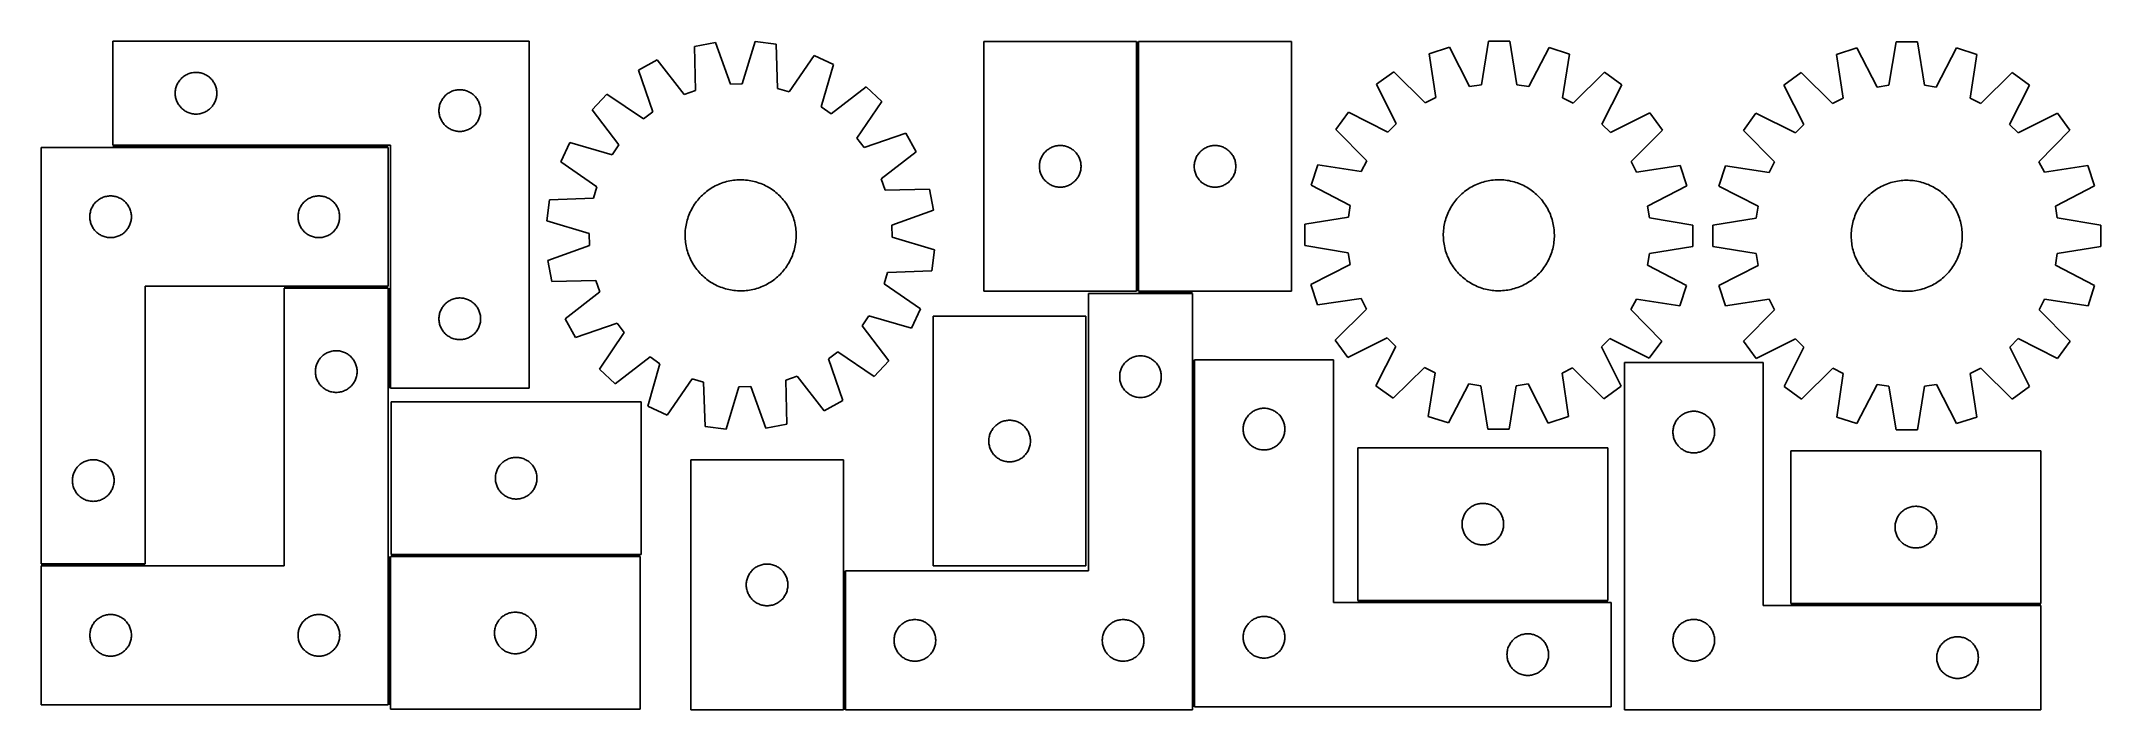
# Model space of a CAD drawing. Header units: millimetres. Extents: x 7 to 1490, y 7 to 488.
import ezdxf

# ---------------------------------------------------------------- set-up
doc = ezdxf.new("R2010")
doc.units = ezdxf.units.MM
doc.layers.add('COMMON', color=5, linetype='CONTINUOUS', true_color=0x0000ff)
doc.layers.add('CUT', color=7, linetype='CONTINUOUS', true_color=0x000000)

msp = doc.modelspace()

# ---------------------------------------------------------------- linework, layer by layer
at = {"layer": 'COMMON'}
for p, q in [((796.364096, 488.023958), (796.364096, 308.065212)), ((58.097016, 412.448277), (256.561727, 412.448277)), ((256.561727, 310.948277), (181.597015, 310.948277)), ((257.347016, 238.198278), (257.347016, 310.198276)), ((797.114097, 307.273957), (835.932525, 307.273957)), ((836.682526, 8.765655), (836.682526, 258.765655)), ((81.561727, 110.948277), (6.597015, 110.948277)), ((257.347015, 116.867955), (257.347015, 10.198276)), ((438.097016, 117.617956), (258.711148, 117.617956)), ((585.182525, 6.523957), (585.182525, 106.523957)), ((955.044065, 84.515655), (1135.044065, 84.515655)), ((1266.986588, 82.374541), (1446.986588, 82.374541))]:
    msp.add_line(p, q, dxfattribs=at)
at = {"layer": 'CUT'}
for p, q in [((358.097016, 488.198278), (58.097016, 488.198278)), ((58.097016, 488.198278), (58.097016, 413.198278)), ((358.097016, 238.198278), (358.097016, 488.198278)), ((492.223623, 487.155003), (477.100641, 484.321991)), ((477.100641, 484.321991), (477.818085, 452.565731)), ((503.049348, 457.292344), (492.223623, 487.155003)), ((520.751199, 487.957), (511.620306, 457.533299)), ((536.009459, 485.978096), (520.751199, 487.957)), ((537.077267, 454.231686), (536.009459, 485.978096)), ((563.388627, 477.925334), (545.303191, 451.812277)), ((577.28858, 471.328223), (563.388627, 477.925334)), ((795.614096, 488.065212), (685.614096, 488.065212)), ((685.614096, 488.065212), (685.614096, 308.065212)), ((795.614096, 308.065212), (795.614096, 488.065212)), ((797.114097, 488.023958), (797.114097, 308.023958)), ((907.114097, 488.023958), (797.114097, 488.023958)), ((907.114097, 308.023958), (907.114097, 488.023958)), ((1020.992163, 483.790359), (1006.348613, 479.068389)), ((1006.348613, 479.068389), (1011.074586, 447.657564)), ((1035.505961, 455.535724), (1020.992163, 483.790359)), ((1049.189517, 488.19207), (1043.977705, 456.858194)), ((1064.575529, 488.157825), (1049.189517, 488.19207)), ((1069.647809, 456.80106), (1064.575529, 488.157825)), ((1092.75301, 483.630639), (1078.113582, 455.440891)), ((1107.375395, 478.843531), (1092.75301, 483.630639)), ((1102.509646, 447.454054), (1107.375395, 478.843531)), ((1314.479899, 483.319472), (1299.848449, 478.560143)), ((1299.848449, 478.560143), (1304.654574, 447.161482)), ((1329.065763, 455.101972), (1314.479899, 483.319472)), ((1342.665926, 487.793135), (1337.534104, 456.44606)), ((1358.051976, 487.79816), (1342.665926, 487.793135)), ((1363.20427, 456.454442), (1358.051976, 487.79816)), ((1386.240919, 483.342905), (1371.673487, 455.115885)), ((1400.875475, 478.593133), (1386.240919, 483.342905)), ((1396.089856, 447.19134), (1400.875475, 478.593133)), ((105.871591, 459.389594), (106.335219, 460.00742)), ((106.335219, 460.00742), (106.830037, 460.60056)), ((106.830037, 460.60056), (107.354733, 461.16744)), ((107.354733, 461.16744), (107.907916, 461.706558)), ((107.907916, 461.706558), (108.488118, 462.216484)), ((108.488118, 462.216484), (109.093802, 462.695866)), ((109.093802, 462.695866), (109.72336, 463.143433)), ((109.72336, 463.143433), (110.375124, 463.557997)), ((110.375124, 463.557997), (111.047365, 463.93846)), ((111.047365, 463.93846), (111.7383, 464.283812)), ((111.7383, 464.283812), (112.446098, 464.593137)), ((112.446098, 464.593137), (113.16888, 464.865616)), ((113.16888, 464.865616), (113.904731, 465.100526)), ((113.904731, 465.100526), (114.6517, 465.297243)), ((114.6517, 465.297243), (115.407805, 465.455247)), ((115.407805, 465.455247), (116.171041, 465.574118)), ((116.171041, 465.574118), (116.939384, 465.653541)), ((116.939384, 465.653541), (117.710797, 465.693305)), ((117.710797, 465.693305), (118.483235, 465.693305)), ((118.483235, 465.693305), (119.254648, 465.653541)), ((119.254648, 465.653541), (120.022991, 465.574118)), ((120.022991, 465.574118), (120.786227, 465.455247)), ((120.786227, 465.455247), (121.542332, 465.297243)), ((121.542332, 465.297243), (122.2893, 465.100526)), ((122.2893, 465.100526), (123.025152, 464.865616)), ((123.025152, 464.865616), (123.747934, 464.593137)), ((123.747934, 464.593137), (124.455732, 464.283812)), ((124.455732, 464.283812), (125.146667, 463.93846)), ((125.146667, 463.93846), (125.818908, 463.557997)), ((125.818908, 463.557997), (126.470672, 463.143433)), ((126.470672, 463.143433), (127.10023, 462.695866)), ((127.10023, 462.695866), (127.705914, 462.216484)), ((127.705914, 462.216484), (128.286116, 461.706558)), ((128.286116, 461.706558), (128.839299, 461.16744)), ((128.839299, 461.16744), (129.363995, 460.60056)), ((129.363995, 460.60056), (129.858813, 460.00742)), ((129.858813, 460.00742), (130.322441, 459.389594)), ((450.217134, 474.743741), (436.709772, 467.376128)), ((436.709772, 467.376128), (447.205326, 437.395833)), ((469.74108, 449.687998), (450.217134, 474.743741)), ((568.493945, 440.805622), (577.28858, 471.328223)), ((980.89154, 466.168652), (968.423866, 457.152686)), ((1003.426144, 443.781907), (980.89154, 466.168652)), ((1132.774794, 465.830601), (1110.140759, 443.544389)), ((1145.20221, 456.759225), (1132.774794, 465.830601)), ((1274.424381, 465.595474), (1261.979759, 456.547717)), ((1297.01605, 443.266317), (1274.424381, 465.595474)), ((1426.308004, 465.645071), (1403.730923, 443.301164)), ((1438.758532, 456.605443), (1426.308004, 465.645071)), ((103.097016, 450.698278), (103.116905, 451.470459)), ((103.116905, 449.926096), (103.097016, 450.698278)), ((103.116905, 451.470459), (103.176518, 452.240593)), ((103.176518, 449.155963), (103.116905, 449.926096)), ((103.176518, 452.240593), (103.275698, 453.006636)), ((103.275698, 448.389919), (103.176518, 449.155963)), ((103.275698, 453.006636), (103.414181, 453.766559)), ((103.414181, 447.629997), (103.275698, 448.389919)), ((103.414181, 453.766559), (103.5916, 454.518345)), ((103.5916, 446.878211), (103.414181, 447.629997)), ((103.5916, 454.518345), (103.807485, 455.26)), ((103.807485, 446.136555), (103.5916, 446.878211)), ((103.807485, 455.26), (104.061264, 455.989559)), ((104.061264, 445.406996), (103.807485, 446.136555)), ((104.061264, 455.989559), (104.352262, 456.705086)), ((104.352262, 444.691469), (104.061264, 445.406996)), ((104.352262, 456.705086), (104.67971, 457.404685)), ((104.67971, 457.404685), (105.042737, 458.086499)), ((105.042737, 458.086499), (105.440383, 458.748721)), ((105.440383, 458.748721), (105.871591, 459.389594)), ((130.322441, 459.389594), (130.753649, 458.748721)), ((130.753649, 458.748721), (131.151295, 458.086499)), ((131.151295, 458.086499), (131.514322, 457.404685)), ((131.514322, 457.404685), (131.84177, 456.705086)), ((131.84177, 456.705086), (132.132768, 455.989559)), ((132.132768, 445.406996), (131.84177, 444.691469)), ((132.132768, 455.989559), (132.386547, 455.26)), ((132.386547, 446.136555), (132.132768, 445.406996)), ((132.386547, 455.26), (132.602432, 454.518345)), ((132.602432, 446.878211), (132.386547, 446.136555)), ((132.602432, 454.518345), (132.779851, 453.766559)), ((132.779851, 447.629997), (132.602432, 446.878211)), ((132.779851, 453.766559), (132.918334, 453.006636)), ((132.918334, 448.389919), (132.779851, 447.629997)), ((132.918334, 453.006636), (133.017514, 452.240593)), ((133.017514, 449.155963), (132.918334, 448.389919)), ((133.017514, 452.240593), (133.077127, 451.470459)), ((133.077127, 449.926096), (133.017514, 449.155963)), ((133.077127, 451.470459), (133.097016, 450.698278)), ((133.097016, 450.698278), (133.077127, 449.926096)), ((294.67971, 444.904685), (295.042737, 445.586499)), ((295.042737, 445.586499), (295.440383, 446.248721)), ((295.440383, 446.248721), (295.871591, 446.889594)), ((295.871591, 446.889594), (296.335219, 447.50742)), ((296.335219, 447.50742), (296.830037, 448.10056)), ((296.830037, 448.10056), (297.354733, 448.66744)), ((297.354733, 448.66744), (297.907916, 449.206558)), ((297.907916, 449.206558), (298.488118, 449.716484)), ((298.488118, 449.716484), (299.093802, 450.195866)), ((299.093802, 450.195866), (299.72336, 450.643433)), ((299.72336, 450.643433), (300.375124, 451.057997)), ((300.375124, 451.057997), (301.047365, 451.43846)), ((301.047365, 451.43846), (301.7383, 451.783812)), ((301.7383, 451.783812), (302.446098, 452.093137)), ((302.446098, 452.093137), (303.16888, 452.365616)), ((303.16888, 452.365616), (303.904731, 452.600526)), ((303.904731, 452.600526), (304.6517, 452.797243)), ((304.6517, 452.797243), (305.407805, 452.955247)), ((305.407805, 452.955247), (306.171041, 453.074118)), ((306.171041, 453.074118), (306.939384, 453.153541)), ((306.939384, 453.153541), (307.710797, 453.193305)), ((307.710797, 453.193305), (308.483235, 453.193305)), ((308.483235, 453.193305), (309.254648, 453.153541)), ((309.254648, 453.153541), (310.022991, 453.074118)), ((310.022991, 453.074118), (310.786227, 452.955247)), ((310.786227, 452.955247), (311.542332, 452.797243)), ((311.542332, 452.797243), (312.2893, 452.600526)), ((312.2893, 452.600526), (313.025152, 452.365616)), ((313.025152, 452.365616), (313.747934, 452.093137)), ((313.747934, 452.093137), (314.455732, 451.783812)), ((314.455732, 451.783812), (315.146667, 451.43846)), ((315.146667, 451.43846), (315.818908, 451.057997)), ((315.818908, 451.057997), (316.470672, 450.643433)), ((316.470672, 450.643433), (317.10023, 450.195866)), ((317.10023, 450.195866), (317.705914, 449.716484)), ((317.705914, 449.716484), (318.286116, 449.206558)), ((318.286116, 449.206558), (318.839299, 448.66744)), ((318.839299, 448.66744), (319.363995, 448.10056)), ((319.363995, 448.10056), (319.858813, 447.50742)), ((319.858813, 447.50742), (320.322441, 446.889594)), ((320.322441, 446.889594), (320.753649, 446.248721)), ((320.753649, 446.248721), (321.151295, 445.586499)), ((321.151295, 445.586499), (321.514322, 444.904685)), ((414.101879, 449.95921), (403.532333, 438.77819)), ((440.412906, 432.163013), (414.101879, 449.95921)), ((477.818085, 452.565731), (469.74108, 449.687998)), ((511.620306, 457.533299), (503.049348, 457.292344)), ((545.303191, 451.812277), (537.077267, 454.231686)), ((600.839275, 455.208963), (575.569625, 435.962677)), ((612.020296, 444.639416), (600.839275, 455.208963)), ((968.423866, 457.152686), (982.625011, 428.739621)), ((1011.074586, 447.657564), (1003.426144, 443.781907)), ((1043.977705, 456.858194), (1035.505961, 455.535724)), ((1078.113582, 455.440891), (1069.647809, 456.80106)), ((1110.140759, 443.544389), (1102.509646, 447.454054)), ((1130.874727, 428.409658), (1145.20221, 456.759225)), ((1261.979759, 456.547717), (1276.253376, 428.17099)), ((1304.654574, 447.161482), (1297.01605, 443.266317)), ((1337.534104, 456.44606), (1329.065763, 455.101972)), ((1371.673487, 455.115885), (1363.20427, 456.454442)), ((1403.730923, 443.301164), (1396.089856, 447.19134)), ((1424.503451, 428.2194), (1438.758532, 456.605443)), ((104.67971, 443.991871), (104.352262, 444.691469)), ((105.042737, 443.310057), (104.67971, 443.991871)), ((105.440383, 442.647835), (105.042737, 443.310057)), ((105.871591, 442.006961), (105.440383, 442.647835)), ((106.335219, 441.389136), (105.871591, 442.006961)), ((106.830037, 440.795996), (106.335219, 441.389136)), ((107.354733, 440.229115), (106.830037, 440.795996)), ((107.907916, 439.689997), (107.354733, 440.229115)), ((108.488118, 439.180071), (107.907916, 439.689997)), ((109.093802, 438.700689), (108.488118, 439.180071)), ((109.72336, 438.253123), (109.093802, 438.700689)), ((110.375124, 437.838558), (109.72336, 438.253123)), ((111.047365, 437.458096), (110.375124, 437.838558)), ((111.7383, 437.112744), (111.047365, 437.458096)), ((112.446098, 436.803418), (111.7383, 437.112744)), ((113.16888, 436.530939), (112.446098, 436.803418)), ((113.904731, 436.29603), (113.16888, 436.530939)), ((114.6517, 436.099312), (113.904731, 436.29603)), ((115.407805, 435.941308), (114.6517, 436.099312)), ((116.171041, 435.822438), (115.407805, 435.941308)), ((116.939384, 435.743015), (116.171041, 435.822438)), ((117.710797, 435.703251), (116.939384, 435.743015)), ((118.483235, 435.703251), (117.710797, 435.703251)), ((119.254648, 435.743015), (118.483235, 435.703251)), ((120.022991, 435.822438), (119.254648, 435.743015)), ((120.786227, 435.941308), (120.022991, 435.822438)), ((121.542332, 436.099312), (120.786227, 435.941308)), ((122.2893, 436.29603), (121.542332, 436.099312)), ((123.025152, 436.530939), (122.2893, 436.29603)), ((123.747934, 436.803418), (123.025152, 436.530939)), ((124.455732, 437.112744), (123.747934, 436.803418)), ((125.146667, 437.458096), (124.455732, 437.112744)), ((125.818908, 437.838558), (125.146667, 437.458096)), ((126.470672, 438.253123), (125.818908, 437.838558)), ((127.10023, 438.700689), (126.470672, 438.253123)), ((127.705914, 439.180071), (127.10023, 438.700689)), ((128.286116, 439.689997), (127.705914, 439.180071)), ((128.839299, 440.229115), (128.286116, 439.689997)), ((129.363995, 440.795996), (128.839299, 440.229115)), ((129.858813, 441.389136), (129.363995, 440.795996)), ((130.322441, 442.006961), (129.858813, 441.389136)), ((130.753649, 442.647835), (130.322441, 442.006961)), ((131.151295, 443.310057), (130.753649, 442.647835)), ((131.514322, 443.991871), (131.151295, 443.310057)), ((131.84177, 444.691469), (131.514322, 443.991871)), ((293.097016, 438.198278), (293.116905, 438.970459)), ((293.116905, 437.426096), (293.097016, 438.198278)), ((293.116905, 438.970459), (293.176518, 439.740593)), ((293.176518, 436.655963), (293.116905, 437.426096)), ((293.176518, 439.740593), (293.275698, 440.506636)), ((293.275698, 435.889919), (293.176518, 436.655963)), ((293.275698, 440.506636), (293.414181, 441.266559)), ((293.414181, 435.129997), (293.275698, 435.889919)), ((293.414181, 441.266559), (293.5916, 442.018345)), ((293.5916, 434.378211), (293.414181, 435.129997)), ((293.5916, 442.018345), (293.807485, 442.76)), ((293.807485, 433.636555), (293.5916, 434.378211)), ((293.807485, 442.76), (294.061264, 443.489559)), ((294.061264, 432.906996), (293.807485, 433.636555)), ((294.061264, 443.489559), (294.352262, 444.205086)), ((294.352262, 432.191469), (294.061264, 432.906996)), ((294.352262, 444.205086), (294.67971, 444.904685)), ((294.67971, 431.491871), (294.352262, 432.191469)), ((295.042737, 430.810057), (294.67971, 431.491871)), ((295.440383, 430.147835), (295.042737, 430.810057)), ((321.151295, 430.810057), (320.753649, 430.147835)), ((321.514322, 431.491871), (321.151295, 430.810057)), ((321.514322, 444.904685), (321.84177, 444.205086)), ((321.84177, 432.191469), (321.514322, 431.491871)), ((321.84177, 444.205086), (322.132768, 443.489559)), ((322.132768, 432.906996), (321.84177, 432.191469)), ((322.132768, 443.489559), (322.386547, 442.76)), ((322.386547, 433.636555), (322.132768, 432.906996)), ((322.386547, 442.76), (322.602432, 442.018345)), ((322.602432, 434.378211), (322.386547, 433.636555)), ((322.602432, 442.018345), (322.779851, 441.266559)), ((322.779851, 435.129997), (322.602432, 434.378211)), ((322.779851, 441.266559), (322.918334, 440.506636)), ((322.918334, 435.889919), (322.779851, 435.129997)), ((322.918334, 440.506636), (323.017514, 439.740593)), ((323.017514, 436.655963), (322.918334, 435.889919)), ((323.017514, 439.740593), (323.077127, 438.970459)), ((323.077127, 437.426096), (323.017514, 436.655963)), ((323.077127, 438.970459), (323.097016, 438.198278)), ((323.097016, 438.198278), (323.077127, 437.426096)), ((403.532333, 438.77819), (422.778618, 413.508539)), ((447.205326, 437.395833), (440.412906, 432.163013)), ((575.569625, 435.962677), (568.493945, 440.805622)), ((594.224099, 418.328389), (612.020296, 444.639416)), ((948.198988, 437.017638), (939.127612, 424.590222)), ((976.548555, 422.690154), (948.198988, 437.017638)), ((1165.337258, 436.534347), (1136.924194, 422.333202)), ((1174.353224, 424.066673), (1165.337258, 436.534347)), ((1241.806337, 436.361115), (1232.766709, 423.910586)), ((1270.19238, 422.106034), (1241.806337, 436.361115)), ((1458.945134, 436.432021), (1430.568407, 422.158404)), ((1467.992891, 423.987398), (1458.945134, 436.432021)), ((295.871591, 429.506961), (295.440383, 430.147835)), ((296.335219, 428.889136), (295.871591, 429.506961)), ((296.830037, 428.295996), (296.335219, 428.889136)), ((297.354733, 427.729115), (296.830037, 428.295996)), ((297.907916, 427.189997), (297.354733, 427.729115)), ((298.488118, 426.680071), (297.907916, 427.189997)), ((299.093802, 426.200689), (298.488118, 426.680071)), ((299.72336, 425.753123), (299.093802, 426.200689)), ((300.375124, 425.338558), (299.72336, 425.753123)), ((301.047365, 424.958096), (300.375124, 425.338558)), ((301.7383, 424.612744), (301.047365, 424.958096)), ((302.446098, 424.303418), (301.7383, 424.612744)), ((303.16888, 424.030939), (302.446098, 424.303418)), ((303.904731, 423.79603), (303.16888, 424.030939)), ((304.6517, 423.599312), (303.904731, 423.79603)), ((305.407805, 423.441308), (304.6517, 423.599312)), ((306.171041, 423.322438), (305.407805, 423.441308)), ((306.939384, 423.243015), (306.171041, 423.322438)), ((307.710797, 423.203251), (306.939384, 423.243015)), ((308.483235, 423.203251), (307.710797, 423.203251)), ((309.254648, 423.243015), (308.483235, 423.203251)), ((310.022991, 423.322438), (309.254648, 423.243015)), ((310.786227, 423.441308), (310.022991, 423.322438)), ((311.542332, 423.599312), (310.786227, 423.441308)), ((312.2893, 423.79603), (311.542332, 423.599312)), ((313.025152, 424.030939), (312.2893, 423.79603)), ((313.747934, 424.303418), (313.025152, 424.030939)), ((314.455732, 424.612744), (313.747934, 424.303418)), ((315.146667, 424.958096), (314.455732, 424.612744)), ((315.818908, 425.338558), (315.146667, 424.958096)), ((316.470672, 425.753123), (315.818908, 425.338558)), ((317.10023, 426.200689), (316.470672, 425.753123)), ((317.705914, 426.680071), (317.10023, 426.200689)), ((318.286116, 427.189997), (317.705914, 426.680071)), ((318.839299, 427.729115), (318.286116, 427.189997)), ((319.363995, 428.295996), (318.839299, 427.729115)), ((319.858813, 428.889136), (319.363995, 428.295996)), ((320.322441, 429.506961), (319.858813, 428.889136)), ((320.753649, 430.147835), (320.322441, 429.506961)), ((599.456919, 411.535969), (594.224099, 418.328389)), ((629.437214, 422.031523), (599.456919, 411.535969)), ((636.804827, 408.524162), (629.437214, 422.031523)), ((939.127612, 424.590222), (961.413823, 401.956187)), ((982.625011, 428.739621), (976.548555, 422.690154)), ((1136.924194, 422.333202), (1130.874727, 428.409658)), ((1151.966479, 401.532068), (1174.353224, 424.066673)), ((1232.766709, 423.910586), (1255.110616, 401.333506)), ((1276.253376, 428.17099), (1270.19238, 422.106034)), ((1430.568407, 422.158404), (1424.503451, 428.2194)), ((1445.663734, 401.39573), (1467.992891, 423.987398)), ((6.561727, 411.698277), (6.561727, 111.698277)), ((256.561727, 411.698277), (6.561727, 411.698277)), ((58.097016, 413.198278), (258.097016, 413.198278)), ((256.561727, 311.698277), (256.561727, 411.698277)), ((258.097016, 413.198278), (258.097016, 238.198278)), ((387.413072, 415.227494), (380.815962, 401.327541)), ((380.815962, 401.327541), (406.929019, 383.242105)), ((417.935673, 406.432859), (387.413072, 415.227494)), ((422.778618, 413.508539), (417.935673, 406.432859)), ((611.749083, 389.000216), (636.804827, 408.524162)), ((725.738256, 399.991187), (725.857127, 400.754423)), ((725.857127, 400.754423), (726.01513, 401.510528)), ((726.01513, 401.510528), (726.211848, 402.257496)), ((726.211848, 402.257496), (726.446758, 402.993347)), ((726.446758, 402.993347), (726.719236, 403.71613)), ((726.719236, 403.71613), (727.028562, 404.423928)), ((727.028562, 404.423928), (727.373914, 405.114863)), ((727.373914, 405.114863), (727.754377, 405.787104)), ((727.754377, 405.787104), (728.168941, 406.438867)), ((728.168941, 406.438867), (728.616507, 407.068426)), ((728.616507, 407.068426), (729.095889, 407.674109)), ((729.095889, 407.674109), (729.605815, 408.254312)), ((729.605815, 408.254312), (730.144934, 408.807494)), ((730.144934, 408.807494), (730.711814, 409.332191)), ((730.711814, 409.332191), (731.304954, 409.827009)), ((731.304954, 409.827009), (731.922779, 410.290637)), ((731.922779, 410.290637), (732.563653, 410.721845)), ((732.563653, 410.721845), (733.225875, 411.11949)), ((733.225875, 411.11949), (733.907689, 411.482518)), ((733.907689, 411.482518), (734.607287, 411.809965)), ((734.607287, 411.809965), (735.322815, 412.100964)), ((735.322815, 412.100964), (736.052373, 412.354742)), ((736.052373, 412.354742), (736.794029, 412.570628)), ((736.794029, 412.570628), (737.545815, 412.748047)), ((737.545815, 412.748047), (738.305737, 412.88653)), ((738.305737, 412.88653), (739.071781, 412.98571)), ((739.071781, 412.98571), (739.841915, 413.045323)), ((739.841915, 413.045323), (740.614096, 413.065212)), ((740.614096, 413.065212), (741.386277, 413.045323)), ((741.386277, 413.045323), (742.156411, 412.98571)), ((742.156411, 412.98571), (742.922455, 412.88653)), ((742.922455, 412.88653), (743.682377, 412.748047)), ((743.682377, 412.748047), (744.434163, 412.570628)), ((744.434163, 412.570628), (745.175818, 412.354742)), ((745.175818, 412.354742), (745.905377, 412.100964)), ((745.905377, 412.100964), (746.620905, 411.809965)), ((746.620905, 411.809965), (747.320503, 411.482518)), ((747.320503, 411.482518), (748.002317, 411.11949)), ((748.002317, 411.11949), (748.664539, 410.721845)), ((748.664539, 410.721845), (749.305412, 410.290637)), ((749.305412, 410.290637), (749.923238, 409.827009)), ((749.923238, 409.827009), (750.516378, 409.332191)), ((750.516378, 409.332191), (751.083258, 408.807494)), ((751.083258, 408.807494), (751.622376, 408.254312)), ((751.622376, 408.254312), (752.132303, 407.674109)), ((752.132303, 407.674109), (752.611685, 407.068426)), ((752.611685, 407.068426), (753.059251, 406.438867)), ((753.059251, 406.438867), (753.473815, 405.787104)), ((753.473815, 405.787104), (753.854278, 405.114863)), ((753.854278, 405.114863), (754.19963, 404.423928)), ((754.19963, 404.423928), (754.508955, 403.71613)), ((754.508955, 403.71613), (754.781434, 402.993347)), ((754.781434, 402.993347), (755.016344, 402.257496)), ((755.016344, 402.257496), (755.213062, 401.510528)), ((755.213062, 401.510528), (755.371065, 400.754423)), ((755.371065, 400.754423), (755.489936, 399.991187)), ((837.238257, 399.949933), (837.357128, 400.713169)), ((837.357128, 400.713169), (837.515131, 401.469274)), ((837.515131, 401.469274), (837.711849, 402.216242)), ((837.711849, 402.216242), (837.946759, 402.952093)), ((837.946759, 402.952093), (838.219237, 403.674876)), ((838.219237, 403.674876), (838.528563, 404.382674)), ((838.528563, 404.382674), (838.873915, 405.073609)), ((838.873915, 405.073609), (839.254378, 405.74585)), ((839.254378, 405.74585), (839.668942, 406.397614)), ((839.668942, 406.397614), (840.116508, 407.027172)), ((840.116508, 407.027172), (840.59589, 407.632855)), ((840.59589, 407.632855), (841.105816, 408.213058)), ((841.105816, 408.213058), (841.644935, 408.766241)), ((841.644935, 408.766241), (842.211815, 409.290937)), ((842.211815, 409.290937), (842.804955, 409.785755)), ((842.804955, 409.785755), (843.42278, 410.249383)), ((843.42278, 410.249383), (844.063654, 410.680591)), ((844.063654, 410.680591), (844.725876, 411.078236)), ((844.725876, 411.078236), (845.40769, 411.441264)), ((845.40769, 411.441264), (846.107288, 411.768711)), ((846.107288, 411.768711), (846.822816, 412.05971)), ((846.822816, 412.05971), (847.552374, 412.313488)), ((847.552374, 412.313488), (848.29403, 412.529374)), ((848.29403, 412.529374), (849.045816, 412.706793)), ((849.045816, 412.706793), (849.805738, 412.845276)), ((849.805738, 412.845276), (850.571782, 412.944456)), ((850.571782, 412.944456), (851.341916, 413.004069)), ((851.341916, 413.004069), (852.114097, 413.023958)), ((852.114097, 413.023958), (852.886278, 413.004069)), ((852.886278, 413.004069), (853.656412, 412.944456)), ((853.656412, 412.944456), (854.422456, 412.845276)), ((854.422456, 412.845276), (855.182378, 412.706793)), ((855.182378, 412.706793), (855.934164, 412.529374)), ((855.934164, 412.529374), (856.675819, 412.313488)), ((856.675819, 412.313488), (857.405378, 412.05971)), ((857.405378, 412.05971), (858.120906, 411.768711)), ((858.120906, 411.768711), (858.820504, 411.441264)), ((858.820504, 411.441264), (859.502318, 411.078236)), ((859.502318, 411.078236), (860.16454, 410.680591)), ((860.16454, 410.680591), (860.805413, 410.249383)), ((860.805413, 410.249383), (861.423239, 409.785755)), ((861.423239, 409.785755), (862.016379, 409.290937)), ((862.016379, 409.290937), (862.583259, 408.766241)), ((862.583259, 408.766241), (863.122377, 408.213058)), ((863.122377, 408.213058), (863.632304, 407.632855)), ((863.632304, 407.632855), (864.111686, 407.027172)), ((864.111686, 407.027172), (864.559252, 406.397614)), ((864.559252, 406.397614), (864.973816, 405.74585)), ((864.973816, 405.74585), (865.354279, 405.073609)), ((865.354279, 405.073609), (865.699631, 404.382674)), ((865.699631, 404.382674), (866.008956, 403.674876)), ((866.008956, 403.674876), (866.281435, 402.952093)), ((866.281435, 402.952093), (866.516345, 402.216242)), ((866.516345, 402.216242), (866.713063, 401.469274)), ((866.713063, 401.469274), (866.871066, 400.713169)), ((866.871066, 400.713169), (866.989937, 399.949933)), ((961.413823, 401.956187), (957.504158, 394.325074)), ((1155.842136, 393.883627), (1151.966479, 401.532068)), ((1255.110616, 401.333506), (1251.22044, 393.692439)), ((1449.558899, 393.757205), (1445.663734, 401.39573)), ((495.507377, 385.463875), (496.680812, 385.913383)), ((496.680812, 385.913383), (497.867787, 386.32581)), ((497.867787, 386.32581), (499.067132, 386.70075)), ((499.067132, 386.70075), (500.277661, 387.037833)), ((500.277661, 387.037833), (501.498182, 387.336726)), ((501.498182, 387.336726), (502.727488, 387.597133)), ((502.727488, 387.597133), (503.964368, 387.818799)), ((503.964368, 387.818799), (505.2076, 388.001504)), ((505.2076, 388.001504), (506.455957, 388.145068)), ((506.455957, 388.145068), (507.708208, 388.24935)), ((507.708208, 388.24935), (508.963117, 388.314246)), ((508.963117, 388.314246), (510.219444, 388.339692)), ((510.219444, 388.339692), (511.475951, 388.325663)), ((511.475951, 388.325663), (512.731398, 388.272174)), ((512.731398, 388.272174), (513.984545, 388.179276)), ((513.984545, 388.179276), (515.234155, 388.047062)), ((515.234155, 388.047062), (516.478996, 387.875662)), ((516.478996, 387.875662), (517.717839, 387.665245)), ((517.717839, 387.665245), (518.949461, 387.416019)), ((518.949461, 387.416019), (520.172647, 387.12823)), ((520.172647, 387.12823), (521.38619, 386.802161)), ((521.38619, 386.802161), (522.588892, 386.438135)), ((522.588892, 386.438135), (523.779566, 386.036511)), ((523.779566, 386.036511), (524.957037, 385.597686)), ((614.626817, 380.92321), (611.749083, 389.000216)), ((725.619069, 398.45143), (725.658833, 399.222844)), ((725.619069, 397.678993), (725.619069, 398.45143)), ((725.658833, 396.90758), (725.619069, 397.678993)), ((725.658833, 399.222844), (725.738256, 399.991187)), ((725.738256, 396.139236), (725.658833, 396.90758)), ((725.857127, 395.376), (725.738256, 396.139236)), ((726.01513, 394.619896), (725.857127, 395.376)), ((726.211848, 393.872927), (726.01513, 394.619896)), ((726.446758, 393.137076), (726.211848, 393.872927)), ((726.719236, 392.414293), (726.446758, 393.137076)), ((727.028562, 391.706496), (726.719236, 392.414293)), ((727.373914, 391.015561), (727.028562, 391.706496)), ((727.754377, 390.34332), (727.373914, 391.015561)), ((728.168941, 389.691556), (727.754377, 390.34332)), ((728.616507, 389.061997), (728.168941, 389.691556)), ((729.095889, 388.456314), (728.616507, 389.061997)), ((729.605815, 387.876112), (729.095889, 388.456314)), ((730.144934, 387.322929), (729.605815, 387.876112)), ((730.711814, 386.798233), (730.144934, 387.322929)), ((731.304954, 386.303415), (730.711814, 386.798233)), ((731.922779, 385.839787), (731.304954, 386.303415)), ((732.563653, 385.408578), (731.922779, 385.839787)), ((749.305412, 385.839787), (748.664539, 385.408578)), ((749.923238, 386.303415), (749.305412, 385.839787)), ((750.516378, 386.798233), (749.923238, 386.303415)), ((751.083258, 387.322929), (750.516378, 386.798233)), ((751.622376, 387.876112), (751.083258, 387.322929)), ((752.132303, 388.456314), (751.622376, 387.876112)), ((752.611685, 389.061997), (752.132303, 388.456314)), ((753.059251, 389.691556), (752.611685, 389.061997)), ((753.473815, 390.34332), (753.059251, 389.691556)), ((753.854278, 391.015561), (753.473815, 390.34332)), ((754.19963, 391.706496), (753.854278, 391.015561)), ((754.508955, 392.414293), (754.19963, 391.706496)), ((754.781434, 393.137076), (754.508955, 392.414293)), ((755.016344, 393.872927), (754.781434, 393.137076)), ((755.213062, 394.619896), (755.016344, 393.872927)), ((755.371065, 395.376), (755.213062, 394.619896)), ((755.489936, 396.139236), (755.371065, 395.376)), ((755.489936, 399.991187), (755.569359, 399.222844)), ((755.569359, 396.90758), (755.489936, 396.139236)), ((755.569359, 399.222844), (755.609123, 398.45143)), ((755.609123, 397.678993), (755.569359, 396.90758)), ((755.609123, 398.45143), (755.609123, 397.678993)), ((837.11907, 398.410176), (837.158834, 399.18159)), ((837.11907, 397.637739), (837.11907, 398.410176)), ((837.158834, 396.866326), (837.11907, 397.637739)), ((837.158834, 399.18159), (837.238257, 399.949933)), ((837.238257, 396.097982), (837.158834, 396.866326)), ((837.357128, 395.334746), (837.238257, 396.097982)), ((837.515131, 394.578642), (837.357128, 395.334746)), ((837.711849, 393.831673), (837.515131, 394.578642)), ((837.946759, 393.095822), (837.711849, 393.831673)), ((838.219237, 392.373039), (837.946759, 393.095822)), ((838.528563, 391.665242), (838.219237, 392.373039)), ((838.873915, 390.974307), (838.528563, 391.665242)), ((839.254378, 390.302066), (838.873915, 390.974307)), ((839.668942, 389.650302), (839.254378, 390.302066)), ((840.116508, 389.020743), (839.668942, 389.650302)), ((840.59589, 388.41506), (840.116508, 389.020743)), ((841.105816, 387.834858), (840.59589, 388.41506)), ((841.644935, 387.281675), (841.105816, 387.834858)), ((842.211815, 386.756979), (841.644935, 387.281675)), ((842.804955, 386.262161), (842.211815, 386.756979)), ((843.42278, 385.798533), (842.804955, 386.262161)), ((844.063654, 385.367324), (843.42278, 385.798533)), ((860.805413, 385.798533), (860.16454, 385.367324)), ((861.423239, 386.262161), (860.805413, 385.798533)), ((862.016379, 386.756979), (861.423239, 386.262161)), ((862.583259, 387.281675), (862.016379, 386.756979)), ((863.122377, 387.834858), (862.583259, 387.281675)), ((863.632304, 388.41506), (863.122377, 387.834858)), ((864.111686, 389.020743), (863.632304, 388.41506)), ((864.559252, 389.650302), (864.111686, 389.020743)), ((864.973816, 390.302066), (864.559252, 389.650302)), ((865.354279, 390.974307), (864.973816, 390.302066)), ((865.699631, 391.665242), (865.354279, 390.974307)), ((866.008956, 392.373039), (865.699631, 391.665242)), ((866.281435, 393.095822), (866.008956, 392.373039)), ((866.516345, 393.831673), (866.281435, 393.095822)), ((866.713063, 394.578642), (866.516345, 393.831673)), ((866.871066, 395.334746), (866.713063, 394.578642)), ((866.989937, 396.097982), (866.871066, 395.334746)), ((866.989937, 399.949933), (867.06936, 399.18159)), ((867.06936, 396.866326), (866.989937, 396.097982)), ((867.06936, 399.18159), (867.109124, 398.410176)), ((867.109124, 397.637739), (867.06936, 396.866326)), ((867.109124, 398.410176), (867.109124, 397.637739)), ((926.114682, 399.190822), (921.327573, 384.568437)), ((957.504158, 394.325074), (926.114682, 399.190822)), ((1041.637324, 385.494415), (1042.810271, 385.945195)), ((1042.810271, 385.945195), (1043.996798, 386.35891)), ((1043.996798, 386.35891), (1045.195735, 386.73515)), ((1045.195735, 386.73515), (1046.405898, 387.073546)), ((1046.405898, 387.073546), (1047.626094, 387.373762)), ((1047.626094, 387.373762), (1048.855117, 387.635503)), ((1048.855117, 387.635503), (1050.091756, 387.85851)), ((1050.091756, 387.85851), (1051.334789, 388.042564)), ((1051.334789, 388.042564), (1052.58299, 388.187482)), ((1052.58299, 388.187482), (1053.835127, 388.293121)), ((1053.835127, 388.293121), (1055.089964, 388.359378)), ((1055.089964, 388.359378), (1056.346263, 388.386187)), ((1056.346263, 388.386187), (1057.602785, 388.373521)), ((1057.602785, 388.373521), (1058.858289, 388.321393)), ((1058.858289, 388.321393), (1060.111535, 388.229855)), ((1060.111535, 388.229855), (1061.361289, 388.098996)), ((1061.361289, 388.098996), (1062.606315, 387.928946)), ((1062.606315, 387.928946), (1063.845385, 387.719873)), ((1063.845385, 387.719873), (1065.077277, 387.471983)), ((1065.077277, 387.471983), (1066.300774, 387.18552)), ((1066.300774, 387.18552), (1067.51467, 386.860768)), ((1067.51467, 386.860768), (1068.717766, 386.498047)), ((1068.717766, 386.498047), (1069.908875, 386.097715)), ((1069.908875, 386.097715), (1071.086822, 385.660166)), ((1187.252961, 398.609599), (1155.842136, 393.883627)), ((1191.974932, 383.96605), (1187.252961, 398.609599)), ((1219.818647, 398.478058), (1215.068875, 383.843502)), ((1251.22044, 393.692439), (1219.818647, 398.478058)), ((1336.547662, 385.530312), (1337.73313, 385.947053)), ((1337.73313, 385.947053), (1338.931103, 386.326353)), ((1338.931103, 386.326353), (1340.140399, 386.667836)), ((1340.140399, 386.667836), (1341.359824, 386.971165)), ((1341.359824, 386.971165), (1342.588175, 387.236042)), ((1342.588175, 387.236042), (1343.82424, 387.462205)), ((1343.82424, 387.462205), (1345.0668, 387.64943)), ((1345.0668, 387.64943), (1346.314627, 387.797534)), ((1346.314627, 387.797534), (1347.56649, 387.906369)), ((1347.56649, 387.906369), (1348.821154, 387.975828)), ((1348.821154, 387.975828), (1350.077381, 388.005843)), ((1350.077381, 388.005843), (1351.333931, 387.996384)), ((1351.333931, 387.996384), (1352.589563, 387.947461)), ((1352.589563, 387.947461), (1353.84304, 387.859121)), ((1353.84304, 387.859121), (1355.093123, 387.731453)), ((1355.093123, 387.731453), (1356.338579, 387.564581)), ((1356.338579, 387.564581), (1357.578179, 387.358671)), ((1357.578179, 387.358671), (1358.810699, 387.113926)), ((1358.810699, 387.113926), (1360.034924, 386.830587)), ((1360.034924, 386.830587), (1361.249644, 386.508934)), ((1361.249644, 386.508934), (1362.453662, 386.149285)), ((1362.453662, 386.149285), (1363.645789, 385.751994)), ((1363.645789, 385.751994), (1364.824849, 385.317453)), ((1480.95756, 398.563331), (1449.558899, 393.757205)), ((1485.716889, 383.931881), (1480.95756, 398.563331)), ((44.564139, 370.701491), (45.043521, 371.307174)), ((45.043521, 371.307174), (45.553447, 371.887377)), ((45.553447, 371.887377), (46.092565, 372.44056)), ((46.092565, 372.44056), (46.659446, 372.965256)), ((46.659446, 372.965256), (47.252585, 373.460074)), ((47.252585, 373.460074), (47.870411, 373.923702)), ((47.870411, 373.923702), (48.511284, 374.35491)), ((48.511284, 374.35491), (49.173506, 374.752555)), ((49.173506, 374.752555), (49.85532, 375.115583)), ((49.85532, 375.115583), (50.554919, 375.44303)), ((50.554919, 375.44303), (51.270446, 375.734029)), ((51.270446, 375.734029), (52.000005, 375.987807)), ((52.000005, 375.987807), (52.741661, 376.203693)), ((52.741661, 376.203693), (53.493446, 376.381112)), ((53.493446, 376.381112), (54.253369, 376.519595)), ((54.253369, 376.519595), (55.019412, 376.618775)), ((55.019412, 376.618775), (55.789546, 376.678388)), ((55.789546, 376.678388), (56.561727, 376.698277)), ((56.561727, 376.698277), (57.333909, 376.678388)), ((57.333909, 376.678388), (58.104042, 376.618775)), ((58.104042, 376.618775), (58.870086, 376.519595)), ((58.870086, 376.519595), (59.630008, 376.381112)), ((59.630008, 376.381112), (60.381794, 376.203693)), ((60.381794, 376.203693), (61.12345, 375.987807)), ((61.12345, 375.987807), (61.853009, 375.734029)), ((61.853009, 375.734029), (62.568536, 375.44303)), ((62.568536, 375.44303), (63.268134, 375.115583)), ((63.268134, 375.115583), (63.949948, 374.752555)), ((63.949948, 374.752555), (64.61217, 374.35491)), ((64.61217, 374.35491), (65.253044, 373.923702)), ((65.253044, 373.923702), (65.87087, 373.460074)), ((65.87087, 373.460074), (66.464009, 372.965256)), ((66.464009, 372.965256), (67.03089, 372.44056)), ((67.03089, 372.44056), (67.570008, 371.887377)), ((67.570008, 371.887377), (68.079934, 371.307174)), ((68.079934, 371.307174), (68.559316, 370.701491)), ((194.564139, 370.701491), (195.043521, 371.307174)), ((195.043521, 371.307174), (195.553447, 371.887377)), ((195.553447, 371.887377), (196.092565, 372.44056)), ((196.092565, 372.44056), (196.659446, 372.965256)), ((196.659446, 372.965256), (197.252585, 373.460074)), ((197.252585, 373.460074), (197.870411, 373.923702)), ((197.870411, 373.923702), (198.511284, 374.35491)), ((198.511284, 374.35491), (199.173506, 374.752555)), ((199.173506, 374.752555), (199.85532, 375.115583)), ((199.85532, 375.115583), (200.554919, 375.44303)), ((200.554919, 375.44303), (201.270446, 375.734029)), ((201.270446, 375.734029), (202.000005, 375.987807)), ((202.000005, 375.987807), (202.741661, 376.203693)), ((202.741661, 376.203693), (203.493446, 376.381112)), ((203.493446, 376.381112), (204.253369, 376.519595)), ((204.253369, 376.519595), (205.019412, 376.618775)), ((205.019412, 376.618775), (205.789546, 376.678388)), ((205.789546, 376.678388), (206.561727, 376.698277)), ((206.561727, 376.698277), (207.333909, 376.678388)), ((207.333909, 376.678388), (208.104042, 376.618775)), ((208.104042, 376.618775), (208.870086, 376.519595)), ((208.870086, 376.519595), (209.630008, 376.381112)), ((209.630008, 376.381112), (210.381794, 376.203693)), ((210.381794, 376.203693), (211.12345, 375.987807)), ((211.12345, 375.987807), (211.853009, 375.734029)), ((211.853009, 375.734029), (212.568536, 375.44303)), ((212.568536, 375.44303), (213.268134, 375.115583)), ((213.268134, 375.115583), (213.949948, 374.752555)), ((213.949948, 374.752555), (214.61217, 374.35491)), ((214.61217, 374.35491), (215.253044, 373.923702)), ((215.253044, 373.923702), (215.87087, 373.460074)), ((215.87087, 373.460074), (216.464009, 372.965256)), ((216.464009, 372.965256), (217.03089, 372.44056)), ((217.03089, 372.44056), (217.570008, 371.887377)), ((217.570008, 371.887377), (218.079934, 371.307174)), ((218.079934, 371.307174), (218.559316, 370.701491)), ((372.7632, 373.948373), (370.784296, 358.690114)), ((404.509609, 375.016181), (372.7632, 373.948373)), ((406.929019, 383.242105), (404.509609, 375.016181)), ((477.216153, 370.672889), (477.934017, 371.704236)), ((477.934017, 371.704236), (478.683923, 372.712526)), ((478.683923, 372.712526), (479.46513, 373.696763)), ((479.46513, 373.696763), (480.276867, 374.655976)), ((480.276867, 374.655976), (481.118333, 375.589219)), ((481.118333, 375.589219), (481.988697, 376.49557)), ((481.988697, 376.49557), (482.887102, 377.374135)), ((482.887102, 377.374135), (483.812659, 378.224047)), ((483.812659, 378.224047), (484.764456, 379.044467)), ((484.764456, 379.044467), (485.741554, 379.834585)), ((485.741554, 379.834585), (486.742987, 380.593623)), ((486.742987, 380.593623), (487.767769, 381.32083)), ((487.767769, 381.32083), (488.814887, 382.015489)), ((488.814887, 382.015489), (489.883308, 382.676914)), ((489.883308, 382.676914), (490.971977, 383.304453)), ((490.971977, 383.304453), (492.079821, 383.897487)), ((492.079821, 383.897487), (493.205746, 384.455429)), ((493.205746, 384.455429), (494.34864, 384.977731)), ((494.34864, 384.977731), (495.507377, 385.463875)), ((524.957037, 385.597686), (526.120144, 385.122091)), ((526.120144, 385.122091), (527.267738, 384.610197)), ((527.267738, 384.610197), (528.398686, 384.062509)), ((528.398686, 384.062509), (529.511873, 383.479567)), ((529.511873, 383.479567), (530.6062, 382.861947)), ((530.6062, 382.861947), (531.680588, 382.210258)), ((531.680588, 382.210258), (532.733975, 381.525143)), ((532.733975, 381.525143), (533.765322, 380.807278)), ((533.765322, 380.807278), (534.773612, 380.057373)), ((534.773612, 380.057373), (535.757849, 379.276166)), ((535.757849, 379.276166), (536.717062, 378.464429)), ((536.717062, 378.464429), (537.650305, 377.622963)), ((537.650305, 377.622963), (538.556656, 376.752598)), ((538.556656, 376.752598), (539.435221, 375.854194)), ((539.435221, 375.854194), (540.285133, 374.928636)), ((540.285133, 374.928636), (541.105553, 373.976839)), ((541.105553, 373.976839), (541.895671, 372.999742)), ((541.895671, 372.999742), (542.654709, 371.998308)), ((542.654709, 371.998308), (543.381916, 370.973527)), ((543.381916, 370.973527), (544.076574, 369.926409)), ((646.383077, 381.640655), (614.626817, 380.92321)), ((649.216089, 366.517672), (646.383077, 381.640655)), ((733.225875, 385.010933), (732.563653, 385.408578)), ((733.907689, 384.647905), (733.225875, 385.010933)), ((734.607287, 384.320458), (733.907689, 384.647905)), ((735.322815, 384.029459), (734.607287, 384.320458)), ((736.052373, 383.775681), (735.322815, 384.029459)), ((736.794029, 383.559796), (736.052373, 383.775681)), ((737.545815, 383.382376), (736.794029, 383.559796)), ((738.305737, 383.243893), (737.545815, 383.382376)), ((739.071781, 383.144714), (738.305737, 383.243893)), ((739.841915, 383.0851), (739.071781, 383.144714)), ((740.614096, 383.065212), (739.841915, 383.0851)), ((741.386277, 383.0851), (740.614096, 383.065212)), ((742.156411, 383.144714), (741.386277, 383.0851)), ((742.922455, 383.243893), (742.156411, 383.144714)), ((743.682377, 383.382376), (742.922455, 383.243893)), ((744.434163, 383.559796), (743.682377, 383.382376)), ((745.175818, 383.775681), (744.434163, 383.559796)), ((745.905377, 384.029459), (745.175818, 383.775681)), ((746.620905, 384.320458), (745.905377, 384.029459)), ((747.320503, 384.647905), (746.620905, 384.320458)), ((748.002317, 385.010933), (747.320503, 384.647905)), ((748.664539, 385.408578), (748.002317, 385.010933)), ((844.725876, 384.969679), (844.063654, 385.367324)), ((845.40769, 384.606651), (844.725876, 384.969679)), ((846.107288, 384.279204), (845.40769, 384.606651)), ((846.822816, 383.988205), (846.107288, 384.279204)), ((847.552374, 383.734427), (846.822816, 383.988205)), ((848.29403, 383.518542), (847.552374, 383.734427)), ((849.045816, 383.341122), (848.29403, 383.518542)), ((849.805738, 383.202639), (849.045816, 383.341122)), ((850.571782, 383.10346), (849.805738, 383.202639)), ((851.341916, 383.043846), (850.571782, 383.10346)), ((852.114097, 383.023958), (851.341916, 383.043846)), ((852.886278, 383.043846), (852.114097, 383.023958)), ((853.656412, 383.10346), (852.886278, 383.043846)), ((854.422456, 383.202639), (853.656412, 383.10346)), ((855.182378, 383.341122), (854.422456, 383.202639)), ((855.934164, 383.518542), (855.182378, 383.341122)), ((856.675819, 383.734427), (855.934164, 383.518542)), ((857.405378, 383.988205), (856.675819, 383.734427)), ((858.120906, 384.279204), (857.405378, 383.988205)), ((858.820504, 384.606651), (858.120906, 384.279204)), ((859.502318, 384.969679), (858.820504, 384.606651)), ((860.16454, 385.367324), (859.502318, 384.969679)), ((921.327573, 384.568437), (949.517322, 369.92901)), ((1023.362152, 370.683599), (1024.078898, 371.715725)), ((1024.078898, 371.715725), (1024.827709, 372.724827)), ((1024.827709, 372.724827), (1025.607848, 373.709911)), ((1025.607848, 373.709911), (1026.418544, 374.670004)), ((1026.418544, 374.670004), (1027.258998, 375.604159)), ((1027.258998, 375.604159), (1028.128379, 376.511453)), ((1028.128379, 376.511453), (1029.02583, 377.390992)), ((1029.02583, 377.390992), (1029.950465, 378.241907)), ((1029.950465, 378.241907), (1030.901372, 379.063359)), ((1030.901372, 379.063359), (1031.877612, 379.854537)), ((1031.877612, 379.854537), (1032.878222, 380.61466)), ((1032.878222, 380.61466), (1033.902214, 381.342978)), ((1033.902214, 381.342978), (1034.948577, 382.038772)), ((1034.948577, 382.038772), (1036.01628, 382.701356)), ((1036.01628, 382.701356), (1037.104269, 383.330075)), ((1037.104269, 383.330075), (1038.211469, 383.92431)), ((1038.211469, 383.92431), (1039.336788, 384.483474)), ((1039.336788, 384.483474), (1040.479115, 385.007014)), ((1040.479115, 385.007014), (1041.637324, 385.494415)), ((1071.086822, 385.660166), (1072.250443, 385.185833)), ((1072.250443, 385.185833), (1073.398592, 384.675184)), ((1073.398592, 384.675184), (1074.530133, 384.128723)), ((1074.530133, 384.128723), (1075.643952, 383.546989)), ((1075.643952, 383.546989), (1076.738949, 382.930556)), ((1076.738949, 382.930556), (1077.814042, 382.280032)), ((1077.814042, 382.280032), (1078.868172, 381.59606)), ((1078.868172, 381.59606), (1079.900297, 380.879315)), ((1079.900297, 380.879315), (1080.909399, 380.130503)), ((1080.909399, 380.130503), (1081.894483, 379.350364)), ((1081.894483, 379.350364), (1082.854576, 378.539668)), ((1082.854576, 378.539668), (1083.788731, 377.699215)), ((1083.788731, 377.699215), (1084.696025, 376.829834)), ((1084.696025, 376.829834), (1085.575564, 375.932383)), ((1085.575564, 375.932383), (1086.426479, 375.007748)), ((1086.426479, 375.007748), (1087.247931, 374.056841)), ((1087.247931, 374.056841), (1088.039109, 373.080601)), ((1088.039109, 373.080601), (1088.799232, 372.079991)), ((1088.799232, 372.079991), (1089.52755, 371.055999)), ((1089.52755, 371.055999), (1090.223344, 370.009635)), ((1163.720296, 369.452252), (1191.974932, 383.96605)), ((1215.068875, 383.843502), (1243.295895, 369.27607)), ((1317.138559, 370.219129), (1317.852668, 371.25308)), ((1317.852668, 371.25308), (1318.598902, 372.264091)), ((1318.598902, 372.264091), (1319.376524, 373.251162)), ((1319.376524, 373.251162), (1320.184767, 374.213321)), ((1320.184767, 374.213321), (1321.022833, 375.149618)), ((1321.022833, 375.149618), (1321.889896, 376.059129)), ((1321.889896, 376.059129), (1322.785099, 376.940955)), ((1322.785099, 376.940955), (1323.70756, 377.794227)), ((1323.70756, 377.794227), (1324.656367, 378.618104)), ((1324.656367, 378.618104), (1325.630584, 379.41177)), ((1325.630584, 379.41177), (1326.629251, 380.174445)), ((1326.629251, 380.174445), (1327.65138, 380.905374)), ((1327.65138, 380.905374), (1328.695965, 381.603836)), ((1328.695965, 381.603836), (1329.761973, 382.269143)), ((1329.761973, 382.269143), (1330.848353, 382.900638)), ((1330.848353, 382.900638), (1331.954033, 383.497696)), ((1331.954033, 383.497696), (1333.077921, 384.05973)), ((1333.077921, 384.05973), (1334.218909, 384.586184)), ((1334.218909, 384.586184), (1335.37587, 385.07654)), ((1335.37587, 385.07654), (1336.547662, 385.530312)), ((1364.824849, 385.317453), (1365.989677, 384.846092)), ((1365.989677, 384.846092), (1367.139125, 384.338375)), ((1367.139125, 384.338375), (1368.272058, 383.794803)), ((1368.272058, 383.794803), (1369.387358, 383.215914)), ((1369.387358, 383.215914), (1370.483924, 382.602278)), ((1370.483924, 382.602278), (1371.560674, 381.9545)), ((1371.560674, 381.9545), (1372.616546, 381.273221)), ((1372.616546, 381.273221), (1373.650497, 380.559112)), ((1373.650497, 380.559112), (1374.661508, 379.812878)), ((1374.661508, 379.812878), (1375.64858, 379.035256)), ((1375.64858, 379.035256), (1376.610739, 378.227013)), ((1376.610739, 378.227013), (1377.547035, 377.388947)), ((1377.547035, 377.388947), (1378.456546, 376.521884)), ((1378.456546, 376.521884), (1379.338372, 375.626681)), ((1379.338372, 375.626681), (1380.191644, 374.70422)), ((1380.191644, 374.70422), (1381.015521, 373.755413)), ((1381.015521, 373.755413), (1381.809188, 372.781196)), ((1381.809188, 372.781196), (1382.571862, 371.782529)), ((1382.571862, 371.782529), (1383.302791, 370.760399)), ((1457.499389, 369.346017), (1485.716889, 383.931881)), ((41.5667, 362.084495), (41.606464, 362.855909)), ((41.5667, 361.312058), (41.5667, 362.084495)), ((41.606464, 360.540645), (41.5667, 361.312058)), ((41.606464, 362.855909), (41.685887, 363.624252)), ((41.685887, 359.772301), (41.606464, 360.540645)), ((41.685887, 363.624252), (41.804758, 364.387488)), ((41.804758, 359.009065), (41.685887, 359.772301)), ((41.804758, 364.387488), (41.962762, 365.143593)), ((41.962762, 358.252961), (41.804758, 359.009065)), ((41.962762, 365.143593), (42.159479, 365.890561)), ((42.159479, 357.505992), (41.962762, 358.252961)), ((42.159479, 365.890561), (42.394389, 366.626412)), ((42.394389, 356.770141), (42.159479, 357.505992)), ((42.394389, 366.626412), (42.666868, 367.349195)), ((42.666868, 356.047358), (42.394389, 356.770141)), ((42.666868, 367.349195), (42.976193, 368.056993)), ((42.976193, 368.056993), (43.321545, 368.747928)), ((43.321545, 368.747928), (43.702008, 369.420169)), ((43.702008, 369.420169), (44.116572, 370.071933)), ((44.116572, 370.071933), (44.564139, 370.701491)), ((68.559316, 370.701491), (69.006883, 370.071933)), ((69.006883, 370.071933), (69.421447, 369.420169)), ((69.421447, 369.420169), (69.801909, 368.747928)), ((69.801909, 368.747928), (70.147261, 368.056993)), ((70.147261, 368.056993), (70.456587, 367.349195)), ((70.456587, 367.349195), (70.729066, 366.626412)), ((70.729066, 356.770141), (70.456587, 356.047358)), ((70.729066, 366.626412), (70.963975, 365.890561)), ((70.963975, 357.505992), (70.729066, 356.770141)), ((70.963975, 365.890561), (71.160693, 365.143593)), ((71.160693, 358.252961), (70.963975, 357.505992)), ((71.160693, 365.143593), (71.318697, 364.387488)), ((71.318697, 359.009065), (71.160693, 358.252961)), ((71.318697, 364.387488), (71.437567, 363.624252)), ((71.437567, 359.772301), (71.318697, 359.009065)), ((71.437567, 363.624252), (71.51699, 362.855909)), ((71.51699, 360.540645), (71.437567, 359.772301)), ((71.51699, 362.855909), (71.556754, 362.084495)), ((71.556754, 361.312058), (71.51699, 360.540645)), ((71.556754, 362.084495), (71.556754, 361.312058)), ((191.5667, 362.084495), (191.606464, 362.855909)), ((191.5667, 361.312058), (191.5667, 362.084495)), ((191.606464, 360.540645), (191.5667, 361.312058)), ((191.606464, 362.855909), (191.685887, 363.624252)), ((191.685887, 359.772301), (191.606464, 360.540645)), ((191.685887, 363.624252), (191.804758, 364.387488)), ((191.804758, 359.009065), (191.685887, 359.772301)), ((191.804758, 364.387488), (191.962762, 365.143593)), ((191.962762, 358.252961), (191.804758, 359.009065)), ((191.962762, 365.143593), (192.159479, 365.890561)), ((192.159479, 357.505992), (191.962762, 358.252961)), ((192.159479, 365.890561), (192.394389, 366.626412)), ((192.394389, 356.770141), (192.159479, 357.505992)), ((192.394389, 366.626412), (192.666868, 367.349195)), ((192.666868, 356.047358), (192.394389, 356.770141)), ((192.666868, 367.349195), (192.976193, 368.056993)), ((192.976193, 368.056993), (193.321545, 368.747928)), ((193.321545, 368.747928), (193.702008, 369.420169)), ((193.702008, 369.420169), (194.116572, 370.071933)), ((194.116572, 370.071933), (194.564139, 370.701491)), ((218.559316, 370.701491), (219.006883, 370.071933)), ((219.006883, 370.071933), (219.421447, 369.420169)), ((219.421447, 369.420169), (219.801909, 368.747928)), ((219.801909, 368.747928), (220.147261, 368.056993)), ((220.147261, 368.056993), (220.456587, 367.349195)), ((220.456587, 367.349195), (220.729066, 366.626412)), ((220.729066, 356.770141), (220.456587, 356.047358)), ((220.729066, 366.626412), (220.963975, 365.890561)), ((220.963975, 357.505992), (220.729066, 356.770141)), ((220.963975, 365.890561), (221.160693, 365.143593)), ((221.160693, 358.252961), (220.963975, 357.505992)), ((221.160693, 365.143593), (221.318697, 364.387488)), ((221.318697, 359.009065), (221.160693, 358.252961)), ((221.318697, 364.387488), (221.437567, 363.624252)), ((221.437567, 359.772301), (221.318697, 359.009065)), ((221.437567, 363.624252), (221.51699, 362.855909)), ((221.51699, 360.540645), (221.437567, 359.772301)), ((221.51699, 362.855909), (221.556754, 362.084495)), ((221.556754, 361.312058), (221.51699, 360.540645)), ((221.556754, 362.084495), (221.556754, 361.312058)), ((370.784296, 358.690114), (401.207996, 349.55922)), ((471.07605, 355.656753), (471.325276, 356.888375)), ((471.325276, 356.888375), (471.613066, 358.111561)), ((471.613066, 358.111561), (471.939134, 359.325104)), ((471.939134, 359.325104), (472.30316, 360.527806)), ((472.30316, 360.527806), (472.704784, 361.71848)), ((472.704784, 361.71848), (473.14361, 362.895951)), ((473.14361, 362.895951), (473.619204, 364.059058)), ((473.619204, 364.059058), (474.131098, 365.206652)), ((474.131098, 365.206652), (474.678786, 366.3376)), ((474.678786, 366.3376), (475.261728, 367.450787)), ((475.261728, 367.450787), (475.879349, 368.545115)), ((475.879349, 368.545115), (476.531038, 369.619502)), ((476.531038, 369.619502), (477.216153, 370.672889)), ((544.076574, 369.926409), (544.738, 368.857988)), ((544.738, 368.857988), (545.365539, 367.769318)), ((545.365539, 367.769318), (545.958573, 366.661474)), ((545.958573, 366.661474), (546.516515, 365.53555)), ((546.516515, 365.53555), (547.038817, 364.392655)), ((547.038817, 364.392655), (547.524961, 363.233918)), ((547.524961, 363.233918), (547.974469, 362.060483)), ((547.974469, 362.060483), (548.386896, 360.873508)), ((548.386896, 360.873508), (548.761836, 359.674164)), ((548.761836, 359.674164), (549.098919, 358.463634)), ((549.098919, 358.463634), (549.397811, 357.243114)), ((549.397811, 357.243114), (549.658219, 356.013807)), ((619.35343, 355.691947), (649.216089, 366.517672)), ((916.800388, 356.390957), (916.766142, 341.004945)), ((948.157153, 361.463237), (916.800388, 356.390957)), ((949.517322, 369.92901), (948.157153, 361.463237)), ((1017.23834, 355.660813), (1017.48623, 356.892704)), ((1017.48623, 356.892704), (1017.772692, 358.116202)), ((1017.772692, 358.116202), (1018.097444, 359.330098)), ((1018.097444, 359.330098), (1018.460166, 360.533194)), ((1018.460166, 360.533194), (1018.860498, 361.724303)), ((1018.860498, 361.724303), (1019.298047, 362.902249)), ((1019.298047, 362.902249), (1019.772379, 364.065871)), ((1019.772379, 364.065871), (1020.283028, 365.214019)), ((1020.283028, 365.214019), (1020.82949, 366.345561)), ((1020.82949, 366.345561), (1021.411224, 367.45938)), ((1021.411224, 367.45938), (1022.027657, 368.554376)), ((1022.027657, 368.554376), (1022.67818, 369.62947)), ((1022.67818, 369.62947), (1023.362152, 370.683599)), ((1090.223344, 370.009635), (1090.885928, 368.941932)), ((1090.885928, 368.941932), (1091.514648, 367.853944)), ((1091.514648, 367.853944), (1092.108882, 366.746744)), ((1092.108882, 366.746744), (1092.668046, 365.621425)), ((1092.668046, 365.621425), (1093.191586, 364.479097)), ((1093.191586, 364.479097), (1093.678987, 363.320889)), ((1093.678987, 363.320889), (1094.129767, 362.147942)), ((1094.129767, 362.147942), (1094.543482, 360.961415)), ((1094.543482, 360.961415), (1094.919722, 359.762478)), ((1094.919722, 359.762478), (1095.258118, 358.552314)), ((1095.258118, 358.552314), (1095.558334, 357.332119)), ((1095.558334, 357.332119), (1095.820075, 356.103095)), ((1095.820075, 356.103095), (1096.043082, 354.866457)), ((1165.042767, 360.980508), (1163.720296, 369.452252)), ((1196.376642, 355.768696), (1165.042767, 360.980508)), ((1241.957337, 360.806853), (1210.61362, 355.654559)), ((1243.295895, 369.27607), (1241.957337, 360.806853)), ((1311.053109, 355.180762), (1311.297854, 356.413282)), ((1311.297854, 356.413282), (1311.581193, 357.637507)), ((1311.581193, 357.637507), (1311.902846, 358.852227)), ((1311.902846, 358.852227), (1312.262495, 360.056245)), ((1312.262495, 360.056245), (1312.659786, 361.248372)), ((1312.659786, 361.248372), (1313.094327, 362.427432)), ((1313.094327, 362.427432), (1313.565688, 363.59226)), ((1313.565688, 363.59226), (1314.073405, 364.741708)), ((1314.073405, 364.741708), (1314.616976, 365.874641)), ((1314.616976, 365.874641), (1315.195866, 366.989941)), ((1315.195866, 366.989941), (1315.809502, 368.086507)), ((1315.809502, 368.086507), (1316.45728, 369.163257)), ((1316.45728, 369.163257), (1317.138559, 370.219129)), ((1383.302791, 370.760399), (1384.001254, 369.715815)), ((1384.001254, 369.715815), (1384.66656, 368.649806)), ((1384.66656, 368.649806), (1385.298055, 367.563426)), ((1385.298055, 367.563426), (1385.895113, 366.457747)), ((1385.895113, 366.457747), (1386.457147, 365.333858)), ((1386.457147, 365.333858), (1386.983601, 364.192871)), ((1386.983601, 364.192871), (1387.473957, 363.03591)), ((1387.473957, 363.03591), (1387.927729, 361.864117)), ((1387.927729, 361.864117), (1388.34447, 360.67865)), ((1388.34447, 360.67865), (1388.72377, 359.480677)), ((1388.72377, 359.480677), (1389.065253, 358.271381)), ((1389.065253, 358.271381), (1389.368582, 357.051956)), ((1389.368582, 357.051956), (1389.633459, 355.823605)), ((1458.843477, 360.877676), (1457.499389, 369.346017)), ((1490.190553, 355.745853), (1458.843477, 360.877676)), ((42.976193, 355.339561), (42.666868, 356.047358)), ((43.321545, 354.648626), (42.976193, 355.339561)), ((43.702008, 353.976385), (43.321545, 354.648626)), ((44.116572, 353.324621), (43.702008, 353.976385)), ((44.564139, 352.695063), (44.116572, 353.324621)), ((45.043521, 352.089379), (44.564139, 352.695063)), ((45.553447, 351.509177), (45.043521, 352.089379)), ((46.092565, 350.955994), (45.553447, 351.509177)), ((46.659446, 350.431298), (46.092565, 350.955994)), ((47.252585, 349.93648), (46.659446, 350.431298)), ((47.870411, 349.472852), (47.252585, 349.93648)), ((48.511284, 349.041643), (47.870411, 349.472852)), ((49.173506, 348.643998), (48.511284, 349.041643)), ((49.85532, 348.280971), (49.173506, 348.643998)), ((50.554919, 347.953523), (49.85532, 348.280971)), ((51.270446, 347.662524), (50.554919, 347.953523)), ((52.000005, 347.408746), (51.270446, 347.662524)), ((52.741661, 347.192861), (52.000005, 347.408746)), ((53.493446, 347.015441), (52.741661, 347.192861)), ((54.253369, 346.876958), (53.493446, 347.015441)), ((55.019412, 346.777779), (54.253369, 346.876958)), ((55.789546, 346.718165), (55.019412, 346.777779)), ((56.561727, 346.698277), (55.789546, 346.718165)), ((57.333909, 346.718165), (56.561727, 346.698277)), ((58.104042, 346.777779), (57.333909, 346.718165)), ((58.870086, 346.876958), (58.104042, 346.777779)), ((59.630008, 347.015441), (58.870086, 346.876958)), ((60.381794, 347.192861), (59.630008, 347.015441)), ((61.12345, 347.408746), (60.381794, 347.192861)), ((61.853009, 347.662524), (61.12345, 347.408746)), ((62.568536, 347.953523), (61.853009, 347.662524)), ((63.268134, 348.280971), (62.568536, 347.953523)), ((63.949948, 348.643998), (63.268134, 348.280971)), ((64.61217, 349.041643), (63.949948, 348.643998)), ((65.253044, 349.472852), (64.61217, 349.041643)), ((65.87087, 349.93648), (65.253044, 349.472852)), ((66.464009, 350.431298), (65.87087, 349.93648)), ((67.03089, 350.955994), (66.464009, 350.431298)), ((67.570008, 351.509177), (67.03089, 350.955994)), ((68.079934, 352.089379), (67.570008, 351.509177)), ((68.559316, 352.695063), (68.079934, 352.089379)), ((69.006883, 353.324621), (68.559316, 352.695063)), ((69.421447, 353.976385), (69.006883, 353.324621)), ((69.801909, 354.648626), (69.421447, 353.976385)), ((70.147261, 355.339561), (69.801909, 354.648626)), ((70.456587, 356.047358), (70.147261, 355.339561)), ((192.976193, 355.339561), (192.666868, 356.047358)), ((193.321545, 354.648626), (192.976193, 355.339561)), ((193.702008, 353.976385), (193.321545, 354.648626)), ((194.116572, 353.324621), (193.702008, 353.976385)), ((194.564139, 352.695063), (194.116572, 353.324621)), ((195.043521, 352.089379), (194.564139, 352.695063)), ((195.553447, 351.509177), (195.043521, 352.089379)), ((196.092565, 350.955994), (195.553447, 351.509177)), ((196.659446, 350.431298), (196.092565, 350.955994)), ((197.252585, 349.93648), (196.659446, 350.431298)), ((197.870411, 349.472852), (197.252585, 349.93648)), ((198.511284, 349.041643), (197.870411, 349.472852)), ((199.173506, 348.643998), (198.511284, 349.041643)), ((199.85532, 348.280971), (199.173506, 348.643998)), ((200.554919, 347.953523), (199.85532, 348.280971)), ((201.270446, 347.662524), (200.554919, 347.953523)), ((202.000005, 347.408746), (201.270446, 347.662524)), ((202.741661, 347.192861), (202.000005, 347.408746)), ((203.493446, 347.015441), (202.741661, 347.192861)), ((204.253369, 346.876958), (203.493446, 347.015441)), ((205.019412, 346.777779), (204.253369, 346.876958)), ((205.789546, 346.718165), (205.019412, 346.777779)), ((206.561727, 346.698277), (205.789546, 346.718165)), ((207.333909, 346.718165), (206.561727, 346.698277)), ((208.104042, 346.777779), (207.333909, 346.718165)), ((208.870086, 346.876958), (208.104042, 346.777779)), ((209.630008, 347.015441), (208.870086, 346.876958)), ((210.381794, 347.192861), (209.630008, 347.015441)), ((211.12345, 347.408746), (210.381794, 347.192861)), ((211.853009, 347.662524), (211.12345, 347.408746)), ((212.568536, 347.953523), (211.853009, 347.662524)), ((213.268134, 348.280971), (212.568536, 347.953523)), ((213.949948, 348.643998), (213.268134, 348.280971)), ((214.61217, 349.041643), (213.949948, 348.643998)), ((215.253044, 349.472852), (214.61217, 349.041643)), ((215.87087, 349.93648), (215.253044, 349.472852)), ((216.464009, 350.431298), (215.87087, 349.93648)), ((217.03089, 350.955994), (216.464009, 350.431298)), ((217.570008, 351.509177), (217.03089, 350.955994)), ((218.079934, 352.089379), (217.570008, 351.509177)), ((218.559316, 352.695063), (218.079934, 352.089379)), ((219.006883, 353.324621), (218.559316, 352.695063)), ((219.421447, 353.976385), (219.006883, 353.324621)), ((219.801909, 354.648626), (219.421447, 353.976385)), ((220.147261, 355.339561), (219.801909, 354.648626)), ((220.456587, 356.047358), (220.147261, 355.339561)), ((401.207996, 349.55922), (401.448951, 340.988262)), ((470.401604, 348.158358), (470.415632, 349.414866)), ((470.42705, 346.902031), (470.401604, 348.158358)), ((470.415632, 349.414866), (470.469122, 350.670312)), ((470.491946, 345.647122), (470.42705, 346.902031)), ((470.469122, 350.670312), (470.562019, 351.923459)), ((470.596227, 344.394871), (470.491946, 345.647122)), ((470.562019, 351.923459), (470.694233, 353.173069)), ((470.739791, 343.146514), (470.596227, 344.394871)), ((470.694233, 353.173069), (470.865633, 354.41791)), ((470.922496, 341.903282), (470.739791, 343.146514)), ((470.865633, 354.41791), (471.07605, 355.656753)), ((471.144162, 340.666402), (470.922496, 341.903282)), ((549.658219, 356.013807), (549.879885, 354.776927)), ((549.936748, 342.262299), (549.726331, 341.023457)), ((549.879885, 354.776927), (550.06259, 353.533696)), ((550.108148, 343.50714), (549.936748, 342.262299)), ((550.06259, 353.533696), (550.206154, 352.285338)), ((550.240362, 344.756751), (550.108148, 343.50714)), ((550.206154, 352.285338), (550.310436, 351.033087)), ((550.33326, 346.009898), (550.240362, 344.756751)), ((550.310436, 351.033087), (550.375332, 349.778179)), ((550.386749, 347.265344), (550.33326, 346.009898)), ((550.375332, 349.778179), (550.400778, 348.521851)), ((550.400778, 348.521851), (550.386749, 347.265344)), ((619.594385, 347.12099), (619.35343, 355.691947)), ((650.018085, 337.990096), (619.594385, 347.12099)), ((1016.572026, 348.161691), (1016.584692, 349.418213)), ((1016.598835, 346.905392), (1016.572026, 348.161691)), ((1016.584692, 349.418213), (1016.63682, 350.673716)), ((1016.665092, 345.650554), (1016.598835, 346.905392)), ((1016.63682, 350.673716), (1016.728358, 351.926963)), ((1016.770731, 344.398417), (1016.665092, 345.650554)), ((1016.728358, 351.926963), (1016.859217, 353.176716)), ((1016.915649, 343.150216), (1016.770731, 344.398417)), ((1016.859217, 353.176716), (1017.029267, 354.421742)), ((1017.099702, 341.907183), (1016.915649, 343.150216)), ((1017.029267, 354.421742), (1017.23834, 355.660813)), ((1017.32271, 340.670545), (1017.099702, 341.907183)), ((1096.113518, 342.351898), (1095.904445, 341.112828)), ((1096.043082, 354.866457), (1096.227136, 353.623424)), ((1096.283568, 343.596924), (1096.113518, 342.351898)), ((1096.227136, 353.623424), (1096.372054, 352.375223)), ((1096.414427, 344.846677), (1096.283568, 343.596924)), ((1096.372054, 352.375223), (1096.477693, 351.123086)), ((1096.505965, 346.099924), (1096.414427, 344.846677)), ((1096.477693, 351.123086), (1096.54395, 349.868249)), ((1096.558093, 347.355428), (1096.505965, 346.099924)), ((1096.54395, 349.868249), (1096.570759, 348.611949)), ((1096.570759, 348.611949), (1096.558093, 347.355428)), ((1196.342397, 340.382683), (1196.376642, 355.768696)), ((1210.61362, 355.654559), (1210.618644, 340.268509)), ((1310.405937, 347.679964), (1310.415396, 348.936514)), ((1310.435952, 346.423737), (1310.405937, 347.679964)), ((1310.415396, 348.936514), (1310.464319, 350.192146)), ((1310.505411, 345.169073), (1310.435952, 346.423737)), ((1310.464319, 350.192146), (1310.552658, 351.445623)), ((1310.614246, 343.91721), (1310.505411, 345.169073)), ((1310.552658, 351.445623), (1310.680327, 352.695706)), ((1310.762349, 342.669383), (1310.614246, 343.91721)), ((1310.680327, 352.695706), (1310.847199, 353.941162)), ((1310.949575, 341.426823), (1310.762349, 342.669383)), ((1310.847199, 353.941162), (1311.053109, 355.180762)), ((1311.175738, 340.190758), (1310.949575, 341.426823)), ((1389.633459, 355.823605), (1389.859622, 354.587539)), ((1389.961998, 342.073201), (1389.756088, 340.833601)), ((1389.859622, 354.587539), (1390.046847, 353.34498)), ((1390.12887, 343.318657), (1389.961998, 342.073201)), ((1390.046847, 353.34498), (1390.194951, 352.097153)), ((1390.256538, 344.56874), (1390.12887, 343.318657)), ((1390.194951, 352.097153), (1390.303786, 350.84529)), ((1390.344878, 345.822216), (1390.256538, 344.56874)), ((1390.303786, 350.84529), (1390.373245, 349.590626)), ((1390.393801, 347.077849), (1390.344878, 345.822216)), ((1390.373245, 349.590626), (1390.40326, 348.334399)), ((1390.40326, 348.334399), (1390.393801, 347.077849)), ((1490.195577, 340.359804), (1490.190553, 355.745853)), ((401.448951, 340.988262), (371.586292, 330.162537)), ((371.586292, 330.162537), (374.419304, 315.039555)), ((471.40457, 339.437096), (471.144162, 340.666402)), ((471.703463, 338.216576), (471.40457, 339.437096)), ((472.040545, 337.006046), (471.703463, 338.216576)), ((472.415485, 335.806702), (472.040545, 337.006046)), ((472.827913, 334.619726), (472.415485, 335.806702)), ((473.27742, 333.446291), (472.827913, 334.619726)), ((473.763565, 332.287555), (473.27742, 333.446291)), ((474.285866, 331.14466), (473.763565, 332.287555)), ((474.843809, 330.018735), (474.285866, 331.14466)), ((475.436842, 328.910891), (474.843809, 330.018735)), ((476.064381, 327.822222), (475.436842, 328.910891)), ((476.725807, 326.753801), (476.064381, 327.822222)), ((477.420466, 325.706683), (476.725807, 326.753801)), ((544.271344, 327.060708), (543.586229, 326.007321)), ((544.923033, 328.135095), (544.271344, 327.060708)), ((545.540653, 329.229422), (544.923033, 328.135095)), ((546.123595, 330.342609), (545.540653, 329.229422)), ((546.671283, 331.473558), (546.123595, 330.342609)), ((547.183177, 332.621152), (546.671283, 331.473558)), ((547.658771, 333.784258), (547.183177, 332.621152)), ((548.097597, 334.961729), (547.658771, 333.784258)), ((548.499221, 336.152404), (548.097597, 334.961729)), ((548.863247, 337.355106), (548.499221, 336.152404)), ((549.189316, 338.568648), (548.863247, 337.355106)), ((549.477105, 339.791834), (549.189316, 338.568648)), ((549.726331, 341.023457), (549.477105, 339.791834)), ((648.039182, 322.731836), (650.018085, 337.990096)), ((916.766142, 341.004945), (948.100018, 335.793133)), ((949.422489, 327.321389), (921.167853, 312.807591)), ((948.100018, 335.793133), (949.422489, 327.321389)), ((1017.584451, 339.441522), (1017.32271, 340.670545)), ((1017.884667, 338.221326), (1017.584451, 339.441522)), ((1018.223062, 337.011163), (1017.884667, 338.221326)), ((1018.599303, 335.812226), (1018.223062, 337.011163)), ((1019.013018, 334.625698), (1018.599303, 335.812226)), ((1019.463798, 333.452752), (1019.013018, 334.625698)), ((1019.951198, 332.294543), (1019.463798, 333.452752)), ((1020.474739, 331.152215), (1019.951198, 332.294543)), ((1021.033902, 330.026896), (1020.474739, 331.152215)), ((1021.628137, 328.919696), (1021.033902, 330.026896)), ((1022.256857, 327.831708), (1021.628137, 328.919696)), ((1022.919441, 326.764005), (1022.256857, 327.831708)), ((1023.615235, 325.717641), (1022.919441, 326.764005)), ((1090.464605, 327.144171), (1089.780633, 326.090041)), ((1091.115128, 328.219264), (1090.464605, 327.144171)), ((1091.731561, 329.31426), (1091.115128, 328.219264)), ((1092.313295, 330.428079), (1091.731561, 329.31426)), ((1092.859757, 331.559621), (1092.313295, 330.428079)), ((1093.370406, 332.707769), (1092.859757, 331.559621)), ((1093.844738, 333.871391), (1093.370406, 332.707769)), ((1094.282287, 335.049338), (1093.844738, 333.871391)), ((1094.682619, 336.240447), (1094.282287, 335.049338)), ((1095.04534, 337.443543), (1094.682619, 336.240447)), ((1095.370093, 338.657438), (1095.04534, 337.443543)), ((1095.656555, 339.880936), (1095.370093, 338.657438)), ((1095.904445, 341.112828), (1095.656555, 339.880936)), ((1163.625463, 326.844631), (1164.985632, 335.310404)), ((1191.815211, 312.205203), (1163.625463, 326.844631)), ((1164.985632, 335.310404), (1196.342397, 340.382683)), ((1210.618644, 340.268509), (1241.96572, 335.136687)), ((1243.309808, 326.668346), (1215.092308, 312.082482)), ((1241.96572, 335.136687), (1243.309808, 326.668346)), ((1311.440614, 338.962407), (1311.175738, 340.190758)), ((1311.743944, 337.742981), (1311.440614, 338.962407)), ((1312.085427, 336.533686), (1311.743944, 337.742981)), ((1312.464726, 335.335713), (1312.085427, 336.533686)), ((1312.881468, 334.150245), (1312.464726, 335.335713)), ((1313.33524, 332.978453), (1312.881468, 334.150245)), ((1313.825595, 331.821492), (1313.33524, 332.978453)), ((1314.35205, 330.680504), (1313.825595, 331.821492)), ((1314.914084, 329.556616), (1314.35205, 330.680504)), ((1315.511142, 328.450936), (1314.914084, 329.556616)), ((1316.142637, 327.364556), (1315.511142, 328.450936)), ((1316.807943, 326.298548), (1316.142637, 327.364556)), ((1384.351917, 326.851106), (1383.670638, 325.795234)), ((1384.999695, 327.927856), (1384.351917, 326.851106)), ((1385.613331, 329.024422), (1384.999695, 327.927856)), ((1386.19222, 330.139722), (1385.613331, 329.024422)), ((1386.735792, 331.272655), (1386.19222, 330.139722)), ((1387.243509, 332.422103), (1386.735792, 331.272655)), ((1387.71487, 333.586931), (1387.243509, 332.422103)), ((1388.149411, 334.765991), (1387.71487, 333.586931)), ((1388.546702, 335.958117), (1388.149411, 334.765991)), ((1388.906351, 337.162135), (1388.546702, 335.958117)), ((1389.228004, 338.376856), (1388.906351, 337.162135)), ((1389.511343, 339.601081), (1389.228004, 338.376856)), ((1389.756088, 340.833601), (1389.511343, 339.601081)), ((1457.513302, 326.738293), (1458.851859, 335.20751)), ((1485.740322, 312.17086), (1457.513302, 326.738293)), ((1458.851859, 335.20751), (1490.195577, 340.359804)), ((81.561727, 111.698277), (81.561727, 311.698277)), ((81.561727, 311.698277), (256.561727, 311.698277)), ((374.419304, 315.039555), (406.175564, 315.756999)), ((406.175564, 315.756999), (409.053298, 307.679994)), ((478.147673, 324.681902), (477.420466, 325.706683)), ((478.90671, 323.680468), (478.147673, 324.681902)), ((479.696829, 322.70337), (478.90671, 323.680468)), ((480.517249, 321.751573), (479.696829, 322.70337)), ((481.36716, 320.826016), (480.517249, 321.751573)), ((482.245725, 319.927611), (481.36716, 320.826016)), ((483.152076, 319.057247), (482.245725, 319.927611)), ((484.085319, 318.215781), (483.152076, 319.057247)), ((485.044532, 317.404044), (484.085319, 318.215781)), ((486.028769, 316.622837), (485.044532, 317.404044)), ((487.037059, 315.872931), (486.028769, 316.622837)), ((488.068406, 315.155067), (487.037059, 315.872931)), ((489.121794, 314.469952), (488.068406, 315.155067)), ((490.196181, 313.818263), (489.121794, 314.469952)), ((491.290508, 313.200642), (490.196181, 313.818263)), ((492.403695, 312.617701), (491.290508, 313.200642)), ((493.534644, 312.070012), (492.403695, 312.617701)), ((494.682238, 311.558119), (493.534644, 312.070012)), ((526.453741, 311.702479), (525.295004, 311.216335)), ((527.596635, 312.22478), (526.453741, 311.702479)), ((528.72256, 312.782723), (527.596635, 312.22478)), ((529.830404, 313.375756), (528.72256, 312.782723)), ((530.919074, 314.003295), (529.830404, 313.375756)), ((531.987495, 314.664721), (530.919074, 314.003295)), ((533.034613, 315.35938), (531.987495, 314.664721)), ((534.059394, 316.086587), (533.034613, 315.35938)), ((535.060827, 316.845624), (534.059394, 316.086587)), ((536.037925, 317.635743), (535.060827, 316.845624)), ((536.989722, 318.456163), (536.037925, 317.635743)), ((537.91528, 319.306075), (536.989722, 318.456163)), ((538.813684, 320.18464), (537.91528, 319.306075)), ((539.684049, 321.090991), (538.813684, 320.18464)), ((540.525515, 322.024233), (539.684049, 321.090991)), ((541.337252, 322.983446), (540.525515, 322.024233)), ((542.118458, 323.967683), (541.337252, 322.983446)), ((542.868364, 324.975973), (542.118458, 323.967683)), ((543.586229, 326.007321), (542.868364, 324.975973)), ((613.873363, 313.438105), (616.292772, 321.664029)), ((639.98642, 295.352668), (613.873363, 313.438105)), ((616.292772, 321.664029), (648.039182, 322.731836)), ((921.167853, 312.807591), (925.889823, 298.164041)), ((1024.343553, 324.693649), (1023.615235, 325.717641)), ((1025.103676, 323.693039), (1024.343553, 324.693649)), ((1025.894854, 322.7168), (1025.103676, 323.693039)), ((1026.716305, 321.765893), (1025.894854, 322.7168)), ((1027.567221, 320.841258), (1026.716305, 321.765893)), ((1028.446759, 319.943807), (1027.567221, 320.841258)), ((1029.354054, 319.074425), (1028.446759, 319.943807)), ((1030.288209, 318.233972), (1029.354054, 319.074425)), ((1031.248302, 317.423276), (1030.288209, 318.233972)), ((1032.233385, 316.643137), (1031.248302, 317.423276)), ((1033.242488, 315.894325), (1032.233385, 316.643137)), ((1034.274613, 315.17758), (1033.242488, 315.894325)), ((1035.328743, 314.493608), (1034.274613, 315.17758)), ((1036.403836, 313.843084), (1035.328743, 314.493608)), ((1037.498833, 313.226651), (1036.403836, 313.843084)), ((1038.612652, 312.644917), (1037.498833, 313.226651)), ((1039.744193, 312.098456), (1038.612652, 312.644917)), ((1040.892342, 311.587807), (1039.744193, 312.098456)), ((1042.055963, 311.113474), (1040.892342, 311.587807)), ((1072.66367, 311.766626), (1071.505461, 311.279225)), ((1073.805997, 312.290167), (1072.66367, 311.766626)), ((1074.931316, 312.84933), (1073.805997, 312.290167)), ((1076.038516, 313.443565), (1074.931316, 312.84933)), ((1077.126505, 314.072284), (1076.038516, 313.443565)), ((1078.194207, 314.734868), (1077.126505, 314.072284)), ((1079.240571, 315.430662), (1078.194207, 314.734868)), ((1080.264563, 316.15898), (1079.240571, 315.430662)), ((1081.265173, 316.919103), (1080.264563, 316.15898)), ((1082.241413, 317.710281), (1081.265173, 316.919103)), ((1083.19232, 318.531733), (1082.241413, 317.710281)), ((1084.116955, 319.382648), (1083.19232, 318.531733)), ((1085.014406, 320.262187), (1084.116955, 319.382648)), ((1085.883787, 321.169482), (1085.014406, 320.262187)), ((1086.72424, 322.103636), (1085.883787, 321.169482)), ((1087.534937, 323.063729), (1086.72424, 322.103636)), ((1088.315076, 324.048813), (1087.534937, 323.063729)), ((1089.063887, 325.057916), (1088.315076, 324.048813)), ((1089.780633, 326.090041), (1089.063887, 325.057916)), ((1187.028103, 297.582818), (1191.815211, 312.205203)), ((1215.092308, 312.082482), (1219.851637, 297.451032)), ((1317.506406, 325.253963), (1316.807943, 326.298548)), ((1318.237335, 324.231834), (1317.506406, 325.253963)), ((1319.000009, 323.233167), (1318.237335, 324.231834)), ((1319.793676, 322.25895), (1319.000009, 323.233167)), ((1320.617552, 321.310142), (1319.793676, 322.25895)), ((1321.470825, 320.387682), (1320.617552, 321.310142)), ((1322.352651, 319.492479), (1321.470825, 320.387682)), ((1323.262162, 318.625416), (1322.352651, 319.492479)), ((1324.198458, 317.78735), (1323.262162, 318.625416)), ((1325.160617, 316.979107), (1324.198458, 317.78735)), ((1326.147689, 316.201485), (1325.160617, 316.979107)), ((1327.158699, 315.455251), (1326.147689, 316.201485)), ((1328.192651, 314.741142), (1327.158699, 315.455251)), ((1329.248523, 314.059863), (1328.192651, 314.741142)), ((1330.325273, 313.412085), (1329.248523, 314.059863)), ((1331.421839, 312.798449), (1330.325273, 313.412085)), ((1332.537139, 312.219559), (1331.421839, 312.798449)), ((1333.670072, 311.675988), (1332.537139, 312.219559)), ((1334.81952, 311.168271), (1333.670072, 311.675988)), ((1367.731275, 311.954633), (1366.590288, 311.428178)), ((1368.855164, 312.516667), (1367.731275, 311.954633)), ((1369.960843, 313.113725), (1368.855164, 312.516667)), ((1371.047224, 313.74522), (1369.960843, 313.113725)), ((1372.113232, 314.410526), (1371.047224, 313.74522)), ((1373.157816, 315.108989), (1372.113232, 314.410526)), ((1374.179946, 315.839918), (1373.157816, 315.108989)), ((1375.178613, 316.602592), (1374.179946, 315.839918)), ((1376.15283, 317.396259), (1375.178613, 316.602592)), ((1377.101637, 318.220135), (1376.15283, 317.396259)), ((1378.024098, 319.073408), (1377.101637, 318.220135)), ((1378.919301, 319.955234), (1378.024098, 319.073408)), ((1379.786364, 320.864745), (1378.919301, 319.955234)), ((1380.62443, 321.801041), (1379.786364, 320.864745)), ((1381.432673, 322.7632), (1380.62443, 321.801041)), ((1382.210295, 323.750272), (1381.432673, 322.7632)), ((1382.956529, 324.761282), (1382.210295, 323.750272)), ((1383.670638, 325.795234), (1382.956529, 324.761282)), ((1480.99055, 297.536305), (1485.740322, 312.17086)), ((256.597015, 310.198276), (181.597015, 310.198276)), ((181.597015, 310.198276), (181.597015, 110.198276)), ((256.597015, 10.198276), (256.597015, 310.198276)), ((295.440383, 296.248721), (295.871591, 296.889594)), ((295.871591, 296.889594), (296.335219, 297.50742)), ((296.335219, 297.50742), (296.830037, 298.10056)), ((296.830037, 298.10056), (297.354733, 298.66744)), ((297.354733, 298.66744), (297.907916, 299.206558)), ((297.907916, 299.206558), (298.488118, 299.716484)), ((298.488118, 299.716484), (299.093802, 300.195866)), ((299.093802, 300.195866), (299.72336, 300.643433)), ((299.72336, 300.643433), (300.375124, 301.057997)), ((300.375124, 301.057997), (301.047365, 301.43846)), ((301.047365, 301.43846), (301.7383, 301.783812)), ((301.7383, 301.783812), (302.446098, 302.093137)), ((302.446098, 302.093137), (303.16888, 302.365616)), ((303.16888, 302.365616), (303.904731, 302.600526)), ((303.904731, 302.600526), (304.6517, 302.797243)), ((304.6517, 302.797243), (305.407805, 302.955247)), ((305.407805, 302.955247), (306.171041, 303.074118)), ((306.171041, 303.074118), (306.939384, 303.153541)), ((306.939384, 303.153541), (307.710797, 303.193305)), ((307.710797, 303.193305), (308.483235, 303.193305)), ((308.483235, 303.193305), (309.254648, 303.153541)), ((309.254648, 303.153541), (310.022991, 303.074118)), ((310.022991, 303.074118), (310.786227, 302.955247)), ((310.786227, 302.955247), (311.542332, 302.797243)), ((311.542332, 302.797243), (312.2893, 302.600526)), ((312.2893, 302.600526), (313.025152, 302.365616)), ((313.025152, 302.365616), (313.747934, 302.093137)), ((313.747934, 302.093137), (314.455732, 301.783812)), ((314.455732, 301.783812), (315.146667, 301.43846)), ((315.146667, 301.43846), (315.818908, 301.057997)), ((315.818908, 301.057997), (316.470672, 300.643433)), ((316.470672, 300.643433), (317.10023, 300.195866)), ((317.10023, 300.195866), (317.705914, 299.716484)), ((317.705914, 299.716484), (318.286116, 299.206558)), ((318.286116, 299.206558), (318.839299, 298.66744)), ((318.839299, 298.66744), (319.363995, 298.10056)), ((319.363995, 298.10056), (319.858813, 297.50742)), ((319.858813, 297.50742), (320.322441, 296.889594)), ((320.322441, 296.889594), (320.753649, 296.248721)), ((409.053298, 307.679994), (383.997554, 288.156048)), ((495.845344, 311.082524), (494.682238, 311.558119)), ((497.022815, 310.643698), (495.845344, 311.082524)), ((498.213489, 310.242074), (497.022815, 310.643698)), ((499.416191, 309.878048), (498.213489, 310.242074)), ((500.629734, 309.55198), (499.416191, 309.878048)), ((501.85292, 309.264191), (500.629734, 309.55198)), ((503.084543, 309.014964), (501.85292, 309.264191)), ((504.323385, 308.804548), (503.084543, 309.014964)), ((505.568226, 308.633147), (504.323385, 308.804548)), ((506.817837, 308.500933), (505.568226, 308.633147)), ((508.070983, 308.408036), (506.817837, 308.500933)), ((509.32643, 308.354546), (508.070983, 308.408036)), ((510.582937, 308.340518), (509.32643, 308.354546)), ((511.839265, 308.365964), (510.582937, 308.340518)), ((513.094173, 308.43086), (511.839265, 308.365964)), ((514.346424, 308.535141), (513.094173, 308.43086)), ((515.594781, 308.678705), (514.346424, 308.535141)), ((516.838013, 308.86141), (515.594781, 308.678705)), ((518.074893, 309.083076), (516.838013, 308.86141)), ((519.304199, 309.343484), (518.074893, 309.083076)), ((520.52472, 309.642377), (519.304199, 309.343484)), ((521.73525, 309.979459), (520.52472, 309.642377)), ((522.934594, 310.354399), (521.73525, 309.979459)), ((524.121569, 310.766827), (522.934594, 310.354399)), ((525.295004, 311.216335), (524.121569, 310.766827)), ((685.614096, 308.065212), (795.614096, 308.065212)), ((835.932525, 306.523957), (760.932525, 306.523957)), ((760.932525, 306.523957), (760.932525, 106.523957)), ((797.114097, 308.023958), (907.114097, 308.023958)), ((835.932525, 6.523957), (835.932525, 306.523957)), ((925.889823, 298.164041), (957.300649, 302.890013)), ((957.300649, 302.890013), (961.176306, 295.241572)), ((1043.23391, 310.675926), (1042.055963, 311.113474)), ((1044.425019, 310.275593), (1043.23391, 310.675926)), ((1045.628115, 309.912872), (1044.425019, 310.275593)), ((1046.842011, 309.58812), (1045.628115, 309.912872)), ((1048.065508, 309.301658), (1046.842011, 309.58812)), ((1049.2974, 309.053767), (1048.065508, 309.301658)), ((1050.53647, 308.844694), (1049.2974, 309.053767)), ((1051.781496, 308.674645), (1050.53647, 308.844694)), ((1053.031249, 308.543786), (1051.781496, 308.674645)), ((1054.284496, 308.452247), (1053.031249, 308.543786)), ((1055.54, 308.40012), (1054.284496, 308.452247)), ((1056.796521, 308.387454), (1055.54, 308.40012)), ((1058.052821, 308.414262), (1056.796521, 308.387454)), ((1059.307658, 308.480519), (1058.052821, 308.414262)), ((1060.559795, 308.586159), (1059.307658, 308.480519)), ((1061.807996, 308.731077), (1060.559795, 308.586159)), ((1063.051029, 308.91513), (1061.807996, 308.731077)), ((1064.287668, 309.138137), (1063.051029, 308.91513)), ((1065.516691, 309.399878), (1064.287668, 309.138137)), ((1066.736887, 309.700095), (1065.516691, 309.399878)), ((1067.94705, 310.03849), (1066.736887, 309.700095)), ((1069.145987, 310.414731), (1067.94705, 310.03849)), ((1070.332514, 310.828445), (1069.145987, 310.414731)), ((1071.505461, 311.279225), (1070.332514, 310.828445)), ((1151.728961, 294.817453), (1155.638627, 302.448567)), ((1155.638627, 302.448567), (1187.028103, 297.582818)), ((1219.851637, 297.451032), (1251.250298, 302.257157)), ((1251.250298, 302.257157), (1255.145463, 294.618633)), ((1335.984348, 310.69691), (1334.81952, 311.168271)), ((1337.163408, 310.262369), (1335.984348, 310.69691)), ((1338.355534, 309.865078), (1337.163408, 310.262369)), ((1339.559552, 309.505428), (1338.355534, 309.865078)), ((1340.774273, 309.183776), (1339.559552, 309.505428)), ((1341.998498, 308.900437), (1340.774273, 309.183776)), ((1343.231018, 308.655692), (1341.998498, 308.900437)), ((1344.470618, 308.449782), (1343.231018, 308.655692)), ((1345.716074, 308.28291), (1344.470618, 308.449782)), ((1346.966157, 308.155241), (1345.716074, 308.28291)), ((1348.219633, 308.066902), (1346.966157, 308.155241)), ((1349.475266, 308.017979), (1348.219633, 308.066902)), ((1350.731816, 308.00852), (1349.475266, 308.017979)), ((1351.988043, 308.038535), (1350.731816, 308.00852)), ((1353.242707, 308.107994), (1351.988043, 308.038535)), ((1354.49457, 308.216829), (1353.242707, 308.107994)), ((1355.742397, 308.364932), (1354.49457, 308.216829)), ((1356.984956, 308.552158), (1355.742397, 308.364932)), ((1358.221022, 308.77832), (1356.984956, 308.552158)), ((1359.449373, 309.043197), (1358.221022, 308.77832)), ((1360.668798, 309.346527), (1359.449373, 309.043197)), ((1361.878094, 309.68801), (1360.668798, 309.346527)), ((1363.076067, 310.067309), (1361.878094, 309.68801)), ((1364.261534, 310.484051), (1363.076067, 310.067309)), ((1365.433327, 310.937823), (1364.261534, 310.484051)), ((1366.590288, 311.428178), (1365.433327, 310.937823)), ((1445.698581, 294.680857), (1449.588757, 302.321924)), ((1449.588757, 302.321924), (1480.99055, 297.536305)), ((293.097016, 288.198278), (293.116905, 288.970459)), ((293.116905, 287.426096), (293.097016, 288.198278)), ((293.116905, 288.970459), (293.176518, 289.740593)), ((293.176518, 286.655963), (293.116905, 287.426096)), ((293.176518, 289.740593), (293.275698, 290.506636)), ((293.275698, 285.889919), (293.176518, 286.655963)), ((293.275698, 290.506636), (293.414181, 291.266559)), ((293.414181, 285.129997), (293.275698, 285.889919)), ((293.414181, 291.266559), (293.5916, 292.018345)), ((293.5916, 284.378211), (293.414181, 285.129997)), ((293.5916, 292.018345), (293.807485, 292.76)), ((293.807485, 283.636555), (293.5916, 284.378211)), ((293.807485, 292.76), (294.061264, 293.489559)), ((294.061264, 282.906996), (293.807485, 283.636555)), ((294.061264, 293.489559), (294.352262, 294.205086)), ((294.352262, 282.191469), (294.061264, 282.906996)), ((294.352262, 294.205086), (294.67971, 294.904685)), ((294.67971, 281.491871), (294.352262, 282.191469)), ((294.67971, 294.904685), (295.042737, 295.586499)), ((295.042737, 295.586499), (295.440383, 296.248721)), ((320.753649, 296.248721), (321.151295, 295.586499)), ((321.151295, 295.586499), (321.514322, 294.904685)), ((321.514322, 294.904685), (321.84177, 294.205086)), ((321.84177, 282.191469), (321.514322, 281.491871)), ((321.84177, 294.205086), (322.132768, 293.489559)), ((322.132768, 282.906996), (321.84177, 282.191469)), ((322.132768, 293.489559), (322.386547, 292.76)), ((322.386547, 283.636555), (322.132768, 282.906996)), ((322.386547, 292.76), (322.602432, 292.018345)), ((322.602432, 284.378211), (322.386547, 283.636555)), ((322.602432, 292.018345), (322.779851, 291.266559)), ((322.779851, 285.129997), (322.602432, 284.378211)), ((322.779851, 291.266559), (322.918334, 290.506636)), ((322.918334, 285.889919), (322.779851, 285.129997)), ((322.918334, 290.506636), (323.017514, 289.740593)), ((323.017514, 286.655963), (322.918334, 285.889919)), ((323.017514, 289.740593), (323.077127, 288.970459)), ((323.077127, 287.426096), (323.017514, 286.655963)), ((323.077127, 288.970459), (323.097016, 288.198278)), ((323.097016, 288.198278), (323.077127, 287.426096)), ((383.997554, 288.156048), (391.365167, 274.648686)), ((391.365167, 274.648686), (421.345463, 285.14424)), ((421.345463, 285.14424), (426.578282, 278.35182)), ((598.023763, 283.17167), (602.866708, 290.247351)), ((617.270049, 257.90202), (598.023763, 283.17167)), ((602.866708, 290.247351), (633.389309, 281.452716)), ((633.389309, 281.452716), (639.98642, 295.352668)), ((649.164031, 290.137233), (649.164031, 110.137233)), ((759.164031, 290.137233), (649.164031, 290.137233)), ((759.164031, 110.137233), (759.164031, 290.137233)), ((961.176306, 295.241572), (938.789561, 272.706967)), ((1174.015173, 272.183419), (1151.728961, 294.817453)), ((1255.145463, 294.618633), (1232.816306, 272.026964)), ((1468.042488, 272.103776), (1445.698581, 294.680857)), ((295.042737, 280.810057), (294.67971, 281.491871)), ((295.440383, 280.147835), (295.042737, 280.810057)), ((295.871591, 279.506961), (295.440383, 280.147835)), ((296.335219, 278.889136), (295.871591, 279.506961)), ((296.830037, 278.295996), (296.335219, 278.889136)), ((297.354733, 277.729115), (296.830037, 278.295996)), ((297.907916, 277.189997), (297.354733, 277.729115)), ((298.488118, 276.680071), (297.907916, 277.189997)), ((299.093802, 276.200689), (298.488118, 276.680071)), ((299.72336, 275.753123), (299.093802, 276.200689)), ((300.375124, 275.338558), (299.72336, 275.753123)), ((301.047365, 274.958096), (300.375124, 275.338558)), ((301.7383, 274.612744), (301.047365, 274.958096)), ((302.446098, 274.303418), (301.7383, 274.612744)), ((303.16888, 274.030939), (302.446098, 274.303418)), ((303.904731, 273.79603), (303.16888, 274.030939)), ((304.6517, 273.599312), (303.904731, 273.79603)), ((305.407805, 273.441308), (304.6517, 273.599312)), ((306.171041, 273.322438), (305.407805, 273.441308)), ((306.939384, 273.243015), (306.171041, 273.322438)), ((307.710797, 273.203251), (306.939384, 273.243015)), ((308.483235, 273.203251), (307.710797, 273.203251)), ((309.254648, 273.243015), (308.483235, 273.203251)), ((310.022991, 273.322438), (309.254648, 273.243015)), ((310.786227, 273.441308), (310.022991, 273.322438)), ((311.542332, 273.599312), (310.786227, 273.441308)), ((312.2893, 273.79603), (311.542332, 273.599312)), ((313.025152, 274.030939), (312.2893, 273.79603)), ((313.747934, 274.303418), (313.025152, 274.030939)), ((314.455732, 274.612744), (313.747934, 274.303418)), ((315.146667, 274.958096), (314.455732, 274.612744)), ((315.818908, 275.338558), (315.146667, 274.958096)), ((316.470672, 275.753123), (315.818908, 275.338558)), ((317.10023, 276.200689), (316.470672, 275.753123)), ((317.705914, 276.680071), (317.10023, 276.200689)), ((318.286116, 277.189997), (317.705914, 276.680071)), ((318.839299, 277.729115), (318.286116, 277.189997)), ((319.363995, 278.295996), (318.839299, 277.729115)), ((319.858813, 278.889136), (319.363995, 278.295996)), ((320.322441, 279.506961), (319.858813, 278.889136)), ((320.753649, 280.147835), (320.322441, 279.506961)), ((321.151295, 280.810057), (320.753649, 280.147835)), ((321.514322, 281.491871), (321.151295, 280.810057)), ((426.578282, 278.35182), (408.782085, 252.040793)), ((938.789561, 272.706967), (947.805527, 260.239293)), ((947.805527, 260.239293), (976.218591, 274.440439)), ((982.268058, 268.363983), (967.940574, 240.014415)), ((976.218591, 274.440439), (982.268058, 268.363983)), ((1130.517774, 268.034019), (1136.59423, 274.083486)), ((1144.718919, 239.620955), (1130.517774, 268.034019)), ((1136.59423, 274.083486), (1164.943797, 259.756002)), ((1164.943797, 259.756002), (1174.015173, 272.183419)), ((1232.816306, 272.026964), (1241.864063, 259.582342)), ((1241.864063, 259.582342), (1270.24079, 273.855959)), ((1276.305746, 267.794962), (1262.050665, 239.40892)), ((1270.24079, 273.855959), (1276.305746, 267.794962)), ((1424.555821, 267.843373), (1430.616817, 273.908329)), ((1438.829438, 239.466646), (1424.555821, 267.843373)), ((1430.616817, 273.908329), (1459.00286, 259.653248)), ((1459.00286, 259.653248), (1468.042488, 272.103776)), ((204.221175, 252.124251), (204.340046, 252.887487)), ((204.340046, 252.887487), (204.498049, 253.643592)), ((204.498049, 253.643592), (204.694767, 254.39056)), ((204.694767, 254.39056), (204.929677, 255.126411)), ((204.929677, 255.126411), (205.202155, 255.849194)), ((205.202155, 255.849194), (205.511481, 256.556992)), ((205.511481, 256.556992), (205.856833, 257.247927)), ((205.856833, 257.247927), (206.237296, 257.920168)), ((206.237296, 257.920168), (206.65186, 258.571932)), ((206.65186, 258.571932), (207.099426, 259.20149)), ((207.099426, 259.20149), (207.578808, 259.807173)), ((207.578808, 259.807173), (208.088734, 260.387376)), ((208.088734, 260.387376), (208.627853, 260.940559)), ((208.627853, 260.940559), (209.194733, 261.465255)), ((209.194733, 261.465255), (209.787873, 261.960073)), ((209.787873, 261.960073), (210.405699, 262.423701)), ((210.405699, 262.423701), (211.046572, 262.854909)), ((211.046572, 262.854909), (211.708794, 263.252554)), ((211.708794, 263.252554), (212.390608, 263.615582)), ((212.390608, 263.615582), (213.090206, 263.943029)), ((213.090206, 263.943029), (213.805734, 264.234028)), ((213.805734, 264.234028), (214.535292, 264.487806)), ((214.535292, 264.487806), (215.276948, 264.703692)), ((215.276948, 264.703692), (216.028734, 264.881111)), ((216.028734, 264.881111), (216.788656, 265.019594)), ((216.788656, 265.019594), (217.5547, 265.118774)), ((217.5547, 265.118774), (218.324834, 265.178387)), ((218.324834, 265.178387), (219.097015, 265.198276)), ((219.097015, 265.198276), (219.869196, 265.178387)), ((219.869196, 265.178387), (220.63933, 265.118774)), ((220.63933, 265.118774), (221.405374, 265.019594)), ((221.405374, 265.019594), (222.165296, 264.881111)), ((222.165296, 264.881111), (222.917082, 264.703692)), ((222.917082, 264.703692), (223.658737, 264.487806)), ((223.658737, 264.487806), (224.388296, 264.234028)), ((224.388296, 264.234028), (225.103824, 263.943029)), ((225.103824, 263.943029), (225.803422, 263.615582)), ((225.803422, 263.615582), (226.485236, 263.252554)), ((226.485236, 263.252554), (227.147458, 262.854909)), ((227.147458, 262.854909), (227.788331, 262.423701)), ((227.788331, 262.423701), (228.406157, 261.960073)), ((228.406157, 261.960073), (228.999297, 261.465255)), ((228.999297, 261.465255), (229.566177, 260.940559)), ((229.566177, 260.940559), (230.105295, 260.387376)), ((230.105295, 260.387376), (230.615222, 259.807173)), ((230.615222, 259.807173), (231.094604, 259.20149)), ((231.094604, 259.20149), (231.54217, 258.571932)), ((231.54217, 258.571932), (231.956734, 257.920168)), ((231.956734, 257.920168), (232.337197, 257.247927)), ((232.337197, 257.247927), (232.682549, 256.556992)), ((232.682549, 256.556992), (232.991874, 255.849194)), ((232.991874, 255.849194), (233.264353, 255.126411)), ((233.264353, 255.126411), (233.499263, 254.39056)), ((233.499263, 254.39056), (233.695981, 253.643592)), ((233.695981, 253.643592), (233.853984, 252.887487)), ((233.853984, 252.887487), (233.972855, 252.124251)), ((419.963106, 241.471247), (445.232756, 260.717533)), ((452.308437, 255.874587), (443.513802, 225.351987)), ((445.232756, 260.717533), (452.308437, 255.874587)), ((573.597055, 259.284377), (580.389475, 264.517196)), ((584.092609, 229.304082), (573.597055, 259.284377)), ((580.389475, 264.517196), (606.700502, 246.720999)), ((606.700502, 246.720999), (617.270049, 257.90202)), ((784.537666, 252.174875), (784.846991, 252.882673)), ((784.846991, 252.882673), (785.192343, 253.573608)), ((785.192343, 253.573608), (785.572806, 254.245849)), ((785.572806, 254.245849), (785.98737, 254.897613)), ((785.98737, 254.897613), (786.434937, 255.527171)), ((786.434937, 255.527171), (786.914319, 256.132854)), ((786.914319, 256.132854), (787.424245, 256.713057)), ((787.424245, 256.713057), (787.963363, 257.26624)), ((787.963363, 257.26624), (788.530244, 257.790936)), ((788.530244, 257.790936), (789.123383, 258.285754)), ((789.123383, 258.285754), (789.741209, 258.749382)), ((789.741209, 258.749382), (790.382082, 259.18059)), ((790.382082, 259.18059), (791.044304, 259.578235)), ((791.044304, 259.578235), (791.726118, 259.941263)), ((791.726118, 259.941263), (792.425717, 260.26871)), ((792.425717, 260.26871), (793.141244, 260.559709)), ((793.141244, 260.559709), (793.870803, 260.813487)), ((793.870803, 260.813487), (794.612459, 261.029373)), ((794.612459, 261.029373), (795.364244, 261.206792)), ((795.364244, 261.206792), (796.124167, 261.345275)), ((796.124167, 261.345275), (796.89021, 261.444455)), ((796.89021, 261.444455), (797.660344, 261.504068)), ((797.660344, 261.504068), (798.432525, 261.523957)), ((798.432525, 261.523957), (799.204707, 261.504068)), ((799.204707, 261.504068), (799.97484, 261.444455)), ((799.97484, 261.444455), (800.740884, 261.345275)), ((800.740884, 261.345275), (801.500806, 261.206792)), ((801.500806, 261.206792), (802.252592, 261.029373)), ((802.252592, 261.029373), (802.994248, 260.813487)), ((802.994248, 260.813487), (803.723807, 260.559709)), ((803.723807, 260.559709), (804.439334, 260.26871)), ((804.439334, 260.26871), (805.138932, 259.941263)), ((805.138932, 259.941263), (805.820746, 259.578235)), ((805.820746, 259.578235), (806.482968, 259.18059)), ((806.482968, 259.18059), (807.123842, 258.749382)), ((807.123842, 258.749382), (807.741668, 258.285754)), ((807.741668, 258.285754), (808.334807, 257.790936)), ((808.334807, 257.790936), (808.901688, 257.26624)), ((808.901688, 257.26624), (809.440806, 256.713057)), ((809.440806, 256.713057), (809.950732, 256.132854)), ((809.950732, 256.132854), (810.430114, 255.527171)), ((810.430114, 255.527171), (810.877681, 254.897613)), ((810.877681, 254.897613), (811.292245, 254.245849)), ((811.292245, 254.245849), (811.672707, 253.573608)), ((811.672707, 253.573608), (812.018059, 252.882673)), ((812.018059, 252.882673), (812.327385, 252.174875)), ((937.432526, 258.765655), (837.432526, 258.765655)), ((837.432526, 258.765655), (837.432526, 8.765655)), ((937.432526, 83.765655), (937.432526, 258.765655)), ((980.367991, 230.943039), (1003.002026, 253.229251)), ((1003.002026, 253.229251), (1010.633139, 249.319586)), ((1102.068199, 249.116076), (1109.71664, 252.991733)), ((1109.71664, 252.991733), (1132.251245, 230.604988)), ((1246.986588, 256.624541), (1146.986588, 256.624541)), ((1146.986588, 256.624541), (1146.986588, 6.624541)), ((1246.986588, 81.624541), (1246.986588, 256.624541)), ((1274.501193, 230.369292), (1297.078274, 252.713199)), ((1297.078274, 252.713199), (1304.719341, 248.823023)), ((1396.154623, 248.852881), (1403.793147, 252.748046)), ((1403.793147, 252.748046), (1426.384815, 230.418889)), ((204.101988, 250.584494), (204.141752, 251.355908)), ((204.101988, 249.812057), (204.101988, 250.584494)), ((204.141752, 249.040644), (204.101988, 249.812057)), ((204.141752, 251.355908), (204.221175, 252.124251)), ((204.221175, 248.2723), (204.141752, 249.040644)), ((204.340046, 247.509064), (204.221175, 248.2723)), ((204.498049, 246.75296), (204.340046, 247.509064)), ((204.694767, 246.005991), (204.498049, 246.75296)), ((204.929677, 245.27014), (204.694767, 246.005991)), ((205.202155, 244.547357), (204.929677, 245.27014)), ((205.511481, 243.83956), (205.202155, 244.547357)), ((205.856833, 243.148625), (205.511481, 243.83956)), ((206.237296, 242.476384), (205.856833, 243.148625)), ((206.65186, 241.82462), (206.237296, 242.476384)), ((207.099426, 241.195062), (206.65186, 241.82462)), ((207.578808, 240.589378), (207.099426, 241.195062)), ((208.088734, 240.009176), (207.578808, 240.589378)), ((208.627853, 239.455993), (208.088734, 240.009176)), ((209.194733, 238.931297), (208.627853, 239.455993)), ((209.787873, 238.436479), (209.194733, 238.931297)), ((210.405699, 237.972851), (209.787873, 238.436479)), ((211.046572, 237.541642), (210.405699, 237.972851)), ((211.708794, 237.143997), (211.046572, 237.541642)), ((227.147458, 237.541642), (226.485236, 237.143997)), ((227.788331, 237.972851), (227.147458, 237.541642)), ((228.406157, 238.436479), (227.788331, 237.972851)), ((228.999297, 238.931297), (228.406157, 238.436479)), ((229.566177, 239.455993), (228.999297, 238.931297)), ((230.105295, 240.009176), (229.566177, 239.455993)), ((230.615222, 240.589378), (230.105295, 240.009176)), ((231.094604, 241.195062), (230.615222, 240.589378)), ((231.54217, 241.82462), (231.094604, 241.195062)), ((231.956734, 242.476384), (231.54217, 241.82462)), ((232.337197, 243.148625), (231.956734, 242.476384)), ((232.682549, 243.83956), (232.337197, 243.148625)), ((232.991874, 244.547357), (232.682549, 243.83956)), ((233.264353, 245.27014), (232.991874, 244.547357)), ((233.499263, 246.005991), (233.264353, 245.27014)), ((233.695981, 246.75296), (233.499263, 246.005991)), ((233.853984, 247.509064), (233.695981, 246.75296)), ((233.972855, 248.2723), (233.853984, 247.509064)), ((233.972855, 252.124251), (234.052278, 251.355908)), ((234.052278, 249.040644), (233.972855, 248.2723)), ((234.052278, 251.355908), (234.092042, 250.584494)), ((234.092042, 249.812057), (234.052278, 249.040644)), ((234.092042, 250.584494), (234.092042, 249.812057)), ((258.097016, 238.198278), (358.097016, 238.198278)), ((408.782085, 252.040793), (419.963106, 241.471247)), ((457.413754, 218.754876), (475.49919, 244.867933)), ((475.49919, 244.867933), (483.725115, 242.448524)), ((483.725115, 242.448524), (484.792922, 210.702114)), ((500.051182, 208.72321), (509.182076, 239.14691)), ((509.182076, 239.14691), (517.753033, 239.387866)), ((517.753033, 239.387866), (528.578758, 209.525206)), ((542.984296, 244.114478), (551.061302, 246.992212)), ((543.70174, 212.358219), (542.984296, 244.114478)), ((551.061302, 246.992212), (570.585248, 221.936468)), ((783.437498, 246.910175), (783.477262, 247.681589)), ((783.437498, 246.137738), (783.437498, 246.910175)), ((783.477262, 245.366325), (783.437498, 246.137738)), ((783.477262, 247.681589), (783.556685, 248.449932)), ((783.556685, 244.597981), (783.477262, 245.366325)), ((783.556685, 248.449932), (783.675556, 249.213168)), ((783.675556, 243.834745), (783.556685, 244.597981)), ((783.675556, 249.213168), (783.83356, 249.969273)), ((783.83356, 243.078641), (783.675556, 243.834745)), ((783.83356, 249.969273), (784.030277, 250.716241)), ((784.030277, 242.331672), (783.83356, 243.078641)), ((784.030277, 250.716241), (784.265187, 251.452092)), ((784.265187, 241.595821), (784.030277, 242.331672)), ((784.265187, 251.452092), (784.537666, 252.174875)), ((784.537666, 240.873038), (784.265187, 241.595821)), ((784.846991, 240.165241), (784.537666, 240.873038)), ((785.192343, 239.474306), (784.846991, 240.165241)), ((785.572806, 238.802065), (785.192343, 239.474306)), ((785.98737, 238.150301), (785.572806, 238.802065)), ((786.434937, 237.520742), (785.98737, 238.150301)), ((786.914319, 236.915059), (786.434937, 237.520742)), ((810.430114, 237.520742), (809.950732, 236.915059)), ((810.877681, 238.150301), (810.430114, 237.520742)), ((811.292245, 238.802065), (810.877681, 238.150301)), ((811.672707, 239.474306), (811.292245, 238.802065)), ((812.018059, 240.165241), (811.672707, 239.474306)), ((812.327385, 240.873038), (812.018059, 240.165241)), ((812.327385, 252.174875), (812.599864, 251.452092)), ((812.599864, 241.595821), (812.327385, 240.873038)), ((812.599864, 251.452092), (812.834773, 250.716241)), ((812.834773, 242.331672), (812.599864, 241.595821)), ((812.834773, 250.716241), (813.031491, 249.969273)), ((813.031491, 243.078641), (812.834773, 242.331672)), ((813.031491, 249.969273), (813.189495, 249.213168)), ((813.189495, 243.834745), (813.031491, 243.078641)), ((813.189495, 249.213168), (813.308365, 248.449932)), ((813.308365, 244.597981), (813.189495, 243.834745)), ((813.308365, 248.449932), (813.387788, 247.681589)), ((813.387788, 245.366325), (813.308365, 244.597981)), ((813.387788, 247.681589), (813.427552, 246.910175)), ((813.427552, 246.137738), (813.387788, 245.366325)), ((813.427552, 246.910175), (813.427552, 246.137738)), ((967.940574, 240.014415), (980.367991, 230.943039)), ((1010.633139, 249.319586), (1005.76739, 217.930109)), ((1020.389775, 213.143001), (1035.029203, 241.332749)), ((1035.029203, 241.332749), (1043.494976, 239.972581)), ((1043.494976, 239.972581), (1048.567256, 208.615815)), ((1063.953268, 208.58157), (1069.16508, 239.915446)), ((1069.16508, 239.915446), (1077.636824, 241.237916)), ((1077.636824, 241.237916), (1092.150622, 212.983281)), ((1106.794171, 217.705251), (1102.068199, 249.116076)), ((1132.251245, 230.604988), (1144.718919, 239.620955)), ((1262.050665, 239.40892), (1274.501193, 230.369292)), ((1304.719341, 248.823023), (1299.933722, 217.42123)), ((1314.568277, 212.671458), (1329.13571, 240.898478)), ((1329.13571, 240.898478), (1337.604927, 239.55992)), ((1337.604927, 239.55992), (1342.757221, 208.216203)), ((1358.14327, 208.221227), (1363.275093, 239.568303)), ((1363.275093, 239.568303), (1371.743434, 240.912391)), ((1371.743434, 240.912391), (1386.329298, 212.694891)), ((1400.960748, 217.45422), (1396.154623, 248.852881)), ((1426.384815, 230.418889), (1438.829438, 239.466646)), ((212.390608, 236.78097), (211.708794, 237.143997)), ((213.090206, 236.453522), (212.390608, 236.78097)), ((213.805734, 236.162523), (213.090206, 236.453522)), ((214.535292, 235.908745), (213.805734, 236.162523)), ((215.276948, 235.69286), (214.535292, 235.908745)), ((216.028734, 235.51544), (215.276948, 235.69286)), ((216.788656, 235.376957), (216.028734, 235.51544)), ((217.5547, 235.277778), (216.788656, 235.376957)), ((218.324834, 235.218164), (217.5547, 235.277778)), ((219.097015, 235.198276), (218.324834, 235.218164)), ((219.869196, 235.218164), (219.097015, 235.198276)), ((220.63933, 235.277778), (219.869196, 235.218164)), ((221.405374, 235.376957), (220.63933, 235.277778)), ((222.165296, 235.51544), (221.405374, 235.376957)), ((222.917082, 235.69286), (222.165296, 235.51544)), ((223.658737, 235.908745), (222.917082, 235.69286)), ((224.388296, 236.162523), (223.658737, 235.908745)), ((225.103824, 236.453522), (224.388296, 236.162523)), ((225.803422, 236.78097), (225.103824, 236.453522)), ((226.485236, 237.143997), (225.803422, 236.78097)), ((438.711148, 228.367956), (258.711148, 228.367956)), ((258.711148, 228.367956), (258.711148, 118.367956)), ((438.711148, 118.367956), (438.711148, 228.367956)), ((443.513802, 225.351987), (457.413754, 218.754876)), ((570.585248, 221.936468), (584.092609, 229.304082)), ((787.424245, 236.334857), (786.914319, 236.915059)), ((787.963363, 235.781674), (787.424245, 236.334857)), ((788.530244, 235.256978), (787.963363, 235.781674)), ((789.123383, 234.76216), (788.530244, 235.256978)), ((789.741209, 234.298532), (789.123383, 234.76216)), ((790.382082, 233.867323), (789.741209, 234.298532)), ((791.044304, 233.469678), (790.382082, 233.867323)), ((791.726118, 233.10665), (791.044304, 233.469678)), ((792.425717, 232.779203), (791.726118, 233.10665)), ((793.141244, 232.488204), (792.425717, 232.779203)), ((793.870803, 232.234426), (793.141244, 232.488204)), ((794.612459, 232.018541), (793.870803, 232.234426)), ((795.364244, 231.841121), (794.612459, 232.018541)), ((796.124167, 231.702638), (795.364244, 231.841121)), ((796.89021, 231.603459), (796.124167, 231.702638)), ((797.660344, 231.543845), (796.89021, 231.603459)), ((798.432525, 231.523957), (797.660344, 231.543845)), ((799.204707, 231.543845), (798.432525, 231.523957)), ((799.97484, 231.603459), (799.204707, 231.543845)), ((800.740884, 231.702638), (799.97484, 231.603459)), ((801.500806, 231.841121), (800.740884, 231.702638)), ((802.252592, 232.018541), (801.500806, 231.841121)), ((802.994248, 232.234426), (802.252592, 232.018541)), ((803.723807, 232.488204), (802.994248, 232.234426)), ((804.439334, 232.779203), (803.723807, 232.488204)), ((805.138932, 233.10665), (804.439334, 232.779203)), ((805.820746, 233.469678), (805.138932, 233.10665)), ((806.482968, 233.867323), (805.820746, 233.469678)), ((807.123842, 234.298532), (806.482968, 233.867323)), ((807.741668, 234.76216), (807.123842, 234.298532)), ((808.334807, 235.256978), (807.741668, 234.76216)), ((808.901688, 235.781674), (808.334807, 235.256978)), ((809.440806, 236.334857), (808.901688, 235.781674)), ((809.950732, 236.915059), (809.440806, 236.334857)), ((881.07381, 222.351189), (881.781608, 222.660514)), ((881.781608, 222.660514), (882.504391, 222.932993)), ((882.504391, 222.932993), (883.240242, 223.167903)), ((883.240242, 223.167903), (883.98721, 223.36462)), ((883.98721, 223.36462), (884.743315, 223.522624)), ((884.743315, 223.522624), (885.506551, 223.641495)), ((885.506551, 223.641495), (886.274894, 223.720918)), ((886.274894, 223.720918), (887.046308, 223.760682)), ((887.046308, 223.760682), (887.818745, 223.760682)), ((887.818745, 223.760682), (888.590158, 223.720918)), ((888.590158, 223.720918), (889.358502, 223.641495)), ((889.358502, 223.641495), (890.121738, 223.522624)), ((890.121738, 223.522624), (890.877842, 223.36462)), ((890.877842, 223.36462), (891.624811, 223.167903)), ((891.624811, 223.167903), (892.360662, 222.932993)), ((892.360662, 222.932993), (893.083445, 222.660514)), ((893.083445, 222.660514), (893.791242, 222.351189)), ((484.792922, 210.702114), (500.051182, 208.72321)), ((528.578758, 209.525206), (543.70174, 212.358219)), ((690.923849, 207.186884), (691.304311, 207.859125)), ((691.304311, 207.859125), (691.718875, 208.510889)), ((691.718875, 208.510889), (692.166442, 209.140447)), ((692.166442, 209.140447), (692.645824, 209.746131)), ((692.645824, 209.746131), (693.15575, 210.326333)), ((693.15575, 210.326333), (693.694868, 210.879516)), ((693.694868, 210.879516), (694.261749, 211.404212)), ((694.261749, 211.404212), (694.854888, 211.89903)), ((694.854888, 211.89903), (695.472714, 212.362658)), ((695.472714, 212.362658), (696.113588, 212.793867)), ((696.113588, 212.793867), (696.77581, 213.191512)), ((696.77581, 213.191512), (697.457624, 213.554539)), ((697.457624, 213.554539), (698.157222, 213.881987)), ((698.157222, 213.881987), (698.872749, 214.172985)), ((698.872749, 214.172985), (699.602308, 214.426764)), ((699.602308, 214.426764), (700.343964, 214.642649)), ((700.343964, 214.642649), (701.09575, 214.820068)), ((701.09575, 214.820068), (701.855672, 214.958552)), ((701.855672, 214.958552), (702.621716, 215.057731)), ((702.621716, 215.057731), (703.391849, 215.117344)), ((703.391849, 215.117344), (704.164031, 215.137233)), ((704.164031, 215.137233), (704.936212, 215.117344)), ((704.936212, 215.117344), (705.706346, 215.057731)), ((705.706346, 215.057731), (706.472389, 214.958552)), ((706.472389, 214.958552), (707.232312, 214.820068)), ((707.232312, 214.820068), (707.984097, 214.642649)), ((707.984097, 214.642649), (708.725753, 214.426764)), ((708.725753, 214.426764), (709.455312, 214.172985)), ((709.455312, 214.172985), (710.170839, 213.881987)), ((710.170839, 213.881987), (710.870437, 213.554539)), ((710.870437, 213.554539), (711.552252, 213.191512)), ((711.552252, 213.191512), (712.214473, 212.793867)), ((712.214473, 212.793867), (712.855347, 212.362658)), ((712.855347, 212.362658), (713.473173, 211.89903)), ((713.473173, 211.89903), (714.066312, 211.404212)), ((714.066312, 211.404212), (714.633193, 210.879516)), ((714.633193, 210.879516), (715.172311, 210.326333)), ((715.172311, 210.326333), (715.682237, 209.746131)), ((715.682237, 209.746131), (716.161619, 209.140447)), ((716.161619, 209.140447), (716.609186, 208.510889)), ((716.609186, 208.510889), (717.02375, 207.859125)), ((717.02375, 207.859125), (717.404213, 207.186884)), ((872.432526, 208.765655), (872.452415, 209.537836)), ((872.452415, 207.993473), (872.432526, 208.765655)), ((872.452415, 209.537836), (872.512028, 210.30797)), ((872.512028, 207.22334), (872.452415, 207.993473)), ((872.512028, 210.30797), (872.611208, 211.074013)), ((872.611208, 211.074013), (872.749691, 211.833936)), ((872.749691, 211.833936), (872.92711, 212.585721)), ((872.92711, 212.585721), (873.142996, 213.327377)), ((873.142996, 213.327377), (873.396774, 214.056936)), ((873.396774, 214.056936), (873.687773, 214.772463)), ((873.687773, 214.772463), (874.01522, 215.472062)), ((874.01522, 215.472062), (874.378248, 216.153876)), ((874.378248, 216.153876), (874.775893, 216.816098)), ((874.775893, 216.816098), (875.207101, 217.456971)), ((875.207101, 217.456971), (875.670729, 218.074797)), ((875.670729, 218.074797), (876.165547, 218.667936)), ((876.165547, 218.667936), (876.690244, 219.234817)), ((876.690244, 219.234817), (877.243426, 219.773935)), ((877.243426, 219.773935), (877.823629, 220.283861)), ((877.823629, 220.283861), (878.429312, 220.763243)), ((878.429312, 220.763243), (879.05887, 221.21081)), ((879.05887, 221.21081), (879.710634, 221.625374)), ((879.710634, 221.625374), (880.382875, 222.005837)), ((880.382875, 222.005837), (881.07381, 222.351189)), ((893.791242, 222.351189), (894.482177, 222.005837)), ((894.482177, 222.005837), (895.154418, 221.625374)), ((895.154418, 221.625374), (895.806182, 221.21081)), ((895.806182, 221.21081), (896.435741, 220.763243)), ((896.435741, 220.763243), (897.041424, 220.283861)), ((897.041424, 220.283861), (897.621626, 219.773935)), ((897.621626, 219.773935), (898.174809, 219.234817)), ((898.174809, 219.234817), (898.699505, 218.667936)), ((898.699505, 218.667936), (899.194323, 218.074797)), ((899.194323, 218.074797), (899.657951, 217.456971)), ((899.657951, 217.456971), (900.08916, 216.816098)), ((900.08916, 216.816098), (900.486805, 216.153876)), ((900.486805, 216.153876), (900.849833, 215.472062)), ((900.849833, 215.472062), (901.17728, 214.772463)), ((901.17728, 214.772463), (901.468279, 214.056936)), ((901.468279, 214.056936), (901.722057, 213.327377)), ((901.722057, 213.327377), (901.937942, 212.585721)), ((901.937942, 212.585721), (902.115362, 211.833936)), ((902.115362, 211.833936), (902.253845, 211.074013)), ((902.253845, 211.074013), (902.353024, 210.30797)), ((902.353024, 210.30797), (902.412638, 209.537836)), ((902.412638, 207.993473), (902.353024, 207.22334)), ((902.412638, 209.537836), (902.432526, 208.765655)), ((902.432526, 208.765655), (902.412638, 207.993473)), ((1005.76739, 217.930109), (1020.389775, 213.143001)), ((1048.567256, 208.615815), (1063.953268, 208.58157)), ((1092.150622, 212.983281), (1106.794171, 217.705251)), ((1182.006477, 207.396723), (1182.06609, 208.166856)), ((1182.06609, 208.166856), (1182.16527, 208.9329)), ((1182.16527, 208.9329), (1182.303753, 209.692822)), ((1182.303753, 209.692822), (1182.481172, 210.444608)), ((1182.481172, 210.444608), (1182.697058, 211.186264)), ((1182.697058, 211.186264), (1182.950836, 211.915823)), ((1182.950836, 211.915823), (1183.241835, 212.63135)), ((1183.241835, 212.63135), (1183.569282, 213.330948)), ((1183.569282, 213.330948), (1183.93231, 214.012762)), ((1183.93231, 214.012762), (1184.329955, 214.674984)), ((1184.329955, 214.674984), (1184.761163, 215.315858)), ((1184.761163, 215.315858), (1185.224791, 215.933684)), ((1185.224791, 215.933684), (1185.719609, 216.526823)), ((1185.719609, 216.526823), (1186.244305, 217.093704)), ((1186.244305, 217.093704), (1186.797488, 217.632822)), ((1186.797488, 217.632822), (1187.377691, 218.142748)), ((1187.377691, 218.142748), (1187.983374, 218.62213)), ((1187.983374, 218.62213), (1188.612932, 219.069697)), ((1188.612932, 219.069697), (1189.264696, 219.484261)), ((1189.264696, 219.484261), (1189.936937, 219.864723)), ((1189.936937, 219.864723), (1190.627872, 220.210075)), ((1190.627872, 220.210075), (1191.33567, 220.519401)), ((1191.33567, 220.519401), (1192.058452, 220.79188)), ((1192.058452, 220.79188), (1192.794304, 221.026789)), ((1192.794304, 221.026789), (1193.541272, 221.223507)), ((1193.541272, 221.223507), (1194.297377, 221.381511)), ((1194.297377, 221.381511), (1195.060613, 221.500381)), ((1195.060613, 221.500381), (1195.828956, 221.579804)), ((1195.828956, 221.579804), (1196.60037, 221.619568)), ((1196.60037, 221.619568), (1197.372807, 221.619568)), ((1197.372807, 221.619568), (1198.14422, 221.579804)), ((1198.14422, 221.579804), (1198.912564, 221.500381)), ((1198.912564, 221.500381), (1199.6758, 221.381511)), ((1199.6758, 221.381511), (1200.431904, 221.223507)), ((1200.431904, 221.223507), (1201.178873, 221.026789)), ((1201.178873, 221.026789), (1201.914724, 220.79188)), ((1201.914724, 220.79188), (1202.637507, 220.519401)), ((1202.637507, 220.519401), (1203.345304, 220.210075)), ((1203.345304, 220.210075), (1204.036239, 219.864723)), ((1204.036239, 219.864723), (1204.70848, 219.484261)), ((1204.70848, 219.484261), (1205.360244, 219.069697)), ((1205.360244, 219.069697), (1205.989802, 218.62213)), ((1205.989802, 218.62213), (1206.595486, 218.142748)), ((1206.595486, 218.142748), (1207.175688, 217.632822)), ((1207.175688, 217.632822), (1207.728871, 217.093704)), ((1207.728871, 217.093704), (1208.253567, 216.526823)), ((1208.253567, 216.526823), (1208.748385, 215.933684)), ((1208.748385, 215.933684), (1209.212013, 215.315858)), ((1209.212013, 215.315858), (1209.643222, 214.674984)), ((1209.643222, 214.674984), (1210.040867, 214.012762)), ((1210.040867, 214.012762), (1210.403894, 213.330948)), ((1210.403894, 213.330948), (1210.731342, 212.63135)), ((1210.731342, 212.63135), (1211.022341, 211.915823)), ((1211.022341, 211.915823), (1211.276119, 211.186264)), ((1211.276119, 211.186264), (1211.492004, 210.444608)), ((1211.492004, 210.444608), (1211.669423, 209.692822)), ((1211.669423, 209.692822), (1211.807907, 208.9329)), ((1211.807907, 208.9329), (1211.907086, 208.166856)), ((1211.907086, 208.166856), (1211.9667, 207.396723)), ((1299.933722, 217.42123), (1314.568277, 212.671458)), ((1342.757221, 208.216203), (1358.14327, 208.221227)), ((1386.329298, 212.694891), (1400.960748, 217.45422)), ((689.169004, 200.523452), (689.208768, 201.294865)), ((689.169004, 199.751014), (689.169004, 200.523452)), ((689.208768, 198.979601), (689.169004, 199.751014)), ((689.208768, 201.294865), (689.28819, 202.063208)), ((689.28819, 198.211258), (689.208768, 198.979601)), ((689.28819, 202.063208), (689.407061, 202.826445)), ((689.407061, 197.448022), (689.28819, 198.211258)), ((689.407061, 202.826445), (689.565065, 203.582549)), ((689.565065, 196.691917), (689.407061, 197.448022)), ((689.565065, 203.582549), (689.761782, 204.329518)), ((689.761782, 195.944949), (689.565065, 196.691917)), ((689.761782, 204.329518), (689.996692, 205.065369)), ((689.996692, 195.209097), (689.761782, 195.944949)), ((689.996692, 205.065369), (690.269171, 205.788152)), ((690.269171, 194.486315), (689.996692, 195.209097)), ((690.269171, 205.788152), (690.578497, 206.495949)), ((690.578497, 193.778517), (690.269171, 194.486315)), ((690.578497, 206.495949), (690.923849, 207.186884)), ((690.923849, 193.087582), (690.578497, 193.778517)), ((691.304311, 192.415341), (690.923849, 193.087582)), ((717.404213, 193.087582), (717.02375, 192.415341)), ((717.404213, 207.186884), (717.749565, 206.495949)), ((717.749565, 193.778517), (717.404213, 193.087582)), ((717.749565, 206.495949), (718.05889, 205.788152)), ((718.05889, 194.486315), (717.749565, 193.778517)), ((718.05889, 205.788152), (718.331369, 205.065369)), ((718.331369, 195.209097), (718.05889, 194.486315)), ((718.331369, 205.065369), (718.566279, 204.329518)), ((718.566279, 195.944949), (718.331369, 195.209097)), ((718.566279, 204.329518), (718.762996, 203.582549)), ((718.762996, 196.691917), (718.566279, 195.944949)), ((718.762996, 203.582549), (718.921, 202.826445)), ((718.921, 197.448022), (718.762996, 196.691917)), ((718.921, 202.826445), (719.039871, 202.063208)), ((719.039871, 198.211258), (718.921, 197.448022)), ((719.039871, 202.063208), (719.119293, 201.294865)), ((719.119293, 198.979601), (719.039871, 198.211258)), ((719.119293, 201.294865), (719.159058, 200.523452)), ((719.159058, 199.751014), (719.119293, 198.979601)), ((719.159058, 200.523452), (719.159058, 199.751014)), ((872.611208, 206.457296), (872.512028, 207.22334)), ((872.749691, 205.697374), (872.611208, 206.457296)), ((872.92711, 204.945588), (872.749691, 205.697374)), ((873.142996, 204.203932), (872.92711, 204.945588)), ((873.396774, 203.474373), (873.142996, 204.203932)), ((873.687773, 202.758846), (873.396774, 203.474373)), ((874.01522, 202.059248), (873.687773, 202.758846)), ((874.378248, 201.377434), (874.01522, 202.059248)), ((874.775893, 200.715212), (874.378248, 201.377434)), ((875.207101, 200.074338), (874.775893, 200.715212)), ((875.670729, 199.456512), (875.207101, 200.074338)), ((876.165547, 198.863373), (875.670729, 199.456512)), ((876.690244, 198.296492), (876.165547, 198.863373)), ((877.243426, 197.757374), (876.690244, 198.296492)), ((877.823629, 197.247448), (877.243426, 197.757374)), ((878.429312, 196.768066), (877.823629, 197.247448)), ((879.05887, 196.320499), (878.429312, 196.768066)), ((879.710634, 195.905935), (879.05887, 196.320499)), ((880.382875, 195.525473), (879.710634, 195.905935)), ((881.07381, 195.180121), (880.382875, 195.525473)), ((881.781608, 194.870795), (881.07381, 195.180121)), ((882.504391, 194.598316), (881.781608, 194.870795)), ((883.240242, 194.363407), (882.504391, 194.598316)), ((883.98721, 194.166689), (883.240242, 194.363407)), ((884.743315, 194.008685), (883.98721, 194.166689)), ((885.506551, 193.889815), (884.743315, 194.008685)), ((886.274894, 193.810392), (885.506551, 193.889815)), ((887.046308, 193.770628), (886.274894, 193.810392)), ((887.818745, 193.770628), (887.046308, 193.770628)), ((888.590158, 193.810392), (887.818745, 193.770628)), ((889.358502, 193.889815), (888.590158, 193.810392)), ((890.121738, 194.008685), (889.358502, 193.889815)), ((890.877842, 194.166689), (890.121738, 194.008685)), ((891.624811, 194.363407), (890.877842, 194.166689)), ((892.360662, 194.598316), (891.624811, 194.363407)), ((893.083445, 194.870795), (892.360662, 194.598316)), ((893.791242, 195.180121), (893.083445, 194.870795)), ((894.482177, 195.525473), (893.791242, 195.180121)), ((895.154418, 195.905935), (894.482177, 195.525473)), ((895.806182, 196.320499), (895.154418, 195.905935)), ((896.435741, 196.768066), (895.806182, 196.320499)), ((897.041424, 197.247448), (896.435741, 196.768066)), ((897.621626, 197.757374), (897.041424, 197.247448)), ((898.174809, 198.296492), (897.621626, 197.757374)), ((898.699505, 198.863373), (898.174809, 198.296492)), ((899.194323, 199.456512), (898.699505, 198.863373)), ((899.657951, 200.074338), (899.194323, 199.456512)), ((900.08916, 200.715212), (899.657951, 200.074338)), ((900.486805, 201.377434), (900.08916, 200.715212)), ((900.849833, 202.059248), (900.486805, 201.377434)), ((901.17728, 202.758846), (900.849833, 202.059248)), ((901.468279, 203.474373), (901.17728, 202.758846)), ((901.722057, 204.203932), (901.468279, 203.474373)), ((901.937942, 204.945588), (901.722057, 204.203932)), ((902.115362, 205.697374), (901.937942, 204.945588)), ((902.253845, 206.457296), (902.115362, 205.697374)), ((902.353024, 207.22334), (902.253845, 206.457296)), ((1135.044065, 195.265656), (955.044065, 195.265656)), ((955.044065, 195.265656), (955.044065, 85.265656)), ((1135.044065, 85.265656), (1135.044065, 195.265656)), ((1181.986588, 206.624541), (1182.006477, 207.396723)), ((1182.006477, 205.85236), (1181.986588, 206.624541)), ((1182.06609, 205.082226), (1182.006477, 205.85236)), ((1182.16527, 204.316183), (1182.06609, 205.082226)), ((1182.303753, 203.55626), (1182.16527, 204.316183)), ((1182.481172, 202.804475), (1182.303753, 203.55626)), ((1182.697058, 202.062819), (1182.481172, 202.804475)), ((1182.950836, 201.33326), (1182.697058, 202.062819)), ((1183.241835, 200.617733), (1182.950836, 201.33326)), ((1183.569282, 199.918134), (1183.241835, 200.617733)), ((1183.93231, 199.23632), (1183.569282, 199.918134)), ((1184.329955, 198.574098), (1183.93231, 199.23632)), ((1184.761163, 197.933225), (1184.329955, 198.574098)), ((1185.224791, 197.315399), (1184.761163, 197.933225)), ((1185.719609, 196.72226), (1185.224791, 197.315399)), ((1186.244305, 196.155379), (1185.719609, 196.72226)), ((1186.797488, 195.616261), (1186.244305, 196.155379)), ((1187.377691, 195.106335), (1186.797488, 195.616261)), ((1187.983374, 194.626953), (1187.377691, 195.106335)), ((1188.612932, 194.179386), (1187.983374, 194.626953)), ((1189.264696, 193.764822), (1188.612932, 194.179386)), ((1189.936937, 193.384359), (1189.264696, 193.764822)), ((1190.627872, 193.039007), (1189.936937, 193.384359)), ((1191.33567, 192.729682), (1190.627872, 193.039007)), ((1203.345304, 193.039007), (1202.637507, 192.729682)), ((1204.036239, 193.384359), (1203.345304, 193.039007)), ((1204.70848, 193.764822), (1204.036239, 193.384359)), ((1205.360244, 194.179386), (1204.70848, 193.764822)), ((1205.989802, 194.626953), (1205.360244, 194.179386)), ((1206.595486, 195.106335), (1205.989802, 194.626953)), ((1207.175688, 195.616261), (1206.595486, 195.106335)), ((1207.728871, 196.155379), (1207.175688, 195.616261)), ((1208.253567, 196.72226), (1207.728871, 196.155379)), ((1208.748385, 197.315399), (1208.253567, 196.72226)), ((1209.212013, 197.933225), (1208.748385, 197.315399)), ((1209.643222, 198.574098), (1209.212013, 197.933225)), ((1210.040867, 199.23632), (1209.643222, 198.574098)), ((1210.403894, 199.918134), (1210.040867, 199.23632)), ((1210.731342, 200.617733), (1210.403894, 199.918134)), ((1211.022341, 201.33326), (1210.731342, 200.617733)), ((1211.276119, 202.062819), (1211.022341, 201.33326)), ((1211.492004, 202.804475), (1211.276119, 202.062819)), ((1211.669423, 203.55626), (1211.492004, 202.804475)), ((1211.807907, 204.316183), (1211.669423, 203.55626)), ((1211.907086, 205.082226), (1211.807907, 204.316183)), ((1211.9667, 205.85236), (1211.907086, 205.082226)), ((1211.9667, 207.396723), (1211.986588, 206.624541)), ((1211.986588, 206.624541), (1211.9667, 205.85236)), ((1446.986588, 193.124542), (1266.986588, 193.124542)), ((1266.986588, 193.124542), (1266.986588, 83.124542)), ((1446.986588, 83.124542), (1446.986588, 193.124542)), ((30.166868, 177.349195), (30.476193, 178.056993)), ((30.476193, 178.056993), (30.821545, 178.747928)), ((30.821545, 178.747928), (31.202008, 179.420169)), ((31.202008, 179.420169), (31.616572, 180.071933)), ((31.616572, 180.071933), (32.064139, 180.701491)), ((32.064139, 180.701491), (32.543521, 181.307174)), ((32.543521, 181.307174), (33.053447, 181.887377)), ((33.053447, 181.887377), (33.592565, 182.44056)), ((33.592565, 182.44056), (34.159446, 182.965256)), ((34.159446, 182.965256), (34.752585, 183.460074)), ((34.752585, 183.460074), (35.370411, 183.923702)), ((35.370411, 183.923702), (36.011284, 184.35491)), ((36.011284, 184.35491), (36.673506, 184.752555)), ((36.673506, 184.752555), (37.35532, 185.115583)), ((37.35532, 185.115583), (38.054919, 185.44303)), ((38.054919, 185.44303), (38.770446, 185.734029)), ((38.770446, 185.734029), (39.500005, 185.987807)), ((39.500005, 185.987807), (40.241661, 186.203693)), ((40.241661, 186.203693), (40.993446, 186.381112)), ((40.993446, 186.381112), (41.753369, 186.519595)), ((41.753369, 186.519595), (42.519412, 186.618775)), ((42.519412, 186.618775), (43.289546, 186.678388)), ((43.289546, 186.678388), (44.061727, 186.698277)), ((44.061727, 186.698277), (44.833909, 186.678388)), ((44.833909, 186.678388), (45.604042, 186.618775)), ((45.604042, 186.618775), (46.370086, 186.519595)), ((46.370086, 186.519595), (47.130008, 186.381112)), ((47.130008, 186.381112), (47.881794, 186.203693)), ((47.881794, 186.203693), (48.62345, 185.987807)), ((48.62345, 185.987807), (49.353009, 185.734029)), ((49.353009, 185.734029), (50.068536, 185.44303)), ((50.068536, 185.44303), (50.768134, 185.115583)), ((50.768134, 185.115583), (51.449948, 184.752555)), ((51.449948, 184.752555), (52.11217, 184.35491)), ((52.11217, 184.35491), (52.753044, 183.923702)), ((52.753044, 183.923702), (53.37087, 183.460074)), ((53.37087, 183.460074), (53.964009, 182.965256)), ((53.964009, 182.965256), (54.53089, 182.44056)), ((54.53089, 182.44056), (55.070008, 181.887377)), ((55.070008, 181.887377), (55.579934, 181.307174)), ((55.579934, 181.307174), (56.059316, 180.701491)), ((56.059316, 180.701491), (56.506883, 180.071933)), ((56.506883, 180.071933), (56.921447, 179.420169)), ((56.921447, 179.420169), (57.301909, 178.747928)), ((57.301909, 178.747928), (57.647261, 178.056993)), ((57.647261, 178.056993), (57.956587, 177.349195)), ((334.421618, 177.929678), (334.675396, 178.659237)), ((334.675396, 178.659237), (334.966395, 179.374764)), ((334.966395, 179.374764), (335.293842, 180.074363)), ((335.293842, 180.074363), (335.65687, 180.756177)), ((335.65687, 180.756177), (336.054515, 181.418399)), ((336.054515, 181.418399), (336.485723, 182.059272)), ((336.485723, 182.059272), (336.949351, 182.677098)), ((336.949351, 182.677098), (337.444169, 183.270238)), ((337.444169, 183.270238), (337.968865, 183.837118)), ((337.968865, 183.837118), (338.522048, 184.376236)), ((338.522048, 184.376236), (339.102251, 184.886162)), ((339.102251, 184.886162), (339.707934, 185.365544)), ((339.707934, 185.365544), (340.337492, 185.813111)), ((340.337492, 185.813111), (340.989256, 186.227675)), ((340.989256, 186.227675), (341.661497, 186.608138)), ((341.661497, 186.608138), (342.352432, 186.95349)), ((342.352432, 186.95349), (343.06023, 187.262815)), ((343.06023, 187.262815), (343.783013, 187.535294)), ((343.783013, 187.535294), (344.518864, 187.770204)), ((344.518864, 187.770204), (345.265832, 187.966921)), ((345.265832, 187.966921), (346.021937, 188.124925)), ((346.021937, 188.124925), (346.785173, 188.243796)), ((346.785173, 188.243796), (347.553516, 188.323219)), ((347.553516, 188.323219), (348.32493, 188.362983)), ((348.32493, 188.362983), (349.097367, 188.362983)), ((349.097367, 188.362983), (349.86878, 188.323219)), ((349.86878, 188.323219), (350.637124, 188.243796)), ((350.637124, 188.243796), (351.40036, 188.124925)), ((351.40036, 188.124925), (352.156464, 187.966921)), ((352.156464, 187.966921), (352.903433, 187.770204)), ((352.903433, 187.770204), (353.639284, 187.535294)), ((353.639284, 187.535294), (354.362067, 187.262815)), ((354.362067, 187.262815), (355.069864, 186.95349)), ((355.069864, 186.95349), (355.760799, 186.608138)), ((355.760799, 186.608138), (356.43304, 186.227675)), ((356.43304, 186.227675), (357.084804, 185.813111)), ((357.084804, 185.813111), (357.714363, 185.365544)), ((357.714363, 185.365544), (358.320046, 184.886162)), ((358.320046, 184.886162), (358.900248, 184.376236)), ((358.900248, 184.376236), (359.453431, 183.837118)), ((359.453431, 183.837118), (359.978127, 183.270238)), ((359.978127, 183.270238), (360.472945, 182.677098)), ((360.472945, 182.677098), (360.936573, 182.059272)), ((360.936573, 182.059272), (361.367782, 181.418399)), ((361.367782, 181.418399), (361.765427, 180.756177)), ((361.765427, 180.756177), (362.128455, 180.074363)), ((362.128455, 180.074363), (362.455902, 179.374764)), ((362.455902, 179.374764), (362.746901, 178.659237)), ((362.746901, 178.659237), (363.000679, 177.929678)), ((584.432524, 186.523957), (474.432524, 186.523957)), ((474.432524, 186.523957), (474.432524, 6.523957)), ((584.432524, 6.523957), (584.432524, 186.523957)), ((691.718875, 191.763577), (691.304311, 192.415341)), ((692.166442, 191.134019), (691.718875, 191.763577)), ((692.645824, 190.528335), (692.166442, 191.134019)), ((693.15575, 189.948133), (692.645824, 190.528335)), ((693.694868, 189.39495), (693.15575, 189.948133)), ((694.261749, 188.870254), (693.694868, 189.39495)), ((694.854888, 188.375436), (694.261749, 188.870254)), ((695.472714, 187.911808), (694.854888, 188.375436)), ((696.113588, 187.4806), (695.472714, 187.911808)), ((696.77581, 187.082955), (696.113588, 187.4806)), ((697.457624, 186.719927), (696.77581, 187.082955)), ((698.157222, 186.39248), (697.457624, 186.719927)), ((698.872749, 186.101481), (698.157222, 186.39248)), ((699.602308, 185.847702), (698.872749, 186.101481)), ((700.343964, 185.631817), (699.602308, 185.847702)), ((701.09575, 185.454398), (700.343964, 185.631817)), ((701.855672, 185.315915), (701.09575, 185.454398)), ((702.621716, 185.216735), (701.855672, 185.315915)), ((703.391849, 185.157122), (702.621716, 185.216735)), ((704.164031, 185.137233), (703.391849, 185.157122)), ((704.936212, 185.157122), (704.164031, 185.137233)), ((705.706346, 185.216735), (704.936212, 185.157122)), ((706.472389, 185.315915), (705.706346, 185.216735)), ((707.232312, 185.454398), (706.472389, 185.315915)), ((707.984097, 185.631817), (707.232312, 185.454398)), ((708.725753, 185.847702), (707.984097, 185.631817)), ((709.455312, 186.101481), (708.725753, 185.847702)), ((710.170839, 186.39248), (709.455312, 186.101481)), ((710.870437, 186.719927), (710.170839, 186.39248)), ((711.552252, 187.082955), (710.870437, 186.719927)), ((712.214473, 187.4806), (711.552252, 187.082955)), ((712.855347, 187.911808), (712.214473, 187.4806)), ((713.473173, 188.375436), (712.855347, 187.911808)), ((714.066312, 188.870254), (713.473173, 188.375436)), ((714.633193, 189.39495), (714.066312, 188.870254)), ((715.172311, 189.948133), (714.633193, 189.39495)), ((715.682237, 190.528335), (715.172311, 189.948133)), ((716.161619, 191.134019), (715.682237, 190.528335)), ((716.609186, 191.763577), (716.161619, 191.134019)), ((717.02375, 192.415341), (716.609186, 191.763577)), ((1192.058452, 192.457203), (1191.33567, 192.729682)), ((1192.794304, 192.222293), (1192.058452, 192.457203)), ((1193.541272, 192.025576), (1192.794304, 192.222293)), ((1194.297377, 191.867572), (1193.541272, 192.025576)), ((1195.060613, 191.748701), (1194.297377, 191.867572)), ((1195.828956, 191.669278), (1195.060613, 191.748701)), ((1196.60037, 191.629514), (1195.828956, 191.669278)), ((1197.372807, 191.629514), (1196.60037, 191.629514)), ((1198.14422, 191.669278), (1197.372807, 191.629514)), ((1198.912564, 191.748701), (1198.14422, 191.669278)), ((1199.6758, 191.867572), (1198.912564, 191.748701)), ((1200.431904, 192.025576), (1199.6758, 191.867572)), ((1201.178873, 192.222293), (1200.431904, 192.025576)), ((1201.914724, 192.457203), (1201.178873, 192.222293)), ((1202.637507, 192.729682), (1201.914724, 192.457203)), ((29.0667, 172.084495), (29.106464, 172.855909)), ((29.0667, 171.312058), (29.0667, 172.084495)), ((29.106464, 170.540645), (29.0667, 171.312058)), ((29.106464, 172.855909), (29.185887, 173.624252)), ((29.185887, 169.772301), (29.106464, 170.540645)), ((29.185887, 173.624252), (29.304758, 174.387488)), ((29.304758, 169.009065), (29.185887, 169.772301)), ((29.304758, 174.387488), (29.462762, 175.143593)), ((29.462762, 168.252961), (29.304758, 169.009065)), ((29.462762, 175.143593), (29.659479, 175.890561)), ((29.659479, 167.505992), (29.462762, 168.252961)), ((29.659479, 175.890561), (29.894389, 176.626412)), ((29.894389, 166.770141), (29.659479, 167.505992)), ((29.894389, 176.626412), (30.166868, 177.349195)), ((30.166868, 166.047358), (29.894389, 166.770141)), ((30.476193, 165.339561), (30.166868, 166.047358)), ((30.821545, 164.648626), (30.476193, 165.339561)), ((31.202008, 163.976385), (30.821545, 164.648626)), ((31.616572, 163.324621), (31.202008, 163.976385)), ((32.064139, 162.695063), (31.616572, 163.324621)), ((56.506883, 163.324621), (56.059316, 162.695063)), ((56.921447, 163.976385), (56.506883, 163.324621)), ((57.301909, 164.648626), (56.921447, 163.976385)), ((57.647261, 165.339561), (57.301909, 164.648626)), ((57.956587, 166.047358), (57.647261, 165.339561)), ((57.956587, 177.349195), (58.229066, 176.626412)), ((58.229066, 166.770141), (57.956587, 166.047358)), ((58.229066, 176.626412), (58.463975, 175.890561)), ((58.463975, 167.505992), (58.229066, 166.770141)), ((58.463975, 175.890561), (58.660693, 175.143593)), ((58.660693, 168.252961), (58.463975, 167.505992)), ((58.660693, 175.143593), (58.818697, 174.387488)), ((58.818697, 169.009065), (58.660693, 168.252961)), ((58.818697, 174.387488), (58.937567, 173.624252)), ((58.937567, 169.772301), (58.818697, 169.009065)), ((58.937567, 173.624252), (59.01699, 172.855909)), ((59.01699, 170.540645), (58.937567, 169.772301)), ((59.01699, 172.855909), (59.056754, 172.084495)), ((59.056754, 171.312058), (59.01699, 170.540645)), ((59.056754, 172.084495), (59.056754, 171.312058)), ((333.711148, 173.367956), (333.731037, 174.140137)), ((333.731037, 172.595774), (333.711148, 173.367956)), ((333.731037, 174.140137), (333.79065, 174.910271)), ((333.79065, 171.825641), (333.731037, 172.595774)), ((333.79065, 174.910271), (333.88983, 175.676314)), ((333.88983, 171.059597), (333.79065, 171.825641)), ((333.88983, 175.676314), (334.028313, 176.436237)), ((334.028313, 170.299675), (333.88983, 171.059597)), ((334.028313, 176.436237), (334.205732, 177.188023)), ((334.205732, 169.547889), (334.028313, 170.299675)), ((334.205732, 177.188023), (334.421618, 177.929678)), ((334.421618, 168.806233), (334.205732, 169.547889)), ((334.675396, 168.076674), (334.421618, 168.806233)), ((334.966395, 167.361147), (334.675396, 168.076674)), ((335.293842, 166.661549), (334.966395, 167.361147)), ((335.65687, 165.979735), (335.293842, 166.661549)), ((336.054515, 165.317513), (335.65687, 165.979735)), ((336.485723, 164.676639), (336.054515, 165.317513)), ((336.949351, 164.058814), (336.485723, 164.676639)), ((337.444169, 163.465674), (336.949351, 164.058814)), ((337.968865, 162.898793), (337.444169, 163.465674)), ((359.978127, 163.465674), (359.453431, 162.898793)), ((360.472945, 164.058814), (359.978127, 163.465674)), ((360.936573, 164.676639), (360.472945, 164.058814)), ((361.367782, 165.317513), (360.936573, 164.676639)), ((361.765427, 165.979735), (361.367782, 165.317513)), ((362.128455, 166.661549), (361.765427, 165.979735)), ((362.455902, 167.361147), (362.128455, 166.661549)), ((362.746901, 168.076674), (362.455902, 167.361147)), ((363.000679, 168.806233), (362.746901, 168.076674)), ((363.000679, 177.929678), (363.216564, 177.188023)), ((363.216564, 169.547889), (363.000679, 168.806233)), ((363.216564, 177.188023), (363.393984, 176.436237)), ((363.393984, 170.299675), (363.216564, 169.547889)), ((363.393984, 176.436237), (363.532467, 175.676314)), ((363.532467, 171.059597), (363.393984, 170.299675)), ((363.532467, 175.676314), (363.631646, 174.910271)), ((363.631646, 171.825641), (363.532467, 171.059597)), ((363.631646, 174.910271), (363.69126, 174.140137)), ((363.69126, 172.595774), (363.631646, 171.825641)), ((363.69126, 174.140137), (363.711148, 173.367956)), ((363.711148, 173.367956), (363.69126, 172.595774)), ((32.543521, 162.089379), (32.064139, 162.695063)), ((33.053447, 161.509177), (32.543521, 162.089379)), ((33.592565, 160.955994), (33.053447, 161.509177)), ((34.159446, 160.431298), (33.592565, 160.955994)), ((34.752585, 159.93648), (34.159446, 160.431298)), ((35.370411, 159.472852), (34.752585, 159.93648)), ((36.011284, 159.041643), (35.370411, 159.472852)), ((36.673506, 158.643998), (36.011284, 159.041643)), ((37.35532, 158.280971), (36.673506, 158.643998)), ((38.054919, 157.953523), (37.35532, 158.280971)), ((38.770446, 157.662524), (38.054919, 157.953523)), ((39.500005, 157.408746), (38.770446, 157.662524)), ((40.241661, 157.192861), (39.500005, 157.408746)), ((40.993446, 157.015441), (40.241661, 157.192861)), ((41.753369, 156.876958), (40.993446, 157.015441)), ((42.519412, 156.777779), (41.753369, 156.876958)), ((43.289546, 156.718165), (42.519412, 156.777779)), ((44.061727, 156.698277), (43.289546, 156.718165)), ((44.833909, 156.718165), (44.061727, 156.698277)), ((45.604042, 156.777779), (44.833909, 156.718165)), ((46.370086, 156.876958), (45.604042, 156.777779)), ((47.130008, 157.015441), (46.370086, 156.876958)), ((47.881794, 157.192861), (47.130008, 157.015441)), ((48.62345, 157.408746), (47.881794, 157.192861)), ((49.353009, 157.662524), (48.62345, 157.408746)), ((50.068536, 157.953523), (49.353009, 157.662524)), ((50.768134, 158.280971), (50.068536, 157.953523)), ((51.449948, 158.643998), (50.768134, 158.280971)), ((52.11217, 159.041643), (51.449948, 158.643998)), ((52.753044, 159.472852), (52.11217, 159.041643)), ((53.37087, 159.93648), (52.753044, 159.472852)), ((53.964009, 160.431298), (53.37087, 159.93648)), ((54.53089, 160.955994), (53.964009, 160.431298)), ((55.070008, 161.509177), (54.53089, 160.955994)), ((55.579934, 162.089379), (55.070008, 161.509177)), ((56.059316, 162.695063), (55.579934, 162.089379)), ((338.522048, 162.359675), (337.968865, 162.898793)), ((339.102251, 161.849749), (338.522048, 162.359675)), ((339.707934, 161.370367), (339.102251, 161.849749)), ((340.337492, 160.922801), (339.707934, 161.370367)), ((340.989256, 160.508236), (340.337492, 160.922801)), ((341.661497, 160.127774), (340.989256, 160.508236)), ((342.352432, 159.782422), (341.661497, 160.127774)), ((343.06023, 159.473096), (342.352432, 159.782422)), ((343.783013, 159.200617), (343.06023, 159.473096)), ((344.518864, 158.965708), (343.783013, 159.200617)), ((345.265832, 158.76899), (344.518864, 158.965708)), ((346.021937, 158.610987), (345.265832, 158.76899)), ((346.785173, 158.492116), (346.021937, 158.610987)), ((347.553516, 158.412693), (346.785173, 158.492116)), ((348.32493, 158.372929), (347.553516, 158.412693)), ((349.097367, 158.372929), (348.32493, 158.372929)), ((349.86878, 158.412693), (349.097367, 158.372929)), ((350.637124, 158.492116), (349.86878, 158.412693)), ((351.40036, 158.610987), (350.637124, 158.492116)), ((352.156464, 158.76899), (351.40036, 158.610987)), ((352.903433, 158.965708), (352.156464, 158.76899)), ((353.639284, 159.200617), (352.903433, 158.965708)), ((354.362067, 159.473096), (353.639284, 159.200617)), ((355.069864, 159.782422), (354.362067, 159.473096)), ((355.760799, 160.127774), (355.069864, 159.782422)), ((356.43304, 160.508236), (355.760799, 160.127774)), ((357.084804, 160.922801), (356.43304, 160.508236)), ((357.714363, 161.370367), (357.084804, 160.922801)), ((358.320046, 161.849749), (357.714363, 161.370367)), ((358.900248, 162.359675), (358.320046, 161.849749)), ((359.453431, 162.898793), (358.900248, 162.359675)), ((1032.387431, 148.316099), (1032.81864, 148.956972)), ((1032.81864, 148.956972), (1033.282267, 149.574798)), ((1033.282267, 149.574798), (1033.777086, 150.167937)), ((1033.777086, 150.167937), (1034.301782, 150.734818)), ((1034.301782, 150.734818), (1034.854964, 151.273936)), ((1034.854964, 151.273936), (1035.435167, 151.783862)), ((1035.435167, 151.783862), (1036.04085, 152.263244)), ((1036.04085, 152.263244), (1036.670409, 152.710811)), ((1036.670409, 152.710811), (1037.322173, 153.125375)), ((1037.322173, 153.125375), (1037.994413, 153.505838)), ((1037.994413, 153.505838), (1038.685349, 153.85119)), ((1038.685349, 153.85119), (1039.393146, 154.160515)), ((1039.393146, 154.160515), (1040.115929, 154.432994)), ((1040.115929, 154.432994), (1040.85178, 154.667904)), ((1040.85178, 154.667904), (1041.598748, 154.864621)), ((1041.598748, 154.864621), (1042.354853, 155.022625)), ((1042.354853, 155.022625), (1043.118089, 155.141496)), ((1043.118089, 155.141496), (1043.886433, 155.220919)), ((1043.886433, 155.220919), (1044.657846, 155.260683)), ((1044.657846, 155.260683), (1045.430283, 155.260683)), ((1045.430283, 155.260683), (1046.201697, 155.220919)), ((1046.201697, 155.220919), (1046.97004, 155.141496)), ((1046.97004, 155.141496), (1047.733276, 155.022625)), ((1047.733276, 155.022625), (1048.489381, 154.864621)), ((1048.489381, 154.864621), (1049.236349, 154.667904)), ((1049.236349, 154.667904), (1049.9722, 154.432994)), ((1049.9722, 154.432994), (1050.694983, 154.160515)), ((1050.694983, 154.160515), (1051.40278, 153.85119)), ((1051.40278, 153.85119), (1052.093716, 153.505838)), ((1052.093716, 153.505838), (1052.765957, 153.125375)), ((1052.765957, 153.125375), (1053.41772, 152.710811)), ((1053.41772, 152.710811), (1054.047279, 152.263244)), ((1054.047279, 152.263244), (1054.652962, 151.783862)), ((1054.652962, 151.783862), (1055.233165, 151.273936)), ((1055.233165, 151.273936), (1055.786347, 150.734818)), ((1055.786347, 150.734818), (1056.311044, 150.167937)), ((1056.311044, 150.167937), (1056.805862, 149.574798)), ((1056.805862, 149.574798), (1057.26949, 148.956972)), ((1057.26949, 148.956972), (1057.700698, 148.316099)), ((1345.719609, 148.026824), (1346.244305, 148.593705)), ((1346.244305, 148.593705), (1346.797488, 149.132823)), ((1346.797488, 149.132823), (1347.377691, 149.642749)), ((1347.377691, 149.642749), (1347.983374, 150.122131)), ((1347.983374, 150.122131), (1348.612932, 150.569698)), ((1348.612932, 150.569698), (1349.264696, 150.984262)), ((1349.264696, 150.984262), (1349.936937, 151.364724)), ((1349.936937, 151.364724), (1350.627872, 151.710076)), ((1350.627872, 151.710076), (1351.33567, 152.019402)), ((1351.33567, 152.019402), (1352.058452, 152.291881)), ((1352.058452, 152.291881), (1352.794304, 152.52679)), ((1352.794304, 152.52679), (1353.541272, 152.723508)), ((1353.541272, 152.723508), (1354.297377, 152.881512)), ((1354.297377, 152.881512), (1355.060613, 153.000382)), ((1355.060613, 153.000382), (1355.828956, 153.079805)), ((1355.828956, 153.079805), (1356.60037, 153.119569)), ((1356.60037, 153.119569), (1357.372807, 153.119569)), ((1357.372807, 153.119569), (1358.14422, 153.079805)), ((1358.14422, 153.079805), (1358.912564, 153.000382)), ((1358.912564, 153.000382), (1359.6758, 152.881512)), ((1359.6758, 152.881512), (1360.431904, 152.723508)), ((1360.431904, 152.723508), (1361.178873, 152.52679)), ((1361.178873, 152.52679), (1361.914724, 152.291881)), ((1361.914724, 152.291881), (1362.637507, 152.019402)), ((1362.637507, 152.019402), (1363.345304, 151.710076)), ((1363.345304, 151.710076), (1364.036239, 151.364724)), ((1364.036239, 151.364724), (1364.70848, 150.984262)), ((1364.70848, 150.984262), (1365.360244, 150.569698)), ((1365.360244, 150.569698), (1365.989802, 150.122131)), ((1365.989802, 150.122131), (1366.595486, 149.642749)), ((1366.595486, 149.642749), (1367.175688, 149.132823)), ((1367.175688, 149.132823), (1367.728871, 148.593705)), ((1367.728871, 148.593705), (1368.253567, 148.026824)), ((1030.044065, 140.265656), (1030.063953, 141.037837)), ((1030.063953, 139.493474), (1030.044065, 140.265656)), ((1030.063953, 141.037837), (1030.123566, 141.807971)), ((1030.123566, 138.723341), (1030.063953, 139.493474)), ((1030.123566, 141.807971), (1030.222746, 142.574014)), ((1030.222746, 137.957297), (1030.123566, 138.723341)), ((1030.222746, 142.574014), (1030.361229, 143.333937)), ((1030.361229, 137.197375), (1030.222746, 137.957297)), ((1030.361229, 143.333937), (1030.538649, 144.085722)), ((1030.538649, 136.445589), (1030.361229, 137.197375)), ((1030.538649, 144.085722), (1030.754534, 144.827378)), ((1030.754534, 135.703933), (1030.538649, 136.445589)), ((1030.754534, 144.827378), (1031.008312, 145.556937)), ((1031.008312, 134.974374), (1030.754534, 135.703933)), ((1031.008312, 145.556937), (1031.299311, 146.272464)), ((1031.299311, 134.258847), (1031.008312, 134.974374)), ((1031.299311, 146.272464), (1031.626758, 146.972063)), ((1031.626758, 133.559249), (1031.299311, 134.258847)), ((1031.626758, 146.972063), (1031.989786, 147.653877)), ((1031.989786, 132.877435), (1031.626758, 133.559249)), ((1031.989786, 147.653877), (1032.387431, 148.316099)), ((1057.700698, 148.316099), (1058.098343, 147.653877)), ((1058.098343, 147.653877), (1058.461371, 146.972063)), ((1058.461371, 133.559249), (1058.098343, 132.877435)), ((1058.461371, 146.972063), (1058.788818, 146.272464)), ((1058.788818, 134.258847), (1058.461371, 133.559249)), ((1058.788818, 146.272464), (1059.079817, 145.556937)), ((1059.079817, 134.974374), (1058.788818, 134.258847)), ((1059.079817, 145.556937), (1059.333595, 144.827378)), ((1059.333595, 135.703933), (1059.079817, 134.974374)), ((1059.333595, 144.827378), (1059.54948, 144.085722)), ((1059.54948, 136.445589), (1059.333595, 135.703933)), ((1059.54948, 144.085722), (1059.7269, 143.333937)), ((1059.7269, 137.197375), (1059.54948, 136.445589)), ((1059.7269, 143.333937), (1059.865383, 142.574014)), ((1059.865383, 137.957297), (1059.7269, 137.197375)), ((1059.865383, 142.574014), (1059.964563, 141.807971)), ((1059.964563, 138.723341), (1059.865383, 137.957297)), ((1059.964563, 141.807971), (1060.024176, 141.037837)), ((1060.024176, 139.493474), (1059.964563, 138.723341)), ((1060.024176, 141.037837), (1060.044065, 140.265656)), ((1060.044065, 140.265656), (1060.024176, 139.493474)), ((1341.986588, 138.124542), (1342.006477, 138.896724)), ((1342.006477, 137.352361), (1341.986588, 138.124542)), ((1342.006477, 138.896724), (1342.06609, 139.666857)), ((1342.06609, 136.582227), (1342.006477, 137.352361)), ((1342.06609, 139.666857), (1342.16527, 140.432901)), ((1342.16527, 135.816184), (1342.06609, 136.582227)), ((1342.16527, 140.432901), (1342.303753, 141.192823)), ((1342.303753, 135.056261), (1342.16527, 135.816184)), ((1342.303753, 141.192823), (1342.481172, 141.944609)), ((1342.481172, 134.304476), (1342.303753, 135.056261)), ((1342.481172, 141.944609), (1342.697058, 142.686265)), ((1342.697058, 133.56282), (1342.481172, 134.304476)), ((1342.697058, 142.686265), (1342.950836, 143.415824)), ((1342.950836, 132.833261), (1342.697058, 133.56282)), ((1342.950836, 143.415824), (1343.241835, 144.131351)), ((1343.241835, 144.131351), (1343.569282, 144.830949)), ((1343.569282, 144.830949), (1343.93231, 145.512763)), ((1343.93231, 145.512763), (1344.329955, 146.174985)), ((1344.329955, 146.174985), (1344.761163, 146.815859)), ((1344.761163, 146.815859), (1345.224791, 147.433685)), ((1345.224791, 147.433685), (1345.719609, 148.026824)), ((1368.253567, 148.026824), (1368.748385, 147.433685)), ((1368.748385, 147.433685), (1369.212013, 146.815859)), ((1369.212013, 146.815859), (1369.643222, 146.174985)), ((1369.643222, 146.174985), (1370.040867, 145.512763)), ((1370.040867, 145.512763), (1370.403894, 144.830949)), ((1370.403894, 144.830949), (1370.731342, 144.131351)), ((1370.731342, 144.131351), (1371.022341, 143.415824)), ((1371.022341, 143.415824), (1371.276119, 142.686265)), ((1371.276119, 133.56282), (1371.022341, 132.833261)), ((1371.276119, 142.686265), (1371.492004, 141.944609)), ((1371.492004, 134.304476), (1371.276119, 133.56282)), ((1371.492004, 141.944609), (1371.669423, 141.192823)), ((1371.669423, 135.056261), (1371.492004, 134.304476)), ((1371.669423, 141.192823), (1371.807907, 140.432901)), ((1371.807907, 135.816184), (1371.669423, 135.056261)), ((1371.807907, 140.432901), (1371.907086, 139.666857)), ((1371.907086, 136.582227), (1371.807907, 135.816184)), ((1371.907086, 139.666857), (1371.9667, 138.896724)), ((1371.9667, 137.352361), (1371.907086, 136.582227)), ((1371.9667, 138.896724), (1371.986588, 138.124542)), ((1371.986588, 138.124542), (1371.9667, 137.352361)), ((1032.387431, 132.215213), (1031.989786, 132.877435)), ((1032.81864, 131.574339), (1032.387431, 132.215213)), ((1033.282267, 130.956513), (1032.81864, 131.574339)), ((1033.777086, 130.363374), (1033.282267, 130.956513)), ((1034.301782, 129.796493), (1033.777086, 130.363374)), ((1034.854964, 129.257375), (1034.301782, 129.796493)), ((1035.435167, 128.747449), (1034.854964, 129.257375)), ((1036.04085, 128.268067), (1035.435167, 128.747449)), ((1036.670409, 127.8205), (1036.04085, 128.268067)), ((1037.322173, 127.405936), (1036.670409, 127.8205)), ((1037.994413, 127.025474), (1037.322173, 127.405936)), ((1038.685349, 126.680122), (1037.994413, 127.025474)), ((1039.393146, 126.370796), (1038.685349, 126.680122)), ((1040.115929, 126.098317), (1039.393146, 126.370796)), ((1040.85178, 125.863408), (1040.115929, 126.098317)), ((1041.598748, 125.66669), (1040.85178, 125.863408)), ((1042.354853, 125.508686), (1041.598748, 125.66669)), ((1043.118089, 125.389816), (1042.354853, 125.508686)), ((1043.886433, 125.310393), (1043.118089, 125.389816)), ((1044.657846, 125.270629), (1043.886433, 125.310393)), ((1045.430283, 125.270629), (1044.657846, 125.270629)), ((1046.201697, 125.310393), (1045.430283, 125.270629)), ((1046.97004, 125.389816), (1046.201697, 125.310393)), ((1047.733276, 125.508686), (1046.97004, 125.389816)), ((1048.489381, 125.66669), (1047.733276, 125.508686)), ((1049.236349, 125.863408), (1048.489381, 125.66669)), ((1049.9722, 126.098317), (1049.236349, 125.863408)), ((1050.694983, 126.370796), (1049.9722, 126.098317)), ((1051.40278, 126.680122), (1050.694983, 126.370796)), ((1052.093716, 127.025474), (1051.40278, 126.680122)), ((1052.765957, 127.405936), (1052.093716, 127.025474)), ((1053.41772, 127.8205), (1052.765957, 127.405936)), ((1054.047279, 128.268067), (1053.41772, 127.8205)), ((1054.652962, 128.747449), (1054.047279, 128.268067)), ((1055.233165, 129.257375), (1054.652962, 128.747449)), ((1055.786347, 129.796493), (1055.233165, 129.257375)), ((1056.311044, 130.363374), (1055.786347, 129.796493)), ((1056.805862, 130.956513), (1056.311044, 130.363374)), ((1057.26949, 131.574339), (1056.805862, 130.956513)), ((1057.700698, 132.215213), (1057.26949, 131.574339)), ((1058.098343, 132.877435), (1057.700698, 132.215213)), ((1343.241835, 132.117734), (1342.950836, 132.833261)), ((1343.569282, 131.418135), (1343.241835, 132.117734)), ((1343.93231, 130.736321), (1343.569282, 131.418135)), ((1344.329955, 130.074099), (1343.93231, 130.736321)), ((1344.761163, 129.433226), (1344.329955, 130.074099)), ((1345.224791, 128.8154), (1344.761163, 129.433226)), ((1345.719609, 128.222261), (1345.224791, 128.8154)), ((1346.244305, 127.65538), (1345.719609, 128.222261)), ((1346.797488, 127.116262), (1346.244305, 127.65538)), ((1347.377691, 126.606336), (1346.797488, 127.116262)), ((1347.983374, 126.126954), (1347.377691, 126.606336)), ((1348.612932, 125.679387), (1347.983374, 126.126954)), ((1349.264696, 125.264823), (1348.612932, 125.679387)), ((1349.936937, 124.88436), (1349.264696, 125.264823)), ((1350.627872, 124.539008), (1349.936937, 124.88436)), ((1351.33567, 124.229683), (1350.627872, 124.539008)), ((1352.058452, 123.957204), (1351.33567, 124.229683)), ((1352.794304, 123.722294), (1352.058452, 123.957204)), ((1353.541272, 123.525577), (1352.794304, 123.722294)), ((1354.297377, 123.367573), (1353.541272, 123.525577)), ((1355.060613, 123.248702), (1354.297377, 123.367573)), ((1355.828956, 123.169279), (1355.060613, 123.248702)), ((1356.60037, 123.129515), (1355.828956, 123.169279)), ((1357.372807, 123.129515), (1356.60037, 123.129515)), ((1358.14422, 123.169279), (1357.372807, 123.129515)), ((1358.912564, 123.248702), (1358.14422, 123.169279)), ((1359.6758, 123.367573), (1358.912564, 123.248702)), ((1360.431904, 123.525577), (1359.6758, 123.367573)), ((1361.178873, 123.722294), (1360.431904, 123.525577)), ((1361.914724, 123.957204), (1361.178873, 123.722294)), ((1362.637507, 124.229683), (1361.914724, 123.957204)), ((1363.345304, 124.539008), (1362.637507, 124.229683)), ((1364.036239, 124.88436), (1363.345304, 124.539008)), ((1364.70848, 125.264823), (1364.036239, 124.88436)), ((1365.360244, 125.679387), (1364.70848, 125.264823)), ((1365.989802, 126.126954), (1365.360244, 125.679387)), ((1366.595486, 126.606336), (1365.989802, 126.126954)), ((1367.175688, 127.116262), (1366.595486, 126.606336)), ((1367.728871, 127.65538), (1367.175688, 127.116262)), ((1368.253567, 128.222261), (1367.728871, 127.65538)), ((1368.748385, 128.8154), (1368.253567, 128.222261)), ((1369.212013, 129.433226), (1368.748385, 128.8154)), ((1369.643222, 130.074099), (1369.212013, 129.433226)), ((1370.040867, 130.736321), (1369.643222, 130.074099)), ((1370.403894, 131.418135), (1370.040867, 130.736321)), ((1370.731342, 132.117734), (1370.403894, 131.418135)), ((1371.022341, 132.833261), (1370.731342, 132.117734)), ((6.561727, 111.698277), (81.561727, 111.698277)), ((181.597015, 110.198276), (6.597015, 110.198276)), ((6.597015, 110.198276), (6.597015, 10.198276)), ((438.097016, 116.867955), (258.097016, 116.867955)), ((258.097016, 116.867955), (258.097016, 6.867955)), ((258.711148, 118.367956), (438.711148, 118.367956)), ((438.097016, 6.867955), (438.097016, 116.867955)), ((516.192342, 103.573608), (516.572805, 104.245849)), ((516.572805, 104.245849), (516.987369, 104.897613)), ((516.987369, 104.897613), (517.434936, 105.527171)), ((517.434936, 105.527171), (517.914318, 106.132854)), ((517.914318, 106.132854), (518.424244, 106.713057)), ((518.424244, 106.713057), (518.963362, 107.26624)), ((518.963362, 107.26624), (519.530243, 107.790936)), ((519.530243, 107.790936), (520.123382, 108.285754)), ((520.123382, 108.285754), (520.741208, 108.749382)), ((520.741208, 108.749382), (521.382081, 109.18059)), ((521.382081, 109.18059), (522.044303, 109.578235)), ((522.044303, 109.578235), (522.726117, 109.941263)), ((522.726117, 109.941263), (523.425716, 110.26871)), ((523.425716, 110.26871), (524.141243, 110.559709)), ((524.141243, 110.559709), (524.870802, 110.813487)), ((524.870802, 110.813487), (525.612458, 111.029373)), ((525.612458, 111.029373), (526.364243, 111.206792)), ((526.364243, 111.206792), (527.124166, 111.345275)), ((527.124166, 111.345275), (527.890209, 111.444455)), ((527.890209, 111.444455), (528.660343, 111.504068)), ((528.660343, 111.504068), (529.432524, 111.523957)), ((529.432524, 111.523957), (530.204706, 111.504068)), ((530.204706, 111.504068), (530.974839, 111.444455)), ((530.974839, 111.444455), (531.740883, 111.345275)), ((531.740883, 111.345275), (532.500805, 111.206792)), ((532.500805, 111.206792), (533.252591, 111.029373)), ((533.252591, 111.029373), (533.994247, 110.813487)), ((533.994247, 110.813487), (534.723806, 110.559709)), ((534.723806, 110.559709), (535.439333, 110.26871)), ((535.439333, 110.26871), (536.138931, 109.941263)), ((536.138931, 109.941263), (536.820745, 109.578235)), ((536.820745, 109.578235), (537.482967, 109.18059)), ((537.482967, 109.18059), (538.123841, 108.749382)), ((538.123841, 108.749382), (538.741667, 108.285754)), ((538.741667, 108.285754), (539.334806, 107.790936)), ((539.334806, 107.790936), (539.901687, 107.26624)), ((539.901687, 107.26624), (540.440805, 106.713057)), ((540.440805, 106.713057), (540.950731, 106.132854)), ((540.950731, 106.132854), (541.430113, 105.527171)), ((541.430113, 105.527171), (541.87768, 104.897613)), ((541.87768, 104.897613), (542.292244, 104.245849)), ((542.292244, 104.245849), (542.672706, 103.573608)), ((760.932525, 106.523957), (585.932525, 106.523957)), ((585.932525, 106.523957), (585.932525, 6.523957)), ((649.164031, 110.137233), (759.164031, 110.137233)), ((514.437497, 96.910175), (514.477261, 97.681589)), ((514.437497, 96.137738), (514.437497, 96.910175)), ((514.477261, 95.366325), (514.437497, 96.137738)), ((514.477261, 97.681589), (514.556684, 98.449932)), ((514.556684, 94.597981), (514.477261, 95.366325)), ((514.556684, 98.449932), (514.675555, 99.213168)), ((514.675555, 93.834745), (514.556684, 94.597981)), ((514.675555, 99.213168), (514.833559, 99.969273)), ((514.833559, 93.078641), (514.675555, 93.834745)), ((514.833559, 99.969273), (515.030276, 100.716241)), ((515.030276, 92.331672), (514.833559, 93.078641)), ((515.030276, 100.716241), (515.265186, 101.452092)), ((515.265186, 91.595821), (515.030276, 92.331672)), ((515.265186, 101.452092), (515.537665, 102.174875)), ((515.537665, 90.873038), (515.265186, 91.595821)), ((515.537665, 102.174875), (515.84699, 102.882673)), ((515.84699, 90.165241), (515.537665, 90.873038)), ((515.84699, 102.882673), (516.192342, 103.573608)), ((516.192342, 89.474306), (515.84699, 90.165241)), ((516.572805, 88.802065), (516.192342, 89.474306)), ((542.672706, 89.474306), (542.292244, 88.802065)), ((542.672706, 103.573608), (543.018058, 102.882673)), ((543.018058, 90.165241), (542.672706, 89.474306)), ((543.018058, 102.882673), (543.327384, 102.174875)), ((543.327384, 90.873038), (543.018058, 90.165241)), ((543.327384, 102.174875), (543.599863, 101.452092)), ((543.599863, 91.595821), (543.327384, 90.873038)), ((543.599863, 101.452092), (543.834772, 100.716241)), ((543.834772, 92.331672), (543.599863, 91.595821)), ((543.834772, 100.716241), (544.03149, 99.969273)), ((544.03149, 93.078641), (543.834772, 92.331672)), ((544.03149, 99.969273), (544.189494, 99.213168)), ((544.189494, 93.834745), (544.03149, 93.078641)), ((544.189494, 99.213168), (544.308364, 98.449932)), ((544.308364, 94.597981), (544.189494, 93.834745)), ((544.308364, 98.449932), (544.387787, 97.681589)), ((544.387787, 95.366325), (544.308364, 94.597981)), ((544.387787, 97.681589), (544.427551, 96.910175)), ((544.427551, 96.137738), (544.387787, 95.366325)), ((544.427551, 96.910175), (544.427551, 96.137738)), ((50.590206, 73.943029), (51.305734, 74.234028)), ((51.305734, 74.234028), (52.035292, 74.487806)), ((52.035292, 74.487806), (52.776948, 74.703692)), ((52.776948, 74.703692), (53.528734, 74.881111)), ((53.528734, 74.881111), (54.288656, 75.019594)), ((54.288656, 75.019594), (55.0547, 75.118774)), ((55.0547, 75.118774), (55.824834, 75.178387)), ((55.824834, 75.178387), (56.597015, 75.198276)), ((56.597015, 75.198276), (57.369196, 75.178387)), ((57.369196, 75.178387), (58.13933, 75.118774)), ((58.13933, 75.118774), (58.905374, 75.019594)), ((58.905374, 75.019594), (59.665296, 74.881111)), ((59.665296, 74.881111), (60.417082, 74.703692)), ((60.417082, 74.703692), (61.158737, 74.487806)), ((61.158737, 74.487806), (61.888296, 74.234028)), ((61.888296, 74.234028), (62.603824, 73.943029)), ((200.590206, 73.943029), (201.305734, 74.234028)), ((201.305734, 74.234028), (202.035292, 74.487806)), ((202.035292, 74.487806), (202.776948, 74.703692)), ((202.776948, 74.703692), (203.528734, 74.881111)), ((203.528734, 74.881111), (204.288656, 75.019594)), ((204.288656, 75.019594), (205.0547, 75.118774)), ((205.0547, 75.118774), (205.824834, 75.178387)), ((205.824834, 75.178387), (206.597015, 75.198276)), ((206.597015, 75.198276), (207.369196, 75.178387)), ((207.369196, 75.178387), (208.13933, 75.118774)), ((208.13933, 75.118774), (208.905374, 75.019594)), ((208.905374, 75.019594), (209.665296, 74.881111)), ((209.665296, 74.881111), (210.417082, 74.703692)), ((210.417082, 74.703692), (211.158737, 74.487806)), ((211.158737, 74.487806), (211.888296, 74.234028)), ((211.888296, 74.234028), (212.603824, 73.943029)), ((339.093802, 73.865543), (339.72336, 74.31311)), ((339.72336, 74.31311), (340.375124, 74.727674)), ((340.375124, 74.727674), (341.047365, 75.108137)), ((341.047365, 75.108137), (341.7383, 75.453489)), ((341.7383, 75.453489), (342.446098, 75.762814)), ((342.446098, 75.762814), (343.16888, 76.035293)), ((343.16888, 76.035293), (343.904731, 76.270203)), ((343.904731, 76.270203), (344.6517, 76.46692)), ((344.6517, 76.46692), (345.407805, 76.624924)), ((345.407805, 76.624924), (346.171041, 76.743795)), ((346.171041, 76.743795), (346.939384, 76.823218)), ((346.939384, 76.823218), (347.710797, 76.862982)), ((347.710797, 76.862982), (348.483235, 76.862982)), ((348.483235, 76.862982), (349.254648, 76.823218)), ((349.254648, 76.823218), (350.022991, 76.743795)), ((350.022991, 76.743795), (350.786227, 76.624924)), ((350.786227, 76.624924), (351.542332, 76.46692)), ((351.542332, 76.46692), (352.2893, 76.270203)), ((352.2893, 76.270203), (353.025152, 76.035293)), ((353.025152, 76.035293), (353.747934, 75.762814)), ((353.747934, 75.762814), (354.455732, 75.453489)), ((354.455732, 75.453489), (355.146667, 75.108137)), ((355.146667, 75.108137), (355.818908, 74.727674)), ((355.818908, 74.727674), (356.470672, 74.31311)), ((356.470672, 74.31311), (357.10023, 73.865543)), ((516.987369, 88.150301), (516.572805, 88.802065)), ((517.434936, 87.520742), (516.987369, 88.150301)), ((517.914318, 86.915059), (517.434936, 87.520742)), ((518.424244, 86.334857), (517.914318, 86.915059)), ((518.963362, 85.781674), (518.424244, 86.334857)), ((519.530243, 85.256978), (518.963362, 85.781674)), ((520.123382, 84.76216), (519.530243, 85.256978)), ((520.741208, 84.298532), (520.123382, 84.76216)), ((521.382081, 83.867323), (520.741208, 84.298532)), ((522.044303, 83.469678), (521.382081, 83.867323)), ((522.726117, 83.10665), (522.044303, 83.469678)), ((523.425716, 82.779203), (522.726117, 83.10665)), ((524.141243, 82.488204), (523.425716, 82.779203)), ((524.870802, 82.234426), (524.141243, 82.488204)), ((525.612458, 82.018541), (524.870802, 82.234426)), ((526.364243, 81.841121), (525.612458, 82.018541)), ((527.124166, 81.702638), (526.364243, 81.841121)), ((527.890209, 81.603459), (527.124166, 81.702638)), ((528.660343, 81.543845), (527.890209, 81.603459)), ((529.432524, 81.523957), (528.660343, 81.543845)), ((530.204706, 81.543845), (529.432524, 81.523957)), ((530.974839, 81.603459), (530.204706, 81.543845)), ((531.740883, 81.702638), (530.974839, 81.603459)), ((532.500805, 81.841121), (531.740883, 81.702638)), ((533.252591, 82.018541), (532.500805, 81.841121)), ((533.994247, 82.234426), (533.252591, 82.018541)), ((534.723806, 82.488204), (533.994247, 82.234426)), ((535.439333, 82.779203), (534.723806, 82.488204)), ((536.138931, 83.10665), (535.439333, 82.779203)), ((536.820745, 83.469678), (536.138931, 83.10665)), ((537.482967, 83.867323), (536.820745, 83.469678)), ((538.123841, 84.298532), (537.482967, 83.867323)), ((538.741667, 84.76216), (538.123841, 84.298532)), ((539.334806, 85.256978), (538.741667, 84.76216)), ((539.901687, 85.781674), (539.334806, 85.256978)), ((540.440805, 86.334857), (539.901687, 85.781674)), ((540.950731, 86.915059), (540.440805, 86.334857)), ((541.430113, 87.520742), (540.950731, 86.915059)), ((541.87768, 88.150301), (541.430113, 87.520742)), ((542.292244, 88.802065), (541.87768, 88.150301)), ((1137.432526, 83.765655), (937.432526, 83.765655)), ((955.044065, 85.265656), (1135.044065, 85.265656)), ((1137.432526, 8.765655), (1137.432526, 83.765655)), ((1446.986588, 81.624541), (1246.986588, 81.624541)), ((1266.986588, 83.124542), (1446.986588, 83.124542)), ((1446.986588, 6.624541), (1446.986588, 81.624541)), ((41.601988, 60.584494), (41.641752, 61.355908)), ((41.601988, 59.812057), (41.601988, 60.584494)), ((41.641752, 59.040644), (41.601988, 59.812057)), ((41.641752, 61.355908), (41.721175, 62.124251)), ((41.721175, 62.124251), (41.840046, 62.887487)), ((41.840046, 62.887487), (41.998049, 63.643592)), ((41.998049, 63.643592), (42.194767, 64.39056)), ((42.194767, 64.39056), (42.429677, 65.126411)), ((42.429677, 65.126411), (42.702155, 65.849194)), ((42.702155, 65.849194), (43.011481, 66.556992)), ((43.011481, 66.556992), (43.356833, 67.247927)), ((43.356833, 67.247927), (43.737296, 67.920168)), ((43.737296, 67.920168), (44.15186, 68.571932)), ((44.15186, 68.571932), (44.599426, 69.20149)), ((44.599426, 69.20149), (45.078808, 69.807173)), ((45.078808, 69.807173), (45.588734, 70.387376)), ((45.588734, 70.387376), (46.127853, 70.940559)), ((46.127853, 70.940559), (46.694733, 71.465255)), ((46.694733, 71.465255), (47.287873, 71.960073)), ((47.287873, 71.960073), (47.905699, 72.423701)), ((47.905699, 72.423701), (48.546572, 72.854909)), ((48.546572, 72.854909), (49.208794, 73.252554)), ((49.208794, 73.252554), (49.890608, 73.615582)), ((49.890608, 73.615582), (50.590206, 73.943029)), ((62.603824, 73.943029), (63.303422, 73.615582)), ((63.303422, 73.615582), (63.985236, 73.252554)), ((63.985236, 73.252554), (64.647458, 72.854909)), ((64.647458, 72.854909), (65.288331, 72.423701)), ((65.288331, 72.423701), (65.906157, 71.960073)), ((65.906157, 71.960073), (66.499297, 71.465255)), ((66.499297, 71.465255), (67.066177, 70.940559)), ((67.066177, 70.940559), (67.605295, 70.387376)), ((67.605295, 70.387376), (68.115222, 69.807173)), ((68.115222, 69.807173), (68.594604, 69.20149)), ((68.594604, 69.20149), (69.04217, 68.571932)), ((69.04217, 68.571932), (69.456734, 67.920168)), ((69.456734, 67.920168), (69.837197, 67.247927)), ((69.837197, 67.247927), (70.182549, 66.556992)), ((70.182549, 66.556992), (70.491874, 65.849194)), ((70.491874, 65.849194), (70.764353, 65.126411)), ((70.764353, 65.126411), (70.999263, 64.39056)), ((70.999263, 64.39056), (71.195981, 63.643592)), ((71.195981, 63.643592), (71.353984, 62.887487)), ((71.353984, 62.887487), (71.472855, 62.124251)), ((71.472855, 62.124251), (71.552278, 61.355908)), ((71.552278, 61.355908), (71.592042, 60.584494)), ((71.592042, 59.812057), (71.552278, 59.040644)), ((71.592042, 60.584494), (71.592042, 59.812057)), ((191.601988, 60.584494), (191.641752, 61.355908)), ((191.601988, 59.812057), (191.601988, 60.584494)), ((191.641752, 59.040644), (191.601988, 59.812057)), ((191.641752, 61.355908), (191.721175, 62.124251)), ((191.721175, 62.124251), (191.840046, 62.887487)), ((191.840046, 62.887487), (191.998049, 63.643592)), ((191.998049, 63.643592), (192.194767, 64.39056)), ((192.194767, 64.39056), (192.429677, 65.126411)), ((192.429677, 65.126411), (192.702155, 65.849194)), ((192.702155, 65.849194), (193.011481, 66.556992)), ((193.011481, 66.556992), (193.356833, 67.247927)), ((193.356833, 67.247927), (193.737296, 67.920168)), ((193.737296, 67.920168), (194.15186, 68.571932)), ((194.15186, 68.571932), (194.599426, 69.20149)), ((194.599426, 69.20149), (195.078808, 69.807173)), ((195.078808, 69.807173), (195.588734, 70.387376)), ((195.588734, 70.387376), (196.127853, 70.940559)), ((196.127853, 70.940559), (196.694733, 71.465255)), ((196.694733, 71.465255), (197.287873, 71.960073)), ((197.287873, 71.960073), (197.905699, 72.423701)), ((197.905699, 72.423701), (198.546572, 72.854909)), ((198.546572, 72.854909), (199.208794, 73.252554)), ((199.208794, 73.252554), (199.890608, 73.615582)), ((199.890608, 73.615582), (200.590206, 73.943029)), ((212.603824, 73.943029), (213.303422, 73.615582)), ((213.303422, 73.615582), (213.985236, 73.252554)), ((213.985236, 73.252554), (214.647458, 72.854909)), ((214.647458, 72.854909), (215.288331, 72.423701)), ((215.288331, 72.423701), (215.906157, 71.960073)), ((215.906157, 71.960073), (216.499297, 71.465255)), ((216.499297, 71.465255), (217.066177, 70.940559)), ((217.066177, 70.940559), (217.605295, 70.387376)), ((217.605295, 70.387376), (218.115222, 69.807173)), ((218.115222, 69.807173), (218.594604, 69.20149)), ((218.594604, 69.20149), (219.04217, 68.571932)), ((219.04217, 68.571932), (219.456734, 67.920168)), ((219.456734, 67.920168), (219.837197, 67.247927)), ((219.837197, 67.247927), (220.182549, 66.556992)), ((220.182549, 66.556992), (220.491874, 65.849194)), ((220.491874, 65.849194), (220.764353, 65.126411)), ((220.764353, 65.126411), (220.999263, 64.39056)), ((220.999263, 64.39056), (221.195981, 63.643592)), ((221.195981, 63.643592), (221.353984, 62.887487)), ((221.353984, 62.887487), (221.472855, 62.124251)), ((221.472855, 62.124251), (221.552278, 61.355908)), ((221.552278, 61.355908), (221.592042, 60.584494)), ((221.592042, 59.812057), (221.552278, 59.040644)), ((221.592042, 60.584494), (221.592042, 59.812057)), ((333.097016, 61.867955), (333.116905, 62.640136)), ((333.116905, 61.095773), (333.097016, 61.867955)), ((333.116905, 62.640136), (333.176518, 63.41027)), ((333.176518, 60.32564), (333.116905, 61.095773)), ((333.176518, 63.41027), (333.275698, 64.176313)), ((333.275698, 59.559596), (333.176518, 60.32564)), ((333.275698, 64.176313), (333.414181, 64.936236)), ((333.414181, 58.799674), (333.275698, 59.559596)), ((333.414181, 64.936236), (333.5916, 65.688022)), ((333.5916, 65.688022), (333.807485, 66.429677)), ((333.807485, 66.429677), (334.061264, 67.159236)), ((334.061264, 67.159236), (334.352262, 67.874763)), ((334.352262, 67.874763), (334.67971, 68.574362)), ((334.67971, 68.574362), (335.042737, 69.256176)), ((335.042737, 69.256176), (335.440383, 69.918398)), ((335.440383, 69.918398), (335.871591, 70.559271)), ((335.871591, 70.559271), (336.335219, 71.177097)), ((336.335219, 71.177097), (336.830037, 71.770237)), ((336.830037, 71.770237), (337.354733, 72.337117)), ((337.354733, 72.337117), (337.907916, 72.876235)), ((337.907916, 72.876235), (338.488118, 73.386161)), ((338.488118, 73.386161), (339.093802, 73.865543)), ((357.10023, 73.865543), (357.705914, 73.386161)), ((357.705914, 73.386161), (358.286116, 72.876235)), ((358.286116, 72.876235), (358.839299, 72.337117)), ((358.839299, 72.337117), (359.363995, 71.770237)), ((359.363995, 71.770237), (359.858813, 71.177097)), ((359.858813, 71.177097), (360.322441, 70.559271)), ((360.322441, 70.559271), (360.753649, 69.918398)), ((360.753649, 69.918398), (361.151295, 69.256176)), ((361.151295, 69.256176), (361.514322, 68.574362)), ((361.514322, 68.574362), (361.84177, 67.874763)), ((361.84177, 67.874763), (362.132768, 67.159236)), ((362.132768, 67.159236), (362.386547, 66.429677)), ((362.386547, 66.429677), (362.602432, 65.688022)), ((362.602432, 65.688022), (362.779851, 64.936236)), ((362.779851, 64.936236), (362.918334, 64.176313)), ((362.918334, 59.559596), (362.779851, 58.799674)), ((362.918334, 64.176313), (363.017514, 63.41027)), ((363.017514, 60.32564), (362.918334, 59.559596)), ((363.017514, 63.41027), (363.077127, 62.640136)), ((363.077127, 61.095773), (363.017514, 60.32564)), ((363.077127, 62.640136), (363.097016, 61.867955)), ((363.097016, 61.867955), (363.077127, 61.095773)), ((621.175556, 59.213168), (621.33356, 59.969273)), ((621.33356, 59.969273), (621.530277, 60.716241)), ((621.530277, 60.716241), (621.765187, 61.452092)), ((621.765187, 61.452092), (622.037666, 62.174875)), ((622.037666, 62.174875), (622.346991, 62.882673)), ((622.346991, 62.882673), (622.692343, 63.573608)), ((622.692343, 63.573608), (623.072806, 64.245849)), ((623.072806, 64.245849), (623.48737, 64.897613)), ((623.48737, 64.897613), (623.934937, 65.527171)), ((623.934937, 65.527171), (624.414319, 66.132854)), ((624.414319, 66.132854), (624.924245, 66.713057)), ((624.924245, 66.713057), (625.463363, 67.26624)), ((625.463363, 67.26624), (626.030244, 67.790936)), ((626.030244, 67.790936), (626.623383, 68.285754)), ((626.623383, 68.285754), (627.241209, 68.749382)), ((627.241209, 68.749382), (627.882082, 69.18059)), ((627.882082, 69.18059), (628.544304, 69.578235)), ((628.544304, 69.578235), (629.226118, 69.941263)), ((629.226118, 69.941263), (629.925717, 70.26871)), ((629.925717, 70.26871), (630.641244, 70.559709)), ((630.641244, 70.559709), (631.370803, 70.813487)), ((631.370803, 70.813487), (632.112459, 71.029373)), ((632.112459, 71.029373), (632.864244, 71.206792)), ((632.864244, 71.206792), (633.624167, 71.345275)), ((633.624167, 71.345275), (634.39021, 71.444455)), ((634.39021, 71.444455), (635.160344, 71.504068)), ((635.160344, 71.504068), (635.932525, 71.523957)), ((635.932525, 71.523957), (636.704707, 71.504068)), ((636.704707, 71.504068), (637.47484, 71.444455)), ((637.47484, 71.444455), (638.240884, 71.345275)), ((638.240884, 71.345275), (639.000806, 71.206792)), ((639.000806, 71.206792), (639.752592, 71.029373)), ((639.752592, 71.029373), (640.494248, 70.813487)), ((640.494248, 70.813487), (641.223807, 70.559709)), ((641.223807, 70.559709), (641.939334, 70.26871)), ((641.939334, 70.26871), (642.638932, 69.941263)), ((642.638932, 69.941263), (643.320746, 69.578235)), ((643.320746, 69.578235), (643.982968, 69.18059)), ((643.982968, 69.18059), (644.623842, 68.749382)), ((644.623842, 68.749382), (645.241668, 68.285754)), ((645.241668, 68.285754), (645.834807, 67.790936)), ((645.834807, 67.790936), (646.401688, 67.26624)), ((646.401688, 67.26624), (646.940806, 66.713057)), ((646.940806, 66.713057), (647.450732, 66.132854)), ((647.450732, 66.132854), (647.930114, 65.527171)), ((647.930114, 65.527171), (648.377681, 64.897613)), ((648.377681, 64.897613), (648.792245, 64.245849)), ((648.792245, 64.245849), (649.172707, 63.573608)), ((649.172707, 63.573608), (649.518059, 62.882673)), ((649.518059, 62.882673), (649.827385, 62.174875)), ((649.827385, 62.174875), (650.099864, 61.452092)), ((650.099864, 61.452092), (650.334773, 60.716241)), ((650.334773, 60.716241), (650.531491, 59.969273)), ((650.531491, 59.969273), (650.689495, 59.213168)), ((771.175556, 59.213168), (771.33356, 59.969273)), ((771.33356, 59.969273), (771.530277, 60.716241)), ((771.530277, 60.716241), (771.765187, 61.452092)), ((771.765187, 61.452092), (772.037666, 62.174875)), ((772.037666, 62.174875), (772.346991, 62.882673)), ((772.346991, 62.882673), (772.692343, 63.573608)), ((772.692343, 63.573608), (773.072806, 64.245849)), ((773.072806, 64.245849), (773.48737, 64.897613)), ((773.48737, 64.897613), (773.934937, 65.527171)), ((773.934937, 65.527171), (774.414319, 66.132854)), ((774.414319, 66.132854), (774.924245, 66.713057)), ((774.924245, 66.713057), (775.463363, 67.26624)), ((775.463363, 67.26624), (776.030244, 67.790936)), ((776.030244, 67.790936), (776.623383, 68.285754)), ((776.623383, 68.285754), (777.241209, 68.749382)), ((777.241209, 68.749382), (777.882082, 69.18059)), ((777.882082, 69.18059), (778.544304, 69.578235)), ((778.544304, 69.578235), (779.226118, 69.941263)), ((779.226118, 69.941263), (779.925717, 70.26871)), ((779.925717, 70.26871), (780.641244, 70.559709)), ((780.641244, 70.559709), (781.370803, 70.813487)), ((781.370803, 70.813487), (782.112459, 71.029373)), ((782.112459, 71.029373), (782.864244, 71.206792)), ((782.864244, 71.206792), (783.624167, 71.345275)), ((783.624167, 71.345275), (784.39021, 71.444455)), ((784.39021, 71.444455), (785.160344, 71.504068)), ((785.160344, 71.504068), (785.932525, 71.523957)), ((785.932525, 71.523957), (786.704707, 71.504068)), ((786.704707, 71.504068), (787.47484, 71.444455)), ((787.47484, 71.444455), (788.240884, 71.345275)), ((788.240884, 71.345275), (789.000806, 71.206792)), ((789.000806, 71.206792), (789.752592, 71.029373)), ((789.752592, 71.029373), (790.494248, 70.813487)), ((790.494248, 70.813487), (791.223807, 70.559709)), ((791.223807, 70.559709), (791.939334, 70.26871)), ((791.939334, 70.26871), (792.638932, 69.941263)), ((792.638932, 69.941263), (793.320746, 69.578235)), ((793.320746, 69.578235), (793.982968, 69.18059)), ((793.982968, 69.18059), (794.623842, 68.749382)), ((794.623842, 68.749382), (795.241668, 68.285754)), ((795.241668, 68.285754), (795.834807, 67.790936)), ((795.834807, 67.790936), (796.401688, 67.26624)), ((796.401688, 67.26624), (796.940806, 66.713057)), ((796.940806, 66.713057), (797.450732, 66.132854)), ((797.450732, 66.132854), (797.930114, 65.527171)), ((797.930114, 65.527171), (798.377681, 64.897613)), ((798.377681, 64.897613), (798.792245, 64.245849)), ((798.792245, 64.245849), (799.172707, 63.573608)), ((799.172707, 63.573608), (799.518059, 62.882673)), ((799.518059, 62.882673), (799.827385, 62.174875)), ((799.827385, 62.174875), (800.099864, 61.452092)), ((800.099864, 61.452092), (800.334773, 60.716241)), ((800.334773, 60.716241), (800.531491, 59.969273)), ((800.531491, 59.969273), (800.689495, 59.213168)), ((872.432526, 58.765655), (872.452415, 59.537836)), ((872.452415, 59.537836), (872.512028, 60.30797)), ((872.512028, 60.30797), (872.611208, 61.074013)), ((872.611208, 61.074013), (872.749691, 61.833936)), ((872.749691, 61.833936), (872.92711, 62.585721)), ((872.92711, 62.585721), (873.142996, 63.327377)), ((873.142996, 63.327377), (873.396774, 64.056936)), ((873.396774, 64.056936), (873.687773, 64.772463)), ((873.687773, 64.772463), (874.01522, 65.472062)), ((874.01522, 65.472062), (874.378248, 66.153876)), ((874.378248, 66.153876), (874.775893, 66.816098)), ((874.775893, 66.816098), (875.207101, 67.456971)), ((875.207101, 67.456971), (875.670729, 68.074797)), ((875.670729, 68.074797), (876.165547, 68.667936)), ((876.165547, 68.667936), (876.690244, 69.234817)), ((876.690244, 69.234817), (877.243426, 69.773935)), ((877.243426, 69.773935), (877.823629, 70.283861)), ((877.823629, 70.283861), (878.429312, 70.763243)), ((878.429312, 70.763243), (879.05887, 71.21081)), ((879.05887, 71.21081), (879.710634, 71.625374)), ((879.710634, 71.625374), (880.382875, 72.005837)), ((880.382875, 72.005837), (881.07381, 72.351189)), ((881.07381, 72.351189), (881.781608, 72.660514)), ((881.781608, 72.660514), (882.504391, 72.932993)), ((882.504391, 72.932993), (883.240242, 73.167903)), ((883.240242, 73.167903), (883.98721, 73.36462)), ((883.98721, 73.36462), (884.743315, 73.522624)), ((884.743315, 73.522624), (885.506551, 73.641495)), ((885.506551, 73.641495), (886.274894, 73.720918)), ((886.274894, 73.720918), (887.046308, 73.760682)), ((887.046308, 73.760682), (887.818745, 73.760682)), ((887.818745, 73.760682), (888.590158, 73.720918)), ((888.590158, 73.720918), (889.358502, 73.641495)), ((889.358502, 73.641495), (890.121738, 73.522624)), ((890.121738, 73.522624), (890.877842, 73.36462)), ((890.877842, 73.36462), (891.624811, 73.167903)), ((891.624811, 73.167903), (892.360662, 72.932993)), ((892.360662, 72.932993), (893.083445, 72.660514)), ((893.083445, 72.660514), (893.791242, 72.351189)), ((893.791242, 72.351189), (894.482177, 72.005837)), ((894.482177, 72.005837), (895.154418, 71.625374)), ((895.154418, 71.625374), (895.806182, 71.21081)), ((895.806182, 71.21081), (896.435741, 70.763243)), ((896.435741, 70.763243), (897.041424, 70.283861)), ((897.041424, 70.283861), (897.621626, 69.773935)), ((897.621626, 69.773935), (898.174809, 69.234817)), ((898.174809, 69.234817), (898.699505, 68.667936)), ((898.699505, 68.667936), (899.194323, 68.074797)), ((899.194323, 68.074797), (899.657951, 67.456971)), ((899.657951, 67.456971), (900.08916, 66.816098)), ((900.08916, 66.816098), (900.486805, 66.153876)), ((900.486805, 66.153876), (900.849833, 65.472062)), ((900.849833, 65.472062), (901.17728, 64.772463)), ((901.17728, 64.772463), (901.468279, 64.056936)), ((901.468279, 64.056936), (901.722057, 63.327377)), ((901.722057, 63.327377), (901.937942, 62.585721)), ((901.937942, 62.585721), (902.115362, 61.833936)), ((902.115362, 61.833936), (902.253845, 61.074013)), ((902.253845, 61.074013), (902.353024, 60.30797)), ((902.353024, 60.30797), (902.412638, 59.537836)), ((902.412638, 59.537836), (902.432526, 58.765655)), ((1069.710634, 59.125374), (1070.382875, 59.505837)), ((1070.382875, 59.505837), (1071.07381, 59.851189)), ((1071.07381, 59.851189), (1071.781608, 60.160514)), ((1071.781608, 60.160514), (1072.504391, 60.432993)), ((1072.504391, 60.432993), (1073.240242, 60.667903)), ((1073.240242, 60.667903), (1073.98721, 60.86462)), ((1073.98721, 60.86462), (1074.743315, 61.022624)), ((1074.743315, 61.022624), (1075.506551, 61.141495)), ((1075.506551, 61.141495), (1076.274894, 61.220918)), ((1076.274894, 61.220918), (1077.046308, 61.260682)), ((1077.046308, 61.260682), (1077.818745, 61.260682)), ((1077.818745, 61.260682), (1078.590158, 61.220918)), ((1078.590158, 61.220918), (1079.358502, 61.141495)), ((1079.358502, 61.141495), (1080.121738, 61.022624)), ((1080.121738, 61.022624), (1080.877842, 60.86462)), ((1080.877842, 60.86462), (1081.624811, 60.667903)), ((1081.624811, 60.667903), (1082.360662, 60.432993)), ((1082.360662, 60.432993), (1083.083445, 60.160514)), ((1083.083445, 60.160514), (1083.791242, 59.851189)), ((1083.791242, 59.851189), (1084.482177, 59.505837)), ((1084.482177, 59.505837), (1085.154418, 59.125374)), ((1182.16527, 58.9329), (1182.303753, 59.692822)), ((1182.303753, 59.692822), (1182.481172, 60.444608)), ((1182.481172, 60.444608), (1182.697058, 61.186264)), ((1182.697058, 61.186264), (1182.950836, 61.915823)), ((1182.950836, 61.915823), (1183.241835, 62.63135)), ((1183.241835, 62.63135), (1183.569282, 63.330948)), ((1183.569282, 63.330948), (1183.93231, 64.012762)), ((1183.93231, 64.012762), (1184.329955, 64.674984)), ((1184.329955, 64.674984), (1184.761163, 65.315858)), ((1184.761163, 65.315858), (1185.224791, 65.933684)), ((1185.224791, 65.933684), (1185.719609, 66.526823)), ((1185.719609, 66.526823), (1186.244305, 67.093704)), ((1186.244305, 67.093704), (1186.797488, 67.632822)), ((1186.797488, 67.632822), (1187.377691, 68.142748)), ((1187.377691, 68.142748), (1187.983374, 68.62213)), ((1187.983374, 68.62213), (1188.612932, 69.069697)), ((1188.612932, 69.069697), (1189.264696, 69.484261)), ((1189.264696, 69.484261), (1189.936937, 69.864723)), ((1189.936937, 69.864723), (1190.627872, 70.210075)), ((1190.627872, 70.210075), (1191.33567, 70.519401)), ((1191.33567, 70.519401), (1192.058452, 70.79188)), ((1192.058452, 70.79188), (1192.794304, 71.026789)), ((1192.794304, 71.026789), (1193.541272, 71.223507)), ((1193.541272, 71.223507), (1194.297377, 71.381511)), ((1194.297377, 71.381511), (1195.060613, 71.500381)), ((1195.060613, 71.500381), (1195.828956, 71.579804)), ((1195.828956, 71.579804), (1196.60037, 71.619568)), ((1196.60037, 71.619568), (1197.372807, 71.619568)), ((1197.372807, 71.619568), (1198.14422, 71.579804)), ((1198.14422, 71.579804), (1198.912564, 71.500381)), ((1198.912564, 71.500381), (1199.6758, 71.381511)), ((1199.6758, 71.381511), (1200.431904, 71.223507)), ((1200.431904, 71.223507), (1201.178873, 71.026789)), ((1201.178873, 71.026789), (1201.914724, 70.79188)), ((1201.914724, 70.79188), (1202.637507, 70.519401)), ((1202.637507, 70.519401), (1203.345304, 70.210075)), ((1203.345304, 70.210075), (1204.036239, 69.864723)), ((1204.036239, 69.864723), (1204.70848, 69.484261)), ((1204.70848, 69.484261), (1205.360244, 69.069697)), ((1205.360244, 69.069697), (1205.989802, 68.62213)), ((1205.989802, 68.62213), (1206.595486, 68.142748)), ((1206.595486, 68.142748), (1207.175688, 67.632822)), ((1207.175688, 67.632822), (1207.728871, 67.093704)), ((1207.728871, 67.093704), (1208.253567, 66.526823)), ((1208.253567, 66.526823), (1208.748385, 65.933684)), ((1208.748385, 65.933684), (1209.212013, 65.315858)), ((1209.212013, 65.315858), (1209.643222, 64.674984)), ((1209.643222, 64.674984), (1210.040867, 64.012762)), ((1210.040867, 64.012762), (1210.403894, 63.330948)), ((1210.403894, 63.330948), (1210.731342, 62.63135)), ((1210.731342, 62.63135), (1211.022341, 61.915823)), ((1211.022341, 61.915823), (1211.276119, 61.186264)), ((1211.276119, 61.186264), (1211.492004, 60.444608)), ((1211.492004, 60.444608), (1211.669423, 59.692822)), ((1211.669423, 59.692822), (1211.807907, 58.9329)), ((41.721175, 58.2723), (41.641752, 59.040644)), ((41.840046, 57.509064), (41.721175, 58.2723)), ((41.998049, 56.75296), (41.840046, 57.509064)), ((42.194767, 56.005991), (41.998049, 56.75296)), ((42.429677, 55.27014), (42.194767, 56.005991)), ((42.702155, 54.547357), (42.429677, 55.27014)), ((43.011481, 53.83956), (42.702155, 54.547357)), ((43.356833, 53.148625), (43.011481, 53.83956)), ((43.737296, 52.476384), (43.356833, 53.148625)), ((44.15186, 51.82462), (43.737296, 52.476384)), ((44.599426, 51.195062), (44.15186, 51.82462)), ((45.078808, 50.589378), (44.599426, 51.195062)), ((45.588734, 50.009176), (45.078808, 50.589378)), ((46.127853, 49.455993), (45.588734, 50.009176)), ((46.694733, 48.931297), (46.127853, 49.455993)), ((47.287873, 48.436479), (46.694733, 48.931297)), ((47.905699, 47.972851), (47.287873, 48.436479)), ((48.546572, 47.541642), (47.905699, 47.972851)), ((49.208794, 47.143997), (48.546572, 47.541642)), ((49.890608, 46.78097), (49.208794, 47.143997)), ((50.590206, 46.453522), (49.890608, 46.78097)), ((51.305734, 46.162523), (50.590206, 46.453522)), ((52.035292, 45.908745), (51.305734, 46.162523)), ((52.776948, 45.69286), (52.035292, 45.908745)), ((53.528734, 45.51544), (52.776948, 45.69286)), ((54.288656, 45.376957), (53.528734, 45.51544)), ((55.0547, 45.277778), (54.288656, 45.376957)), ((55.824834, 45.218164), (55.0547, 45.277778)), ((56.597015, 45.198276), (55.824834, 45.218164)), ((57.369196, 45.218164), (56.597015, 45.198276)), ((58.13933, 45.277778), (57.369196, 45.218164)), ((58.905374, 45.376957), (58.13933, 45.277778)), ((59.665296, 45.51544), (58.905374, 45.376957)), ((60.417082, 45.69286), (59.665296, 45.51544)), ((61.158737, 45.908745), (60.417082, 45.69286)), ((61.888296, 46.162523), (61.158737, 45.908745)), ((62.603824, 46.453522), (61.888296, 46.162523)), ((63.303422, 46.78097), (62.603824, 46.453522)), ((63.985236, 47.143997), (63.303422, 46.78097)), ((64.647458, 47.541642), (63.985236, 47.143997)), ((65.288331, 47.972851), (64.647458, 47.541642)), ((65.906157, 48.436479), (65.288331, 47.972851)), ((66.499297, 48.931297), (65.906157, 48.436479)), ((67.066177, 49.455993), (66.499297, 48.931297)), ((67.605295, 50.009176), (67.066177, 49.455993)), ((68.115222, 50.589378), (67.605295, 50.009176)), ((68.594604, 51.195062), (68.115222, 50.589378)), ((69.04217, 51.82462), (68.594604, 51.195062)), ((69.456734, 52.476384), (69.04217, 51.82462)), ((69.837197, 53.148625), (69.456734, 52.476384)), ((70.182549, 53.83956), (69.837197, 53.148625)), ((70.491874, 54.547357), (70.182549, 53.83956)), ((70.764353, 55.27014), (70.491874, 54.547357)), ((70.999263, 56.005991), (70.764353, 55.27014)), ((71.195981, 56.75296), (70.999263, 56.005991)), ((71.353984, 57.509064), (71.195981, 56.75296)), ((71.472855, 58.2723), (71.353984, 57.509064)), ((71.552278, 59.040644), (71.472855, 58.2723)), ((191.721175, 58.2723), (191.641752, 59.040644)), ((191.840046, 57.509064), (191.721175, 58.2723)), ((191.998049, 56.75296), (191.840046, 57.509064)), ((192.194767, 56.005991), (191.998049, 56.75296)), ((192.429677, 55.27014), (192.194767, 56.005991)), ((192.702155, 54.547357), (192.429677, 55.27014)), ((193.011481, 53.83956), (192.702155, 54.547357)), ((193.356833, 53.148625), (193.011481, 53.83956)), ((193.737296, 52.476384), (193.356833, 53.148625)), ((194.15186, 51.82462), (193.737296, 52.476384)), ((194.599426, 51.195062), (194.15186, 51.82462)), ((195.078808, 50.589378), (194.599426, 51.195062)), ((195.588734, 50.009176), (195.078808, 50.589378)), ((196.127853, 49.455993), (195.588734, 50.009176)), ((196.694733, 48.931297), (196.127853, 49.455993)), ((197.287873, 48.436479), (196.694733, 48.931297)), ((197.905699, 47.972851), (197.287873, 48.436479)), ((198.546572, 47.541642), (197.905699, 47.972851)), ((199.208794, 47.143997), (198.546572, 47.541642)), ((199.890608, 46.78097), (199.208794, 47.143997)), ((200.590206, 46.453522), (199.890608, 46.78097)), ((201.305734, 46.162523), (200.590206, 46.453522)), ((202.035292, 45.908745), (201.305734, 46.162523)), ((202.776948, 45.69286), (202.035292, 45.908745)), ((203.528734, 45.51544), (202.776948, 45.69286)), ((204.288656, 45.376957), (203.528734, 45.51544)), ((205.0547, 45.277778), (204.288656, 45.376957)), ((205.824834, 45.218164), (205.0547, 45.277778)), ((206.597015, 45.198276), (205.824834, 45.218164)), ((207.369196, 45.218164), (206.597015, 45.198276)), ((208.13933, 45.277778), (207.369196, 45.218164)), ((208.905374, 45.376957), (208.13933, 45.277778)), ((209.665296, 45.51544), (208.905374, 45.376957)), ((210.417082, 45.69286), (209.665296, 45.51544)), ((211.158737, 45.908745), (210.417082, 45.69286)), ((211.888296, 46.162523), (211.158737, 45.908745)), ((212.603824, 46.453522), (211.888296, 46.162523)), ((213.303422, 46.78097), (212.603824, 46.453522)), ((213.985236, 47.143997), (213.303422, 46.78097)), ((214.647458, 47.541642), (213.985236, 47.143997)), ((215.288331, 47.972851), (214.647458, 47.541642)), ((215.906157, 48.436479), (215.288331, 47.972851)), ((216.499297, 48.931297), (215.906157, 48.436479)), ((217.066177, 49.455993), (216.499297, 48.931297)), ((217.605295, 50.009176), (217.066177, 49.455993)), ((218.115222, 50.589378), (217.605295, 50.009176)), ((218.594604, 51.195062), (218.115222, 50.589378)), ((219.04217, 51.82462), (218.594604, 51.195062)), ((219.456734, 52.476384), (219.04217, 51.82462)), ((219.837197, 53.148625), (219.456734, 52.476384)), ((220.182549, 53.83956), (219.837197, 53.148625)), ((220.491874, 54.547357), (220.182549, 53.83956)), ((220.764353, 55.27014), (220.491874, 54.547357)), ((220.999263, 56.005991), (220.764353, 55.27014)), ((221.195981, 56.75296), (220.999263, 56.005991)), ((221.353984, 57.509064), (221.195981, 56.75296)), ((221.472855, 58.2723), (221.353984, 57.509064)), ((221.552278, 59.040644), (221.472855, 58.2723)), ((333.5916, 58.047888), (333.414181, 58.799674)), ((333.807485, 57.306232), (333.5916, 58.047888)), ((334.061264, 56.576673), (333.807485, 57.306232)), ((334.352262, 55.861146), (334.061264, 56.576673)), ((334.67971, 55.161548), (334.352262, 55.861146)), ((335.042737, 54.479734), (334.67971, 55.161548)), ((335.440383, 53.817512), (335.042737, 54.479734)), ((335.871591, 53.176638), (335.440383, 53.817512)), ((336.335219, 52.558813), (335.871591, 53.176638)), ((336.830037, 51.965673), (336.335219, 52.558813)), ((337.354733, 51.398792), (336.830037, 51.965673)), ((337.907916, 50.859674), (337.354733, 51.398792)), ((338.488118, 50.349748), (337.907916, 50.859674)), ((339.093802, 49.870366), (338.488118, 50.349748)), ((339.72336, 49.4228), (339.093802, 49.870366)), ((340.375124, 49.008235), (339.72336, 49.4228)), ((341.047365, 48.627773), (340.375124, 49.008235)), ((341.7383, 48.282421), (341.047365, 48.627773)), ((342.446098, 47.973095), (341.7383, 48.282421)), ((343.16888, 47.700616), (342.446098, 47.973095)), ((343.904731, 47.465707), (343.16888, 47.700616)), ((344.6517, 47.268989), (343.904731, 47.465707)), ((345.407805, 47.110986), (344.6517, 47.268989)), ((346.171041, 46.992115), (345.407805, 47.110986)), ((346.939384, 46.912692), (346.171041, 46.992115)), ((347.710797, 46.872928), (346.939384, 46.912692)), ((348.483235, 46.872928), (347.710797, 46.872928)), ((349.254648, 46.912692), (348.483235, 46.872928)), ((350.022991, 46.992115), (349.254648, 46.912692)), ((350.786227, 47.110986), (350.022991, 46.992115)), ((351.542332, 47.268989), (350.786227, 47.110986)), ((352.2893, 47.465707), (351.542332, 47.268989)), ((353.025152, 47.700616), (352.2893, 47.465707)), ((353.747934, 47.973095), (353.025152, 47.700616)), ((354.455732, 48.282421), (353.747934, 47.973095)), ((355.146667, 48.627773), (354.455732, 48.282421)), ((355.818908, 49.008235), (355.146667, 48.627773)), ((356.470672, 49.4228), (355.818908, 49.008235)), ((357.10023, 49.870366), (356.470672, 49.4228)), ((357.705914, 50.349748), (357.10023, 49.870366)), ((358.286116, 50.859674), (357.705914, 50.349748)), ((358.839299, 51.398792), (358.286116, 50.859674)), ((359.363995, 51.965673), (358.839299, 51.398792)), ((359.858813, 52.558813), (359.363995, 51.965673)), ((360.322441, 53.176638), (359.858813, 52.558813)), ((360.753649, 53.817512), (360.322441, 53.176638)), ((361.151295, 54.479734), (360.753649, 53.817512)), ((361.514322, 55.161548), (361.151295, 54.479734)), ((361.84177, 55.861146), (361.514322, 55.161548)), ((362.132768, 56.576673), (361.84177, 55.861146)), ((362.386547, 57.306232), (362.132768, 56.576673)), ((362.602432, 58.047888), (362.386547, 57.306232)), ((362.779851, 58.799674), (362.602432, 58.047888)), ((620.937498, 56.910175), (620.977262, 57.681589)), ((620.937498, 56.137738), (620.937498, 56.910175)), ((620.977262, 55.366325), (620.937498, 56.137738)), ((620.977262, 57.681589), (621.056685, 58.449932)), ((621.056685, 54.597981), (620.977262, 55.366325)), ((621.056685, 58.449932), (621.175556, 59.213168)), ((621.175556, 53.834745), (621.056685, 54.597981)), ((621.33356, 53.078641), (621.175556, 53.834745)), ((621.530277, 52.331672), (621.33356, 53.078641)), ((621.765187, 51.595821), (621.530277, 52.331672)), ((622.037666, 50.873038), (621.765187, 51.595821)), ((622.346991, 50.165241), (622.037666, 50.873038)), ((622.692343, 49.474306), (622.346991, 50.165241)), ((623.072806, 48.802065), (622.692343, 49.474306)), ((623.48737, 48.150301), (623.072806, 48.802065)), ((623.934937, 47.520742), (623.48737, 48.150301)), ((624.414319, 46.915059), (623.934937, 47.520742)), ((624.924245, 46.334857), (624.414319, 46.915059)), ((625.463363, 45.781674), (624.924245, 46.334857)), ((626.030244, 45.256978), (625.463363, 45.781674)), ((626.623383, 44.76216), (626.030244, 45.256978)), ((627.241209, 44.298532), (626.623383, 44.76216)), ((645.241668, 44.76216), (644.623842, 44.298532)), ((645.834807, 45.256978), (645.241668, 44.76216)), ((646.401688, 45.781674), (645.834807, 45.256978)), ((646.940806, 46.334857), (646.401688, 45.781674)), ((647.450732, 46.915059), (646.940806, 46.334857)), ((647.930114, 47.520742), (647.450732, 46.915059)), ((648.377681, 48.150301), (647.930114, 47.520742)), ((648.792245, 48.802065), (648.377681, 48.150301)), ((649.172707, 49.474306), (648.792245, 48.802065)), ((649.518059, 50.165241), (649.172707, 49.474306)), ((649.827385, 50.873038), (649.518059, 50.165241)), ((650.099864, 51.595821), (649.827385, 50.873038)), ((650.334773, 52.331672), (650.099864, 51.595821)), ((650.531491, 53.078641), (650.334773, 52.331672)), ((650.689495, 53.834745), (650.531491, 53.078641)), ((650.689495, 59.213168), (650.808365, 58.449932)), ((650.808365, 54.597981), (650.689495, 53.834745)), ((650.808365, 58.449932), (650.887788, 57.681589)), ((650.887788, 55.366325), (650.808365, 54.597981)), ((650.887788, 57.681589), (650.927552, 56.910175)), ((650.927552, 56.137738), (650.887788, 55.366325)), ((650.927552, 56.910175), (650.927552, 56.137738)), ((770.937498, 56.910175), (770.977262, 57.681589)), ((770.937498, 56.137738), (770.937498, 56.910175)), ((770.977262, 55.366325), (770.937498, 56.137738)), ((770.977262, 57.681589), (771.056685, 58.449932)), ((771.056685, 54.597981), (770.977262, 55.366325)), ((771.056685, 58.449932), (771.175556, 59.213168)), ((771.175556, 53.834745), (771.056685, 54.597981)), ((771.33356, 53.078641), (771.175556, 53.834745)), ((771.530277, 52.331672), (771.33356, 53.078641)), ((771.765187, 51.595821), (771.530277, 52.331672)), ((772.037666, 50.873038), (771.765187, 51.595821)), ((772.346991, 50.165241), (772.037666, 50.873038)), ((772.692343, 49.474306), (772.346991, 50.165241)), ((773.072806, 48.802065), (772.692343, 49.474306)), ((773.48737, 48.150301), (773.072806, 48.802065)), ((773.934937, 47.520742), (773.48737, 48.150301)), ((774.414319, 46.915059), (773.934937, 47.520742)), ((774.924245, 46.334857), (774.414319, 46.915059)), ((775.463363, 45.781674), (774.924245, 46.334857)), ((776.030244, 45.256978), (775.463363, 45.781674)), ((776.623383, 44.76216), (776.030244, 45.256978)), ((777.241209, 44.298532), (776.623383, 44.76216)), ((795.241668, 44.76216), (794.623842, 44.298532)), ((795.834807, 45.256978), (795.241668, 44.76216)), ((796.401688, 45.781674), (795.834807, 45.256978)), ((796.940806, 46.334857), (796.401688, 45.781674)), ((797.450732, 46.915059), (796.940806, 46.334857)), ((797.930114, 47.520742), (797.450732, 46.915059)), ((798.377681, 48.150301), (797.930114, 47.520742)), ((798.792245, 48.802065), (798.377681, 48.150301)), ((799.172707, 49.474306), (798.792245, 48.802065)), ((799.518059, 50.165241), (799.172707, 49.474306)), ((799.827385, 50.873038), (799.518059, 50.165241)), ((800.099864, 51.595821), (799.827385, 50.873038)), ((800.334773, 52.331672), (800.099864, 51.595821)), ((800.531491, 53.078641), (800.334773, 52.331672)), ((800.689495, 53.834745), (800.531491, 53.078641)), ((800.689495, 59.213168), (800.808365, 58.449932)), ((800.808365, 54.597981), (800.689495, 53.834745)), ((800.808365, 58.449932), (800.887788, 57.681589)), ((800.887788, 55.366325), (800.808365, 54.597981)), ((800.887788, 57.681589), (800.927552, 56.910175)), ((800.927552, 56.137738), (800.887788, 55.366325)), ((800.927552, 56.910175), (800.927552, 56.137738)), ((872.452415, 57.993473), (872.432526, 58.765655)), ((872.512028, 57.22334), (872.452415, 57.993473)), ((872.611208, 56.457296), (872.512028, 57.22334)), ((872.749691, 55.697374), (872.611208, 56.457296)), ((872.92711, 54.945588), (872.749691, 55.697374)), ((873.142996, 54.203932), (872.92711, 54.945588)), ((873.396774, 53.474373), (873.142996, 54.203932)), ((873.687773, 52.758846), (873.396774, 53.474373)), ((874.01522, 52.059248), (873.687773, 52.758846)), ((874.378248, 51.377434), (874.01522, 52.059248)), ((874.775893, 50.715212), (874.378248, 51.377434)), ((875.207101, 50.074338), (874.775893, 50.715212)), ((875.670729, 49.456512), (875.207101, 50.074338)), ((876.165547, 48.863373), (875.670729, 49.456512)), ((876.690244, 48.296492), (876.165547, 48.863373)), ((877.243426, 47.757374), (876.690244, 48.296492)), ((877.823629, 47.247448), (877.243426, 47.757374)), ((878.429312, 46.768066), (877.823629, 47.247448)), ((879.05887, 46.320499), (878.429312, 46.768066)), ((879.710634, 45.905935), (879.05887, 46.320499)), ((880.382875, 45.525473), (879.710634, 45.905935)), ((881.07381, 45.180121), (880.382875, 45.525473)), ((881.781608, 44.870795), (881.07381, 45.180121)), ((882.504391, 44.598316), (881.781608, 44.870795)), ((883.240242, 44.363407), (882.504391, 44.598316)), ((892.360662, 44.598316), (891.624811, 44.363407)), ((893.083445, 44.870795), (892.360662, 44.598316)), ((893.791242, 45.180121), (893.083445, 44.870795)), ((894.482177, 45.525473), (893.791242, 45.180121)), ((895.154418, 45.905935), (894.482177, 45.525473)), ((895.806182, 46.320499), (895.154418, 45.905935)), ((896.435741, 46.768066), (895.806182, 46.320499)), ((897.041424, 47.247448), (896.435741, 46.768066)), ((897.621626, 47.757374), (897.041424, 47.247448)), ((898.174809, 48.296492), (897.621626, 47.757374)), ((898.699505, 48.863373), (898.174809, 48.296492)), ((899.194323, 49.456512), (898.699505, 48.863373)), ((899.657951, 50.074338), (899.194323, 49.456512)), ((900.08916, 50.715212), (899.657951, 50.074338)), ((900.486805, 51.377434), (900.08916, 50.715212)), ((900.849833, 52.059248), (900.486805, 51.377434)), ((901.17728, 52.758846), (900.849833, 52.059248)), ((901.468279, 53.474373), (901.17728, 52.758846)), ((901.722057, 54.203932), (901.468279, 53.474373)), ((901.937942, 54.945588), (901.722057, 54.203932)), ((902.115362, 55.697374), (901.937942, 54.945588)), ((902.253845, 56.457296), (902.115362, 55.697374)), ((902.353024, 57.22334), (902.253845, 56.457296)), ((902.412638, 57.993473), (902.353024, 57.22334)), ((902.432526, 58.765655), (902.412638, 57.993473)), ((1062.432526, 46.265655), (1062.452415, 47.037836)), ((1062.452415, 45.493473), (1062.432526, 46.265655)), ((1062.452415, 47.037836), (1062.512028, 47.80797)), ((1062.512028, 44.72334), (1062.452415, 45.493473)), ((1062.512028, 47.80797), (1062.611208, 48.574013)), ((1062.611208, 43.957296), (1062.512028, 44.72334)), ((1062.611208, 48.574013), (1062.749691, 49.333936)), ((1062.749691, 49.333936), (1062.92711, 50.085721)), ((1062.92711, 50.085721), (1063.142996, 50.827377)), ((1063.142996, 50.827377), (1063.396774, 51.556936)), ((1063.396774, 51.556936), (1063.687773, 52.272463)), ((1063.687773, 52.272463), (1064.01522, 52.972062)), ((1064.01522, 52.972062), (1064.378248, 53.653876)), ((1064.378248, 53.653876), (1064.775893, 54.316098)), ((1064.775893, 54.316098), (1065.207101, 54.956971)), ((1065.207101, 54.956971), (1065.670729, 55.574797)), ((1065.670729, 55.574797), (1066.165547, 56.167936)), ((1066.165547, 56.167936), (1066.690244, 56.734817)), ((1066.690244, 56.734817), (1067.243426, 57.273935)), ((1067.243426, 57.273935), (1067.823629, 57.783861)), ((1067.823629, 57.783861), (1068.429312, 58.263243)), ((1068.429312, 58.263243), (1069.05887, 58.71081)), ((1069.05887, 58.71081), (1069.710634, 59.125374)), ((1085.154418, 59.125374), (1085.806182, 58.71081)), ((1085.806182, 58.71081), (1086.435741, 58.263243)), ((1086.435741, 58.263243), (1087.041424, 57.783861)), ((1087.041424, 57.783861), (1087.621626, 57.273935)), ((1087.621626, 57.273935), (1088.174809, 56.734817)), ((1088.174809, 56.734817), (1088.699505, 56.167936)), ((1088.699505, 56.167936), (1089.194323, 55.574797)), ((1089.194323, 55.574797), (1089.657951, 54.956971)), ((1089.657951, 54.956971), (1090.08916, 54.316098)), ((1090.08916, 54.316098), (1090.486805, 53.653876)), ((1090.486805, 53.653876), (1090.849833, 52.972062)), ((1090.849833, 52.972062), (1091.17728, 52.272463)), ((1091.17728, 52.272463), (1091.468279, 51.556936)), ((1091.468279, 51.556936), (1091.722057, 50.827377)), ((1091.722057, 50.827377), (1091.937942, 50.085721)), ((1091.937942, 50.085721), (1092.115362, 49.333936)), ((1092.115362, 49.333936), (1092.253845, 48.574013)), ((1092.253845, 48.574013), (1092.353024, 47.80797)), ((1092.353024, 44.72334), (1092.253845, 43.957296)), ((1092.353024, 47.80797), (1092.412638, 47.037836)), ((1092.412638, 45.493473), (1092.353024, 44.72334)), ((1092.412638, 47.037836), (1092.432526, 46.265655)), ((1092.432526, 46.265655), (1092.412638, 45.493473)), ((1181.986588, 56.624541), (1182.006477, 57.396723)), ((1182.006477, 55.85236), (1181.986588, 56.624541)), ((1182.006477, 57.396723), (1182.06609, 58.166856)), ((1182.06609, 55.082226), (1182.006477, 55.85236)), ((1182.06609, 58.166856), (1182.16527, 58.9329)), ((1182.16527, 54.316183), (1182.06609, 55.082226)), ((1182.303753, 53.55626), (1182.16527, 54.316183)), ((1182.481172, 52.804475), (1182.303753, 53.55626)), ((1182.697058, 52.062819), (1182.481172, 52.804475)), ((1182.950836, 51.33326), (1182.697058, 52.062819)), ((1183.241835, 50.617733), (1182.950836, 51.33326)), ((1183.569282, 49.918134), (1183.241835, 50.617733)), ((1183.93231, 49.23632), (1183.569282, 49.918134)), ((1184.329955, 48.574098), (1183.93231, 49.23632)), ((1184.761163, 47.933225), (1184.329955, 48.574098)), ((1185.224791, 47.315399), (1184.761163, 47.933225)), ((1185.719609, 46.72226), (1185.224791, 47.315399)), ((1186.244305, 46.155379), (1185.719609, 46.72226)), ((1186.797488, 45.616261), (1186.244305, 46.155379)), ((1187.377691, 45.106335), (1186.797488, 45.616261)), ((1187.983374, 44.626953), (1187.377691, 45.106335)), ((1188.612932, 44.179386), (1187.983374, 44.626953)), ((1205.989802, 44.626953), (1205.360244, 44.179386)), ((1206.595486, 45.106335), (1205.989802, 44.626953)), ((1207.175688, 45.616261), (1206.595486, 45.106335)), ((1207.728871, 46.155379), (1207.175688, 45.616261)), ((1208.253567, 46.72226), (1207.728871, 46.155379)), ((1208.748385, 47.315399), (1208.253567, 46.72226)), ((1209.212013, 47.933225), (1208.748385, 47.315399)), ((1209.643222, 48.574098), (1209.212013, 47.933225)), ((1210.040867, 49.23632), (1209.643222, 48.574098)), ((1210.403894, 49.918134), (1210.040867, 49.23632)), ((1210.731342, 50.617733), (1210.403894, 49.918134)), ((1211.022341, 51.33326), (1210.731342, 50.617733)), ((1211.276119, 52.062819), (1211.022341, 51.33326)), ((1211.492004, 52.804475), (1211.276119, 52.062819)), ((1211.669423, 53.55626), (1211.492004, 52.804475)), ((1211.807907, 54.316183), (1211.669423, 53.55626)), ((1211.807907, 58.9329), (1211.907086, 58.166856)), ((1211.907086, 55.082226), (1211.807907, 54.316183)), ((1211.907086, 58.166856), (1211.9667, 57.396723)), ((1211.9667, 55.85236), (1211.907086, 55.082226)), ((1211.9667, 57.396723), (1211.986588, 56.624541)), ((1211.986588, 56.624541), (1211.9667, 55.85236)), ((1371.986588, 44.124541), (1372.006477, 44.896723)), ((1372.006477, 44.896723), (1372.06609, 45.666856)), ((1372.06609, 45.666856), (1372.16527, 46.4329)), ((1372.16527, 46.4329), (1372.303753, 47.192822)), ((1372.303753, 47.192822), (1372.481172, 47.944608)), ((1372.481172, 47.944608), (1372.697058, 48.686264)), ((1372.697058, 48.686264), (1372.950836, 49.415823)), ((1372.950836, 49.415823), (1373.241835, 50.13135)), ((1373.241835, 50.13135), (1373.569282, 50.830948)), ((1373.569282, 50.830948), (1373.93231, 51.512762)), ((1373.93231, 51.512762), (1374.329955, 52.174984)), ((1374.329955, 52.174984), (1374.761163, 52.815858)), ((1374.761163, 52.815858), (1375.224791, 53.433684)), ((1375.224791, 53.433684), (1375.719609, 54.026823)), ((1375.719609, 54.026823), (1376.244305, 54.593704)), ((1376.244305, 54.593704), (1376.797488, 55.132822)), ((1376.797488, 55.132822), (1377.377691, 55.642748)), ((1377.377691, 55.642748), (1377.983374, 56.12213)), ((1377.983374, 56.12213), (1378.612932, 56.569697)), ((1378.612932, 56.569697), (1379.264696, 56.984261)), ((1379.264696, 56.984261), (1379.936937, 57.364723)), ((1379.936937, 57.364723), (1380.627872, 57.710075)), ((1380.627872, 57.710075), (1381.33567, 58.019401)), ((1381.33567, 58.019401), (1382.058452, 58.29188)), ((1382.058452, 58.29188), (1382.794304, 58.526789)), ((1382.794304, 58.526789), (1383.541272, 58.723507)), ((1383.541272, 58.723507), (1384.297377, 58.881511)), ((1384.297377, 58.881511), (1385.060613, 59.000381)), ((1385.060613, 59.000381), (1385.828956, 59.079804)), ((1385.828956, 59.079804), (1386.60037, 59.119568)), ((1386.60037, 59.119568), (1387.372807, 59.119568)), ((1387.372807, 59.119568), (1388.14422, 59.079804)), ((1388.14422, 59.079804), (1388.912564, 59.000381)), ((1388.912564, 59.000381), (1389.6758, 58.881511)), ((1389.6758, 58.881511), (1390.431904, 58.723507)), ((1390.431904, 58.723507), (1391.178873, 58.526789)), ((1391.178873, 58.526789), (1391.914724, 58.29188)), ((1391.914724, 58.29188), (1392.637507, 58.019401)), ((1392.637507, 58.019401), (1393.345304, 57.710075)), ((1393.345304, 57.710075), (1394.036239, 57.364723)), ((1394.036239, 57.364723), (1394.70848, 56.984261)), ((1394.70848, 56.984261), (1395.360244, 56.569697)), ((1395.360244, 56.569697), (1395.989802, 56.12213)), ((1395.989802, 56.12213), (1396.595486, 55.642748)), ((1396.595486, 55.642748), (1397.175688, 55.132822)), ((1397.175688, 55.132822), (1397.728871, 54.593704)), ((1397.728871, 54.593704), (1398.253567, 54.026823)), ((1398.253567, 54.026823), (1398.748385, 53.433684)), ((1398.748385, 53.433684), (1399.212013, 52.815858)), ((1399.212013, 52.815858), (1399.643222, 52.174984)), ((1399.643222, 52.174984), (1400.040867, 51.512762)), ((1400.040867, 51.512762), (1400.403894, 50.830948)), ((1400.403894, 50.830948), (1400.731342, 50.13135)), ((1400.731342, 50.13135), (1401.022341, 49.415823)), ((1401.022341, 49.415823), (1401.276119, 48.686264)), ((1401.276119, 48.686264), (1401.492004, 47.944608)), ((1401.492004, 47.944608), (1401.669423, 47.192822)), ((1401.669423, 47.192822), (1401.807907, 46.4329)), ((1401.807907, 46.4329), (1401.907086, 45.666856)), ((1401.907086, 45.666856), (1401.9667, 44.896723)), ((1401.9667, 44.896723), (1401.986588, 44.124541)), ((627.882082, 43.867323), (627.241209, 44.298532)), ((628.544304, 43.469678), (627.882082, 43.867323)), ((629.226118, 43.10665), (628.544304, 43.469678)), ((629.925717, 42.779203), (629.226118, 43.10665)), ((630.641244, 42.488204), (629.925717, 42.779203)), ((631.370803, 42.234426), (630.641244, 42.488204)), ((632.112459, 42.018541), (631.370803, 42.234426)), ((632.864244, 41.841121), (632.112459, 42.018541)), ((633.624167, 41.702638), (632.864244, 41.841121)), ((634.39021, 41.603459), (633.624167, 41.702638)), ((635.160344, 41.543845), (634.39021, 41.603459)), ((635.932525, 41.523957), (635.160344, 41.543845)), ((636.704707, 41.543845), (635.932525, 41.523957)), ((637.47484, 41.603459), (636.704707, 41.543845)), ((638.240884, 41.702638), (637.47484, 41.603459)), ((639.000806, 41.841121), (638.240884, 41.702638)), ((639.752592, 42.018541), (639.000806, 41.841121)), ((640.494248, 42.234426), (639.752592, 42.018541)), ((641.223807, 42.488204), (640.494248, 42.234426)), ((641.939334, 42.779203), (641.223807, 42.488204)), ((642.638932, 43.10665), (641.939334, 42.779203)), ((643.320746, 43.469678), (642.638932, 43.10665)), ((643.982968, 43.867323), (643.320746, 43.469678)), ((644.623842, 44.298532), (643.982968, 43.867323)), ((777.882082, 43.867323), (777.241209, 44.298532)), ((778.544304, 43.469678), (777.882082, 43.867323)), ((779.226118, 43.10665), (778.544304, 43.469678)), ((779.925717, 42.779203), (779.226118, 43.10665)), ((780.641244, 42.488204), (779.925717, 42.779203)), ((781.370803, 42.234426), (780.641244, 42.488204)), ((782.112459, 42.018541), (781.370803, 42.234426)), ((782.864244, 41.841121), (782.112459, 42.018541)), ((783.624167, 41.702638), (782.864244, 41.841121)), ((784.39021, 41.603459), (783.624167, 41.702638)), ((785.160344, 41.543845), (784.39021, 41.603459)), ((785.932525, 41.523957), (785.160344, 41.543845)), ((786.704707, 41.543845), (785.932525, 41.523957)), ((787.47484, 41.603459), (786.704707, 41.543845)), ((788.240884, 41.702638), (787.47484, 41.603459)), ((789.000806, 41.841121), (788.240884, 41.702638)), ((789.752592, 42.018541), (789.000806, 41.841121)), ((790.494248, 42.234426), (789.752592, 42.018541)), ((791.223807, 42.488204), (790.494248, 42.234426)), ((791.939334, 42.779203), (791.223807, 42.488204)), ((792.638932, 43.10665), (791.939334, 42.779203)), ((793.320746, 43.469678), (792.638932, 43.10665)), ((793.982968, 43.867323), (793.320746, 43.469678)), ((794.623842, 44.298532), (793.982968, 43.867323)), ((883.98721, 44.166689), (883.240242, 44.363407)), ((884.743315, 44.008685), (883.98721, 44.166689)), ((885.506551, 43.889815), (884.743315, 44.008685)), ((886.274894, 43.810392), (885.506551, 43.889815)), ((887.046308, 43.770628), (886.274894, 43.810392)), ((887.818745, 43.770628), (887.046308, 43.770628)), ((888.590158, 43.810392), (887.818745, 43.770628)), ((889.358502, 43.889815), (888.590158, 43.810392)), ((890.121738, 44.008685), (889.358502, 43.889815)), ((890.877842, 44.166689), (890.121738, 44.008685)), ((891.624811, 44.363407), (890.877842, 44.166689)), ((1062.749691, 43.197374), (1062.611208, 43.957296)), ((1062.92711, 42.445588), (1062.749691, 43.197374)), ((1063.142996, 41.703932), (1062.92711, 42.445588)), ((1063.396774, 40.974373), (1063.142996, 41.703932)), ((1063.687773, 40.258846), (1063.396774, 40.974373)), ((1064.01522, 39.559248), (1063.687773, 40.258846)), ((1064.378248, 38.877434), (1064.01522, 39.559248)), ((1064.775893, 38.215212), (1064.378248, 38.877434)), ((1065.207101, 37.574338), (1064.775893, 38.215212)), ((1065.670729, 36.956512), (1065.207101, 37.574338)), ((1066.165547, 36.363373), (1065.670729, 36.956512)), ((1066.690244, 35.796492), (1066.165547, 36.363373)), ((1067.243426, 35.257374), (1066.690244, 35.796492)), ((1067.823629, 34.747448), (1067.243426, 35.257374)), ((1068.429312, 34.268066), (1067.823629, 34.747448)), ((1069.05887, 33.820499), (1068.429312, 34.268066)), ((1069.710634, 33.405935), (1069.05887, 33.820499)), ((1070.382875, 33.025473), (1069.710634, 33.405935)), ((1071.07381, 32.680121), (1070.382875, 33.025473)), ((1071.781608, 32.370795), (1071.07381, 32.680121)), ((1072.504391, 32.098316), (1071.781608, 32.370795)), ((1073.240242, 31.863407), (1072.504391, 32.098316)), ((1073.98721, 31.666689), (1073.240242, 31.863407)), ((1074.743315, 31.508685), (1073.98721, 31.666689)), ((1075.506551, 31.389815), (1074.743315, 31.508685)), ((1076.274894, 31.310392), (1075.506551, 31.389815)), ((1077.046308, 31.270628), (1076.274894, 31.310392)), ((1077.818745, 31.270628), (1077.046308, 31.270628)), ((1078.590158, 31.310392), (1077.818745, 31.270628)), ((1079.358502, 31.389815), (1078.590158, 31.310392)), ((1080.121738, 31.508685), (1079.358502, 31.389815)), ((1080.877842, 31.666689), (1080.121738, 31.508685)), ((1081.624811, 31.863407), (1080.877842, 31.666689)), ((1082.360662, 32.098316), (1081.624811, 31.863407)), ((1083.083445, 32.370795), (1082.360662, 32.098316)), ((1083.791242, 32.680121), (1083.083445, 32.370795)), ((1084.482177, 33.025473), (1083.791242, 32.680121)), ((1085.154418, 33.405935), (1084.482177, 33.025473)), ((1085.806182, 33.820499), (1085.154418, 33.405935)), ((1086.435741, 34.268066), (1085.806182, 33.820499)), ((1087.041424, 34.747448), (1086.435741, 34.268066)), ((1087.621626, 35.257374), (1087.041424, 34.747448)), ((1088.174809, 35.796492), (1087.621626, 35.257374)), ((1088.699505, 36.363373), (1088.174809, 35.796492)), ((1089.194323, 36.956512), (1088.699505, 36.363373)), ((1089.657951, 37.574338), (1089.194323, 36.956512)), ((1090.08916, 38.215212), (1089.657951, 37.574338)), ((1090.486805, 38.877434), (1090.08916, 38.215212)), ((1090.849833, 39.559248), (1090.486805, 38.877434)), ((1091.17728, 40.258846), (1090.849833, 39.559248)), ((1091.468279, 40.974373), (1091.17728, 40.258846)), ((1091.722057, 41.703932), (1091.468279, 40.974373)), ((1091.937942, 42.445588), (1091.722057, 41.703932)), ((1092.115362, 43.197374), (1091.937942, 42.445588)), ((1092.253845, 43.957296), (1092.115362, 43.197374)), ((1189.264696, 43.764822), (1188.612932, 44.179386)), ((1189.936937, 43.384359), (1189.264696, 43.764822)), ((1190.627872, 43.039007), (1189.936937, 43.384359)), ((1191.33567, 42.729682), (1190.627872, 43.039007)), ((1192.058452, 42.457203), (1191.33567, 42.729682)), ((1192.794304, 42.222293), (1192.058452, 42.457203)), ((1193.541272, 42.025576), (1192.794304, 42.222293)), ((1194.297377, 41.867572), (1193.541272, 42.025576)), ((1195.060613, 41.748701), (1194.297377, 41.867572)), ((1195.828956, 41.669278), (1195.060613, 41.748701)), ((1196.60037, 41.629514), (1195.828956, 41.669278)), ((1197.372807, 41.629514), (1196.60037, 41.629514)), ((1198.14422, 41.669278), (1197.372807, 41.629514)), ((1198.912564, 41.748701), (1198.14422, 41.669278)), ((1199.6758, 41.867572), (1198.912564, 41.748701)), ((1200.431904, 42.025576), (1199.6758, 41.867572)), ((1201.178873, 42.222293), (1200.431904, 42.025576)), ((1201.914724, 42.457203), (1201.178873, 42.222293)), ((1202.637507, 42.729682), (1201.914724, 42.457203)), ((1203.345304, 43.039007), (1202.637507, 42.729682)), ((1204.036239, 43.384359), (1203.345304, 43.039007)), ((1204.70848, 43.764822), (1204.036239, 43.384359)), ((1205.360244, 44.179386), (1204.70848, 43.764822)), ((1372.006477, 43.35236), (1371.986588, 44.124541)), ((1372.06609, 42.582226), (1372.006477, 43.35236)), ((1372.16527, 41.816183), (1372.06609, 42.582226)), ((1372.303753, 41.05626), (1372.16527, 41.816183)), ((1372.481172, 40.304475), (1372.303753, 41.05626)), ((1372.697058, 39.562819), (1372.481172, 40.304475)), ((1372.950836, 38.83326), (1372.697058, 39.562819)), ((1373.241835, 38.117733), (1372.950836, 38.83326)), ((1373.569282, 37.418134), (1373.241835, 38.117733)), ((1373.93231, 36.73632), (1373.569282, 37.418134)), ((1374.329955, 36.074098), (1373.93231, 36.73632)), ((1374.761163, 35.433225), (1374.329955, 36.074098)), ((1375.224791, 34.815399), (1374.761163, 35.433225)), ((1375.719609, 34.22226), (1375.224791, 34.815399)), ((1376.244305, 33.655379), (1375.719609, 34.22226)), ((1376.797488, 33.116261), (1376.244305, 33.655379)), ((1377.377691, 32.606335), (1376.797488, 33.116261)), ((1377.983374, 32.126953), (1377.377691, 32.606335)), ((1378.612932, 31.679386), (1377.983374, 32.126953)), ((1379.264696, 31.264822), (1378.612932, 31.679386)), ((1379.936937, 30.884359), (1379.264696, 31.264822)), ((1380.627872, 30.539007), (1379.936937, 30.884359)), ((1381.33567, 30.229682), (1380.627872, 30.539007)), ((1382.058452, 29.957203), (1381.33567, 30.229682)), ((1382.794304, 29.722293), (1382.058452, 29.957203)), ((1383.541272, 29.525576), (1382.794304, 29.722293)), ((1391.178873, 29.722293), (1390.431904, 29.525576)), ((1391.914724, 29.957203), (1391.178873, 29.722293)), ((1392.637507, 30.229682), (1391.914724, 29.957203)), ((1393.345304, 30.539007), (1392.637507, 30.229682)), ((1394.036239, 30.884359), (1393.345304, 30.539007)), ((1394.70848, 31.264822), (1394.036239, 30.884359)), ((1395.360244, 31.679386), (1394.70848, 31.264822)), ((1395.989802, 32.126953), (1395.360244, 31.679386)), ((1396.595486, 32.606335), (1395.989802, 32.126953)), ((1397.175688, 33.116261), (1396.595486, 32.606335)), ((1397.728871, 33.655379), (1397.175688, 33.116261)), ((1398.253567, 34.22226), (1397.728871, 33.655379)), ((1398.748385, 34.815399), (1398.253567, 34.22226)), ((1399.212013, 35.433225), (1398.748385, 34.815399)), ((1399.643222, 36.074098), (1399.212013, 35.433225)), ((1400.040867, 36.73632), (1399.643222, 36.074098)), ((1400.403894, 37.418134), (1400.040867, 36.73632)), ((1400.731342, 38.117733), (1400.403894, 37.418134)), ((1401.022341, 38.83326), (1400.731342, 38.117733)), ((1401.276119, 39.562819), (1401.022341, 38.83326)), ((1401.492004, 40.304475), (1401.276119, 39.562819)), ((1401.669423, 41.05626), (1401.492004, 40.304475)), ((1401.807907, 41.816183), (1401.669423, 41.05626)), ((1401.907086, 42.582226), (1401.807907, 41.816183)), ((1401.9667, 43.35236), (1401.907086, 42.582226)), ((1401.986588, 44.124541), (1401.9667, 43.35236)), ((1384.297377, 29.367572), (1383.541272, 29.525576)), ((1385.060613, 29.248701), (1384.297377, 29.367572)), ((1385.828956, 29.169278), (1385.060613, 29.248701)), ((1386.60037, 29.129514), (1385.828956, 29.169278)), ((1387.372807, 29.129514), (1386.60037, 29.129514)), ((1388.14422, 29.169278), (1387.372807, 29.129514)), ((1388.912564, 29.248701), (1388.14422, 29.169278)), ((1389.6758, 29.367572), (1388.912564, 29.248701)), ((1390.431904, 29.525576), (1389.6758, 29.367572)), ((6.597015, 10.198276), (256.597015, 10.198276)), ((258.097016, 6.867955), (438.097016, 6.867955)), ((474.432524, 6.523957), (584.432524, 6.523957)), ((585.932525, 6.523957), (835.932525, 6.523957)), ((837.432526, 8.765655), (1137.432526, 8.765655)), ((1146.986588, 6.624541), (1446.986588, 6.624541))]:
    msp.add_line(p, q, dxfattribs=at)

doc.saveas('drawing.dxf')
